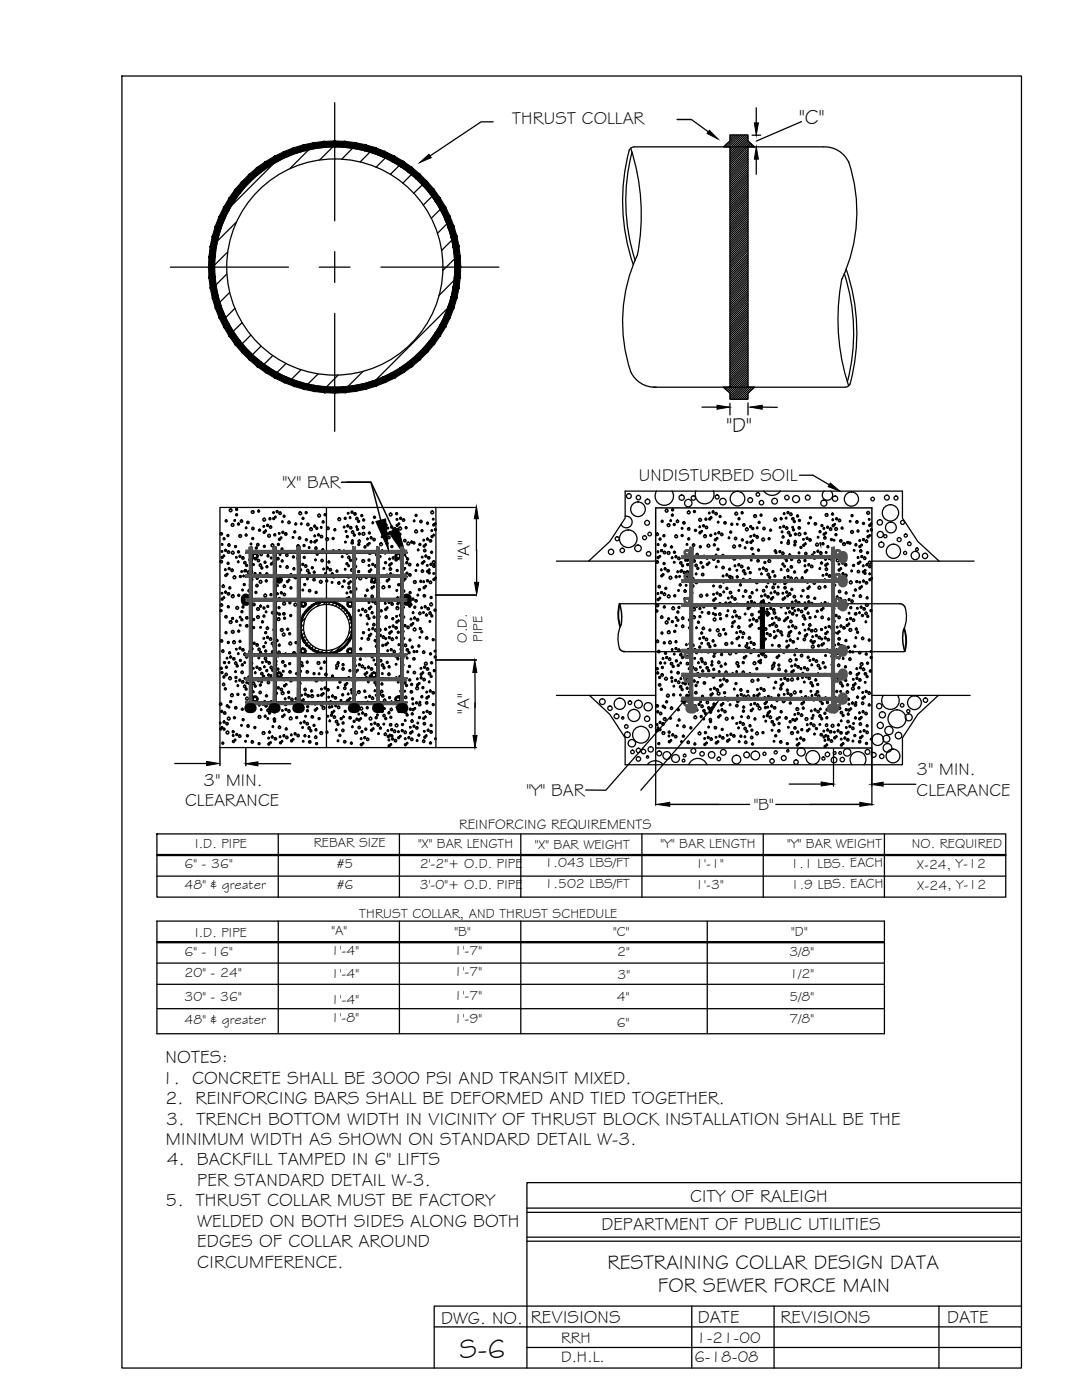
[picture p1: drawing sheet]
<svg xmlns="http://www.w3.org/2000/svg" width="216mm" height="279mm" viewBox="0 0 216 279" stroke-linecap="round" stroke-linejoin="round" font-family="sans-serif">
<defs><g id="words">
<text font-size="5.5" x="91.7" y="271">S-6</text>
<g font-size="4.2">
<text x="159.5" y="24.7">&quot;C&quot;</text>
<text x="145" y="86.2">&quot;D&quot;</text>
</g>
<g font-size="4.1">
<text x="121.2" y="253.3">RESTRAINING COLLAR DESIGN DATA</text>
<text x="131.3" y="257.8">FOR SEWER FORCE MAIN</text>
</g>
<g font-size="3.6">
<text x="102.2" y="24.8">THRUST COLLAR</text>
<text x="127.5" y="96">UNDISTURBED SOIL</text>
<text x="56.4" y="97.3">&quot;X&quot; BAR</text>
<text x="182.9" y="154.7">3&quot; MIN.</text>
<text x="36.9" y="160.9">CLEARANCE</text>
<text x="40.6" y="156.9">3&quot; MIN.</text>
<text x="105.1" y="158.8">&quot;Y&quot; BAR</text>
<text x="182.9" y="158.8">CLEARANCE</text>
<text x="33" y="212.2">NOTES:</text>
<text x="32.3" y="216.3">1. CONCRETE SHALL BE 3000 PSI AND TRANSIT MIXED.</text>
<text x="33" y="220.4">2. REINFORCING BARS SHALL BE DEFORMED AND TIED TOGETHER.</text>
<text x="33.2" y="224.5">3. TRENCH BOTTOM WIDTH IN VICINITY OF THRUST BLOCK INSTALLATION SHALL BE THE</text>
<text x="33.1" y="228.5">MINIMUM WIDTH AS SHOWN ON STANDARD DETAIL W-3.</text>
<text x="33.3" y="232.6">4. BACKFILL TAMPED IN 6&quot; LIFTS</text>
<text x="39.4" y="236.7">PER STANDARD DETAIL W-3.</text>
<text x="137.7" y="239.8">CITY OF RALEIGH</text>
<text x="33" y="240.8">5. THRUST COLLAR MUST BE FACTORY</text>
<text x="39.4" y="244.8">WELDED ON BOTH SIDES ALONG BOTH</text>
<text x="120" y="245.5">DEPARTMENT OF PUBLIC UTILITIES</text>
<text x="39.4" y="248.9">EDGES OF COLLAR AROUND</text>
<text x="39.4" y="253">CIRCUMFERENCE.</text>
<text x="105.9" y="264">REVISIONS</text>
<text x="189" y="264">DATE</text>
<text x="88" y="264.2">DWG. NO.</text>
<text x="139.3" y="264">DATE</text>
<text x="155.8" y="264">REVISIONS</text>
</g>
<g font-size="3.5">
<text x="93.7" y="111.9" transform="rotate(-90 93.7 111.9)">&quot;A&quot;</text>
<text x="93.6" y="142.4" transform="rotate(-90 93.6 142.4)">&quot;A&quot;</text>
</g>
<text font-size="3.4" x="150.4" y="161.6">&quot;B&quot;</text>
<g font-size="3.2">
<text x="112" y="268">RRH</text>
<text x="138.9" y="268">1-21-00</text>
<text x="112" y="271.8">D.H.L.</text>
<text x="138.6" y="271.8">6-18-08</text>
</g>
<g font-size="2.8">
<text x="93.2" y="128.2" transform="rotate(-90 93.2 128.2)">O.D.</text>
<text x="96.3" y="128.1" transform="rotate(-90 96.3 128.1)">PIPE</text>
<text x="91.6" y="165.5">REINFORCING REQUIREMENTS</text>
</g>
<g font-size="2.7">
<text x="36.8" y="173.3">6&quot; - 36&quot;</text>
<text x="39" y="169.2">I.D. PIPE</text>
<text x="62.6" y="169.1">REBAR SIZE</text>
<text x="67.3" y="173.3">#5</text>
<text x="83.4" y="169.2">&quot;X&quot; BAR LENGTH</text>
<text x="83.8" y="173.3">2'-2&quot;+ O.D. PIPE</text>
<text x="106.7" y="169.3">&quot;X&quot; BAR WEIGHT</text>
<text x="108.7" y="173.1">1.043 LBS/FT</text>
<text x="131.8" y="169.2">&quot;Y&quot; BAR LENGTH</text>
<text x="138.7" y="173.3">1'-1&quot;</text>
<text x="157" y="169.3">&quot;Y&quot; BAR WEIGHT</text>
<text x="157.8" y="173.3" transform="rotate(-1 157.8 173.3)">1.1 LBS. EACH</text>
<text x="181.9" y="169.3">NO. REQUIRED</text>
<text x="183" y="173.5" transform="rotate(-1 183 173.5)">X-24, Y-12</text>
<text x="36.8" y="177.5">48&quot; &amp; greater</text>
<text x="67.3" y="177.5">#6</text>
<text x="83.8" y="177.5">3'-0&quot;+ O.D. PIPE</text>
<text x="108.7" y="177.3">1.502 LBS/FT</text>
<text x="138.7" y="177.5">1'-3&quot;</text>
<text x="157.8" y="177.5" transform="rotate(-1 157.8 177.5)">1.9 LBS. EACH</text>
<text x="183.1" y="177.6" transform="rotate(-1 183.1 177.6)">X-24, Y-12</text>
<text x="71.7" y="183.2">THRUST COLLAR, AND THRUST SCHEDULE</text>
<text x="36.8" y="190.8">6&quot; - 16&quot;</text>
<text x="39" y="186.9">I.D. PIPE</text>
<text x="66" y="190.6">1'-4&quot;</text>
<text x="66.2" y="186.6">&quot;A&quot;</text>
<text x="90.5" y="190.6">1'-7&quot;</text>
<text x="90.7" y="186.7">&quot;B&quot;</text>
<text x="122.3" y="186.7">&quot;C&quot;</text>
<text x="123.1" y="190.8">2&quot;</text>
<text x="157.5" y="190.8">3/8&quot;</text>
<text x="157.9" y="186.7">&quot;D&quot;</text>
<text x="36.8" y="195">20&quot; - 24&quot;</text>
<text x="66" y="195.1">1'-4&quot;</text>
<text x="90.5" y="194.9">1'-7&quot;</text>
<text x="123.2" y="195.4">3&quot;</text>
<text x="157.5" y="195.1">1/2&quot;</text>
<text x="36.8" y="199.7">30&quot; - 36&quot;</text>
<text x="66" y="200.3">1'-4&quot;</text>
<text x="90.5" y="199.6">1'-7&quot;</text>
<text x="123.1" y="199.7">4&quot;</text>
<text x="157.5" y="199.8">5/8&quot;</text>
<text x="36.8" y="204.3">48&quot; &amp; greater</text>
<text x="66" y="204.1">1'-8&quot;</text>
<text x="90.5" y="204.1">1'-9&quot;</text>
<text x="123.1" y="204.9">6&quot;</text>
<text x="157.5" y="204.2">7/8&quot;</text>
</g>
</g></defs>
<!-- layer: S6|U -->
<path d="M24.3 15.2h179.5v257.8h-179.5zM203.8 236h-98.7v37M105.1 241.1h98.5M105.1 241.9h98.7M105.1 246.9h98.4M105.1 247.7h98.7M86.6 264.8h117.2M105.1 268.9h98.7M138 260.7v12.3M154.5 260.7v12.3M187.4 260.7v12.3M203.8 260.7h-117.2v12.3" fill="none" stroke="#000" stroke-width=".25"/>
<!-- layer: 0 -->
<g fill="#000" stroke="#000" stroke-width=".2">
<path d="M95.1 101.1l.3 2.4h-.8zM94.7 116.2h.8l-.4 2.4zM94.7 131.8l.5 2.4h-.9zM135.9 139.9l1.9-1.5-1.3 2.1zM41.2 151.9l2.5 .5-2.5 .4zM49.1 152.4l2.4-.4v.8zM94.4 146.8h.8l-.4 2.4zM141.3 141.6l1.9-1.5-1.3 2zM163.9 156.1l2.4 .4-2.4 .4zM173.8 156.5l2.4-.4v.8zM131.2 160.5l2.4-.4v.8zM171.6 160.1l2.4 .4-2.4 .4z"/>
<path d="M173.7 160.5h.3z"/>
<path d="M41.7 51.2l1.2 .1-1.3 2zM42.9 51.3l-1.3 2h1.2zM41.6 53.3h1.2l-1.1 2.1zM42.8 53.3l-1.1 2.1 1.2-.1zM41.7 55.4l1.2-.1-1 2.2zM42.9 55.3l-1 2.2 1.2-.3zM41.9 57.5l1.2-.3-.7 2.3zM43.1 57.2l-.7 2.3 1.1-.3zM42.4 59.5l1.1-.3-.5 2.3zM43.5 59.2l-.5 2.3 1.1-.4zM43 61.5l1.1-.4-.4 2.3zM44.1 61.1l-.4 2.3 1.1-.5zM43.7 63.4l1.1-.5-.2 2.4zM44.8 62.9l-.2 2.4 1.1-.6zM44.6 65.3l1.1-.6v2.4zM45.7 64.7v2.4l1-.7zM45.7 67.1l1-.7 .2 2.4zM46.7 66.4l.2 2.4 1-.8zM46.9 68.8l1-.8 .3 2.3zM47.9 68l.3 2.3 .9-.8zM48.2 70.3l.9-.8 .6 2.3zM49.1 69.5l.6 2.3 .8-.9zM50.5 70.9l.8 2.3-1.6-1.4zM50.5 70.9l.8 2.3 .8-1zM52.1 72.2l.9 2.2-1.7-1.2zM52.1 72.2l.9 2.2 .7-1zM53.7 73.4l1.1 2.1-1.8-1.1zM53.7 73.4l1.1 2.1 .6-1.1zM55.4 74.4l1.3 1.9-1.9-.8zM55.4 74.4l1.3 1.9 .4-1.1zM57.1 75.2l1.5 1.9-1.9-.8zM57.1 75.2l1.5 1.9 .4-1.1zM59 76l1.6 1.7-2-.6zM59 76l1.6 1.7 .3-1.1zM60.9 76.6l1.7 1.5-2-.4zM60.9 76.6l1.7 1.5 .2-1.2zM62.8 76.9l1.9 1.5-2.1-.3zM62.8 76.9l1.9 1.5 .1-1.2zM64.8 77.2l2 1.3-2.1-.1zM64.8 77.2l2 1.3v-1.2zM66.8 77.3l2.1 1.1-2.1 .1zM66.8 77.3l2.1 1.1-.2-1.2zM68.7 77.2l2.2 .9-2 .3zM68.7 77.2l2.2 .9-.2-1.2zM70.7 76.9l2.3 .8-2.1 .4zM70.7 76.9l2.3 .8-.3-1.1zM72.7 76.6l2.3 .5-2 .6zM72.7 76.6l2.3 .5-.4-1.1zM74.6 76l2.3 .3-1.9 .8zM74.6 76l2.3 .3-.5-1.1zM76.4 75.2l2.4 .3-1.9 .8zM76.4 75.2l2.4 .3-.6-1.1zM78.2 74.4h2.3l-1.7 1.1zM78.2 74.4h2.3l-.6-1zM79.9 73.4l2.3-.2-1.7 1.2zM79.9 73.4l2.3-.2-.7-1zM81.5 72.2l2.3-.4-1.6 1.4zM81.5 72.2l2.3-.4-.8-.9zM83 70.9l2.3-.6-1.5 1.5zM84.4 69.5l-1.4 1.4 2.3-.6zM84.4 69.5l2.2-.7-1.3 1.5zM85.7 68l-1.3 1.5 2.2-.7zM85.7 68l2.1-.9-1.2 1.7zM86.9 66.4l-1.2 1.6 2.1-.9zM86.9 66.4l2-1.1-1.1 1.8zM87.9 64.7l-1 1.7 2-1.1zM87.9 64.7l1.9-1.3-.9 1.9zM88.7 62.9l-.8 1.8 1.9-1.3zM88.7 62.9l1.9-1.4-.8 1.9zM89.4 61.1l-.7 1.8 1.9-1.4zM89.4 61.1l1.8-1.6-.6 2zM90 59.2l-.6 1.9 1.8-1.6zM91.6 57.5l-.4 2-1.2-.3zM90.4 57.2l-.4 2 1.6-1.7zM91.8 55.4l-.2 2.1-1.2-.3zM90.7 55.3l-.3 1.9 1.4-1.8zM91.9 53.3l-.1 2.1-1.1-.1zM90.7 53.3v2l1.2-2zM91.8 51.2l.1 2.1h-1.2zM90.7 51.3v2l1.1-2.1zM91.6 49.2l.2 2-1.1 .1zM90.4 49.3l.3 2 .9-2.1zM91.2 47.1l.4 2.1-1.2 .1zM90 47.4l.4 1.9 .8-2.2zM90.6 45.1l.6 2-1.2 .3zM89.4 45.5l.6 1.9 .6-2.3zM89.8 43.2l.8 1.9-1.2 .4zM88.7 43.7l.7 1.8 .4-2.3zM88.9 41.3l.9 1.9-1.1 .5zM87.9 41.9l.8 1.8 .2-2.4zM87.8 39.5l1.1 1.8-1 .6zM86.9 40.2l1 1.7-.1-2.4zM86.6 37.8l1.2 1.7-.9 .7zM85.7 38.6l1.2 1.6-.3-2.4zM85.3 36.3l1.3 1.5-.9 .8zM84.4 37.1l1.3 1.5-.4-2.3zM83.8 34.8l1.5 1.5-.9 .8zM83.8 34.8l-.8 .9 1.4 1.4zM82.2 33.4l1.6 1.4-.8 .9zM82.2 33.4l-.7 1 1.5 1.3zM80.5 32.2l1.7 1.2-.7 1zM80.5 32.2l-.6 1 1.6 1.2zM78.8 31.2l1.7 1-.6 1zM78.8 31.2l-.6 1 1.7 1zM76.9 30.2l1.9 1-.6 1zM76.9 30.2l-.5 1.1 1.8 .9zM75 29.5l1.9 .7-.5 1.1zM75 29.5l-.4 1.1 1.8 .7zM73 28.9l2 .6-.4 1.1zM73 28.9l-.3 1.2 1.9 .5zM70.9 28.5l2.1 .4-.3 1.2zM70.9 28.5l-.2 1.1 2 .5zM68.9 28.2l2 .3-.2 1.1zM68.9 28.2l-.2 1.2 2 .2zM66.8 28.1l2.1 .1-.2 1.2zM66.8 28.1v1.2l1.9 .1zM64.7 28.2l2.1-.1v1.2zM64.7 28.2l.1 1.2 2-.1zM62.6 28.5l2.1-.3 .1 1.2zM62.6 28.5l.2 1.1 2-.2zM60.6 28.9l2-.4 .2 1.1zM60.6 28.9l.3 1.2 1.9-.5zM58.6 29.5l2-.6 .3 1.2zM58.6 29.5l.4 1.1 1.9-.5zM56.7 30.2l1.9-.7 .4 1.1zM56.7 30.2l.4 1.1 1.9-.7zM54.8 31.2l1.9-1 .4 1.1zM54.8 31.2l.6 1 1.7-.9zM53 32.2l1.8-1 .6 1zM53 32.2l.7 1 1.7-1zM51.3 33.4l1.7-1.2 .7 1zM51.3 33.4l.8 1 1.6-1.2zM49.7 34.8l1.6-1.4 .8 1zM49.7 34.8l.8 .9 1.6-1.3zM49.7 34.8l.8 .9-2.3 .6zM48.2 36.3l.9 .8 1.4-1.4zM48.2 36.3l.9 .8-2.2 .7zM46.9 37.8l1 .8 1.2-1.5zM46.9 37.8l1 .8-2.2 .9zM45.7 39.5l1 .7 1.2-1.6zM45.7 39.5l1 .7-2.1 1.1zM44.6 41.3l1.1 .6 1-1.7zM44.6 41.3l1.1 .6-2 1.3zM43.7 43.2l1.1 .5 .9-1.8zM43.7 43.2l1.1 .5-1.8 1.4zM43 45.1l1.1 .4 .7-1.8zM43 45.1l1.1 .4-1.7 1.6zM42.4 47.1l1.1 .3 .6-1.9zM42.4 47.1l1.1 .3-1.6 1.8zM43.5 47.4l-1.6 1.8 1.2 .1zM41.9 49.2l1.2 .1-1.4 1.9zM43.1 49.3l-1.4 1.9 1.2 .1z"/>
<path d="M59.8 124.3h.3l-.3 .9zM60.1 124.3l-.3 .9h.2zM59.8 125.2h.2l-.2 1zM60 125.2l-.2 1 .3-.1zM59.8 126.2l.3-.1v1zM60.1 126.1v1l.3-.1zM60.1 127.1l.3-.1 .1 .9zM60.4 127l.1 .9 .2-.1zM60.5 127.9l.2-.1 .3 .9zM60.7 127.8l.3 .9 .2-.2zM61 128.7l.2-.2 .5 .8zM61.2 128.5l.5 .8 .2-.1zM61.7 129.3l.2-.1 .6 .7zM61.9 129.2l.6 .7 .1-.2zM62.6 129.7l.7 .6-.8-.4zM62.6 129.7l.7 .6 .1-.2zM63.4 130.1l.8 .4-.9-.2zM63.4 130.1l.8 .4v-.2zM64.2 130.3l.9 .3-.9-.1zM64.2 130.3l.9 .3v-.2zM65.1 130.4l1 .1-1 .1zM65.1 130.4l1 .1-.1-.2zM66 130.3h1l-.9 .2zM66 130.3h1l-.1-.2zM66.9 130.1l.9-.2-.8 .4zM66.9 130.1l.9-.2-.1-.2zM67.7 129.7l.9-.4-.8 .6zM67.7 129.7l.9-.4-.2-.1zM68.4 129.2l.8-.5-.6 .6zM68.4 129.2l.8-.5-.1-.2zM69.1 128.5l.7-.6-.6 .8zM69.6 127.8l-.5 .7 .7-.6zM70.2 127.1l-.4 .8-.2-.1zM70 127l-.4 .8 .6-.7zM70.4 126.2l-.2 .9-.2-.1zM70.2 126.1l-.2 .9 .4-.8zM70.5 125.2l-.1 1-.2-.1zM70.3 125.2l-.1 .9 .3-.9zM70.4 124.3l.1 .9h-.2zM70.2 124.3l.1 .9 .1-.9zM70.2 123.4l.2 .9h-.2zM70 123.5l.2 .8v-.9zM69.8 122.6l.4 .8-.2 .1zM69.6 122.7l.4 .8-.2-.9zM69.2 121.8l.6 .8-.2 .1zM69.1 121.9l.5 .8-.4-.9zM68.6 121.1l.6 .7-.1 .1zM68.6 121.1l-.2 .2 .7 .6zM67.8 120.6l.8 .5-.2 .2zM67.8 120.6l-.1 .2 .7 .5zM67 120.2l.8 .4-.1 .2zM67 120.2l-.1 .3 .8 .3zM66.1 119.9l.9 .3-.1 .3zM66.1 119.9l-.1 .3 .9 .3zM65.1 119.9h1l-.1 .3zM65.1 119.9v.2l.9 .1zM64.2 119.9h.9v.2zM64.2 119.9v.3l.9-.1zM63.3 120.2l.9-.3v.3zM63.3 120.2l.1 .3 .8-.3zM62.5 120.6l.8-.4 .1 .3zM62.5 120.6l.1 .2 .8-.3zM61.7 121.1l.8-.5 .1 .2zM61.7 121.1l.2 .2 .7-.5zM61 121.8l.7-.7 .2 .2zM61 121.8l.2 .1 .7-.6zM61 121.8l.2 .1-.7 .7zM60.5 122.6l.2 .1 .5-.8zM60.5 122.6l.2 .1-.6 .7zM60.7 122.7l-.6 .7 .3 .1zM60.1 123.4l.3 .1-.6 .8zM60.4 123.5l-.6 .8h.3z"/>
</g>
<g fill="none" stroke="#000" stroke-width=".25">
<path d="M54.6 32.7l-8.5 8.4M61.6 29.9l-3.8 3.8M66.4 29.3l-2.6 2.6M70.3 29.6l-2.1 2.2M73.8 30.4l-1.9 1.9M76.9 31.6l-1.9 1.8M79.6 33.1l-1.7 1.7M82.1 34.9l-1.7 1.6M84.3 36.9l-1.8 1.7M86.2 39.2l-1.8 1.8M125.8 29.6a42.7 42.7 0 0 1 1.4 21.3 31.6 31.6 0 0 0-1.3 23.3 5.3 5.3 0 0 0 5 3.1M126.5 29.3a1.12 1.12 0 0 0-.9 .7"/>
<path d="M150.1 29.3h.4M150.1 27h1.7M164.3 29.3a5.3 5.3 0 0 1 5 3.1M169.3 32.3a31.6 31.6 0 0 1-1.3 23.4M45.2 54.7l-2.1 2.2M45.4 50.3l-2.6 2.6M45.8 58.4l-2 1.9M47.1 44.3l-3.7 3.8M87.8 41.8l-1.8 1.8M89.1 44.7l-1.8 1.9M90.2 47.9l-2.1 2.1M90.6 56l-3 3"/>
<path d="M90.7 51.7l-2.4 2.3M168 55.7a42.6 42.6 0 0 0 1.3 21.3M46.8 61.6l-1.8 1.8M48.3 64.4l-1.8 1.7M50 66.9l-1.7 1.7M52.1 69.1l-1.7 1.7M54.4 71l-1.7 1.7M57.1 72.6l-1.8 1.8M60.1 73.8l-1.9 1.9M63.5 74.6l-2.1 2.1M67.5 74.9l-2.4 2.3M72.5 74.1l-3 3"/>
<path d="M89.3 61.5l-14.3 14.3M169.6 76.6a1.12 1.12 0 0 1-.9 .7h-38.3M159.5 94.8h2.7M43.9 101.3h43.1v47.9h-43.1zM95.1 103.5v6.4M95.1 109.7v6.5M60.6 125.5l-.5 .5M60.6 124.6l-.6 .6M60.7 126.3l-.4 .5M60.9 127l-.4 .4M60.9 123.3l-.8 .8M61.2 127.6l-.4 .4"/>
<path d="M61.6 128.2l-.4 .3M62 128.6l-.3 .4M62.5 129l-.4 .4M62.6 120.8l-1.9 1.9M63.1 129.3l-.4 .4M63.7 129.6l-.4 .4M64 120.2l-.8 .8M64.5 129.8l-.5 .4M65.1 120.1l-.6 .6M65.3 129.9l-.5 .5M65.9 120.2l-.5 .5M66.4 129.7l-.7 .6"/>
<path d="M66.7 120.4l-.5 .3M67.3 120.6l-.4 .4M67.9 120.9l-.4 .4M68.4 121.3l-.3 .4M68.9 121.7l-.4 .4M69.3 122.2l-.4 .4M69.6 122.8l-.4 .4M69.9 123.4l-.4 .4M70 127l-3.1 3.1M70.1 124.1l-.4 .5M70.2 125.8l-.6 .7M70.3 124.9l-.5 .5"/>
<path d="M94.8 134.2v7M123.9 124.8l-.6 1.9v1.4l.3 1.3M124.5 130.1h55.9M180.6 121.1l.2 1.3v1.4l-.5 1.9M34.9 152.4h6.3M51.5 152.4h6.5M94.8 140.3v6.5M130.8 149.4v11.3M136.2 140.2l-15.3 17.5h-4M141.6 141.9l-13.7 15.8M157.5 156.5h6.4M166.3 149.5v7.4"/>
<path d="M174 149.4v11.3M176.2 156.5h6.5M131.1 160.5h18.5M154.8 160.5h18.9"/>
<circle cx="66.8" cy="53.3" r="24"/>
<circle cx="66.8" cy="53.3" r="21.6"/>
<circle cx="65.2" cy="125.2" r="4.6"/>
<circle cx="65.2" cy="125.2" r="5.1"/>
</g>
<!-- layer: S6|centerline -->
<path d="M66.8 20.5v23.6M34 53.3h23.6M63.7 53.3h6.1M66.8 50.2v6.2M76 53.3h23.6M66.8 62.5v23.6M65.1 101.3v47.9" fill="none" stroke="#000" stroke-width=".25"/>
<!-- layer: S6|helpline -->
<g fill="none" stroke="#000" stroke-width=".25">
<path d="M125.6 29.9a39.2 39.2 0 0 0 .8 23M126.1 30.3a38.7 38.7 0 0 0 .6 21.7M126.5 29.3h37.7M159.9 24.3l-9 3.9M168.5 54.6a38.7 38.7 0 0 1 .6 21.6M168.8 53.7a39.2 39.2 0 0 1 .8 22.9M145.7 80.5v2.3M149.3 80.4v2.4M86.9 118.8h8.2M86.9 101.3h8.2M86.9 131.7h8.2M123.6 120.6l-.3 1.3v1.3l.4 2"/>
<path d="M123.7 120.7l-.3 1.8 .1 1.3 .3 1.2M123.7 120.5h55.8M180.4 125.5l.3 1.2v1.3l-.2 1.8M180.4 125.3l.5 2-.1 1.3-.2 1.3M86.9 149.2h8.2M31.3 166.4h169.4v12.6h-169.4zM31.3 170.6h169.4M31.3 174.9h169.4M31.3 170.5h169.4M31.3 170.7h169.4M55.5 166.4v12.6M79.7 166.4v12.6"/>
<path d="M103.9 166.4v12.6M128.1 166.4v12.6M152.3 166.4v12.6M176.5 166.4v12.6M31.3 183.8h145.2v22.5h-145.2zM31.3 188.1h145.2M31.3 187.9h145.2M31.3 192.2h145.2M31.3 188h145.2M31.3 196.4h145.2M55.5 183.8v22.5M79.7 183.8v22.5"/>
<path d="M103.9 183.8v22.5M141.1 183.8v22.5M31.3 201.3h145.2"/>
</g>
<!-- layer: S6|collar -->
<g fill="none" stroke="#000" stroke-width=".25">
<path d="M145.7 26.9h3.6v1.2l1.3 1.2h-1.3v48h1.3l-1.3 1.2v1.2h-3.6v-1.2l-1.4-1.2h1.4v-48h-1.4l1.4-1.2zM145.7 26.9v.1M146.1 26.9l-.4 .5M146.5 26.9l-.8 .9M147 26.9l-2.4 2.4M147.4 26.9l-2.4 2.4M147.8 26.9l-2.4 2.4M148.2 26.9l-2.5 2.6M148.7 26.9l-3 3M149.1 26.9l-3.4 3.5M149.3 39.9l-3.6 3.6M149.3 39.5l-3.6 3.6"/>
<path d="M149.3 39l-3.6 3.6M149.3 38.6l-3.6 3.6M149.3 38.2l-3.6 3.6M149.3 37.8l-3.6 3.6M149.3 37.4l-3.6 3.6M149.3 36.9l-3.6 3.6M149.3 36.5l-3.6 3.6M149.3 36.1l-3.6 3.6M149.3 35.7l-3.6 3.6M149.3 35.2l-3.6 3.6M149.3 34.8l-3.6 3.6M149.3 34.4l-3.6 3.6"/>
<path d="M149.3 34l-3.6 3.6M149.3 33.5l-3.6 3.6M149.3 33.1l-3.6 3.6M149.3 32.7l-3.6 3.6M149.3 32.3l-3.6 3.6M149.3 31.8l-3.6 3.6M149.3 31.4l-3.6 3.6M149.3 31l-3.6 3.6M149.3 30.6l-3.6 3.6M149.3 30.2l-3.6 3.6M149.3 29.7l-3.6 3.6M149.3 28l-3.6 3.6"/>
<path d="M149.3 27.6l-3.6 3.6M149.3 27.2l-3.6 3.6M149.4 28.3l-3.7 3.8M149.6 28.5l-3.9 4M149.8 28.7l-4.1 4.2M150.1 28.9l-.5 .4M150.3 29.1l-.2 .2M150.5 29.3h.1M149.3 59.8l-3.6 3.6M149.3 59.4l-3.6 3.6M149.3 59l-3.6 3.6M149.3 58.6l-3.6 3.6"/>
<path d="M149.3 58.1l-3.6 3.6M149.3 57.7l-3.6 3.6M149.3 57.3l-3.6 3.6M149.3 56.9l-3.6 3.6M149.3 56.4l-3.6 3.6M149.3 56l-3.6 3.6M149.3 55.6l-3.6 3.6M149.3 55.2l-3.6 3.6M149.3 54.8l-3.6 3.5M149.3 54.3l-3.6 3.6M149.3 53.9l-3.6 3.6M149.3 53.5l-3.6 3.6"/>
<path d="M149.3 53.1l-3.6 3.6M149.3 52.6l-3.6 3.6M149.3 52.2l-3.6 3.6M149.3 51.8l-3.6 3.5M149.3 51.4l-3.6 3.5M149.3 50.9l-3.6 3.6M149.3 50.5l-3.6 3.6M149.3 50.1l-3.6 3.6M149.3 49.6l-3.6 3.6M149.3 49.2l-3.6 3.6M149.3 48.8l-3.6 3.6M149.3 48.4l-3.6 3.6"/>
<path d="M149.3 47.9l-3.6 3.6M149.3 47.5l-3.6 3.6M149.3 47.1l-3.6 3.6M149.3 46.7l-3.6 3.6M149.3 46.2l-3.6 3.6M149.3 45.8l-3.6 3.6M149.3 45.4l-3.6 3.6M149.3 45l-3.6 3.6M149.3 44.5l-3.6 3.6M149.3 44.1l-3.6 3.6M149.3 43.7l-3.6 3.6M149.3 43.3l-3.6 3.6"/>
<path d="M149.3 42.9l-3.6 3.6M149.3 42.4l-3.6 3.6M149.3 42l-3.6 3.6M149.3 41.6l-3.6 3.6M149.3 41.2l-3.6 3.6M149.3 40.7l-3.6 3.6M149.3 40.3l-3.6 3.6M144.5 77.3l-.1 .1M144.9 77.3l-.3 .3M145.4 77.3l-.5 .4M149.3 79.3l-.4 .4M149.3 78.9l-.9 .8"/>
<path d="M149.3 77.2l-2.5 2.5M149.3 76.8l-3 2.9M149.3 76.3l-3.4 3.4M149.3 75.9l-3.6 3.6M149.3 75.5l-3.6 3.6M149.3 75.1l-3.6 3.6M149.3 74.6l-3.8 3.8M149.3 74.2l-4 4M149.3 73.8l-4.2 4.1M149.3 73.4l-3.6 3.6M149.3 73l-3.6 3.6M149.3 72.5l-3.6 3.6"/>
<path d="M149.3 72.1l-3.6 3.6M149.3 71.7l-3.6 3.6M149.3 71.3l-3.6 3.6M149.3 70.8l-3.6 3.6M149.3 70.4l-3.6 3.6M149.3 70l-3.6 3.6M149.3 69.6l-3.6 3.6M149.3 69.1l-3.6 3.6M149.3 68.7l-3.6 3.6M149.3 68.3l-3.6 3.6M149.3 67.9l-3.6 3.6M149.3 67.5l-3.6 3.5"/>
<path d="M149.3 67l-3.6 3.6M149.3 66.6l-3.6 3.6M149.3 66.2l-3.6 3.6M149.3 65.8l-3.6 3.6M149.3 65.3l-3.6 3.6M149.3 64.9l-3.6 3.6M149.3 64.5l-3.6 3.6M149.3 64.1l-3.6 3.6M149.3 63.6l-3.6 3.6M149.3 63.2l-3.6 3.6M149.3 62.8l-3.6 3.6M149.3 62.4l-3.6 3.6"/>
<path d="M149.3 61.9l-3.6 3.6M149.3 61.5l-3.6 3.6M149.3 61.1l-3.6 3.6M149.3 60.7l-3.6 3.6M149.3 60.3l-3.6 3.6M149.6 77.3l-2.4 2.4M150 77.3l-2.4 2.4M150.4 77.3l-2.4 2.4M151.5 130.1h.1M151.6 130.1h-.1M151.7 130.1h-.1M151.8 120h.1"/>
<path d="M151.8 120h.7v.2l.2 .3h-.2v9.6h.2l-.2 .2v.2h-.7v-.2l-.3-.2h.3v-9.6h-.3l.3-.3zM151.8 120v.1M151.9 120l-.1 .2M152 120l-.5 .5M152.1 120l-.5 .5M152.2 120l-.5 .5M152.3 120l-.5 .5M152.3 120l-.5 .6M152.4 120l-.6 .7M152.5 130.4l-.1 .1M152.5 130.4l-.2 .1M152.5 130l-.5 .5"/>
<path d="M152.5 129.9l-.6 .6M152.5 129.9l-.7 .6M152.5 129.8l-.7 .7M152.5 129.7l-.7 .7M152.5 129.6l-.7 .7M152.5 129.5l-.8 .8M152.5 129.4l-.8 .8M152.5 129.3l-.9 .9M152.5 129.3l-.7 .7M152.5 129.2l-.7 .7M152.5 129.1l-.7 .7M152.5 129l-.7 .7"/>
<path d="M152.5 128.9l-.7 .7M152.5 128.8l-.7 .8M152.5 128.7l-.7 .8M152.5 128.7l-.7 .7M152.5 128.6l-.7 .7M152.5 128.5l-.7 .7M152.5 128.4l-.7 .7M152.5 128.3l-.7 .7M152.5 128.2l-.7 .8M152.5 128.2l-.7 .7M152.5 128.1l-.7 .7M152.5 128l-.7 .7"/>
<path d="M152.5 127.9l-.7 .7M152.5 127.8l-.7 .7M152.5 127.7l-.7 .8M152.5 127.6l-.7 .8M152.5 127.6l-.7 .7M152.5 127.5l-.7 .7M152.5 127.4l-.7 .7M152.5 127.3l-.7 .7M152.5 127.2l-.7 .7M152.5 127.1l-.7 .8M152.5 127.1l-.7 .7M152.5 127l-.7 .7"/>
<path d="M152.5 126.9l-.7 .7M152.5 126.8l-.7 .7M152.5 126.7l-.7 .7M152.5 126.6l-.7 .8M152.5 126.5l-.7 .8M152.5 126.5l-.7 .7M152.5 126.4l-.7 .7M152.5 126.3l-.7 .7M152.5 126.2l-.7 .7M152.5 126.1l-.7 .7M152.5 126l-.7 .8M152.5 126l-.7 .7"/>
<path d="M152.5 125.9l-.7 .7M152.5 125.8l-.7 .7M152.5 125.7l-.7 .7M152.5 125.7l-.7 .6M152.5 125.6l-.7 .7M152.5 125.5l-.7 .7M152.5 125.4l-.7 .7M152.5 125.3l-.7 .7M152.5 125.2l-.7 .7M152.5 125.2l-.7 .6M152.5 125.1l-.7 .6M152.5 125l-.7 .7"/>
<path d="M152.5 124.9l-.7 .7M152.5 124.8l-.7 .7M152.5 124.7l-.7 .7M152.5 124.6l-.7 .7M152.5 124.6l-.7 .6M152.5 124.5l-.7 .7M152.5 124.4l-.7 .7M152.5 124.3l-.7 .7M152.5 124.2l-.7 .7M152.5 124.1l-.7 .8M152.5 124.1l-.7 .7M152.5 124l-.7 .7"/>
<path d="M152.5 123.9l-.7 .7M152.5 123.8l-.7 .7M152.5 123.7l-.7 .7M152.5 123.6l-.7 .7M152.5 123.5l-.7 .8M152.5 123.5l-.7 .7M152.5 123.4l-.7 .7M152.5 123.3l-.7 .7M152.5 123.2l-.7 .7M152.5 123.1l-.7 .7M152.5 123l-.7 .8M152.5 123l-.7 .7"/>
<path d="M152.5 122.9l-.7 .7M152.5 122.8l-.7 .7M152.5 122.7l-.7 .7M152.5 122.6l-.7 .7M152.5 122.5l-.7 .7M152.5 122.4l-.7 .8M152.5 122.4l-.7 .7M152.5 122.3l-.7 .7M152.5 122.2l-.7 .7M152.5 122.1l-.7 .7M152.5 122l-.7 .7M152.5 121.9l-.7 .8"/>
<path d="M152.5 121.8l-.7 .8M152.5 121.8l-.7 .7M152.5 121.7l-.7 .7M152.5 121.6l-.7 .7M152.5 121.5l-.7 .7M152.5 121.4l-.7 .7M152.5 121.3l-.7 .8M152.5 121.3l-.7 .7M152.5 121.2l-.7 .7M152.5 121.1l-.7 .7M152.5 121l-.7 .7M152.5 120.9l-.7 .7"/>
<path d="M152.5 120.8l-.7 .8M152.5 120.7l-.7 .8M152.5 120.7l-.7 .7M152.5 120.6l-.7 .7M152.5 120.2l-.7 .8M152.5 120.2l-.7 .7M152.5 120.1l-.7 .7M152.5 130.1l-.5 .4M152.5 120.3l-.7 .7M152.6 120.3l-.8 .8M152.6 130.1l-.5 .4M152.6 120.4l-.8 .8"/>
<path d="M152.6 120.4v.1M152.7 130.1l-.5 .4M152.7 120.5h-.1M152.7 120.5h.1"/>
</g>
<!-- layer: S6|bars -->
<g fill="none" stroke="#000" stroke-width=".3">
<path d="M49.1 119.9h32.1M49.1 115.2h32.1M49.1 110.4h32.1M49.1 115.1h32.1M49.1 110.3h32.1M49.1 119.4h32.1M50.2 109.1v32.2M54.9 109.1v32.2M55 109.1v32.2M59.7 109.1v32.2M59.8 109.1v32.2M70.4 109.1v32.2"/>
<path d="M70.5 109.1v32.2M75.2 109.1v32.2M75.3 109.1v32.2M80 109.1v32.2M80.1 109.1v32.2M49.1 130.5h32.1M49.1 135.3h32.1M49.1 135.4h32.1M49.1 130.6h32.1M49.1 140.1h32.1M49.1 140.2h32.1"/>
<circle cx="50.9" cy="110.9" r=".6"/>
<circle cx="55.7" cy="115.7" r=".62"/>
<circle cx="74.7" cy="115.8" r=".59"/>
<circle cx="79.4" cy="111" r=".59"/>
<circle cx="50.8" cy="139.5" r=".62"/>
<circle cx="55.7" cy="134.7" r=".59"/>
<circle cx="60.4" cy="129.9" r=".59"/>
<circle cx="60.5" cy="120.5" r=".59"/>
<circle cx="69.8" cy="130" r=".6"/>
<circle cx="69.9" cy="120.6" r=".62"/>
<circle cx="74.6" cy="134.7" r=".6"/>
<circle cx="79.4" cy="139.5" r=".6"/>
</g>
<!-- layer: S6|helpline -->
<g fill="none" stroke="#000" stroke-width=".3">
<path d="M135.1 23.8h2.8M68.1 96.2h5.9l4.5 9.6M69.2 96.2h4.8l2 7.6M43.9 149.4v3.4M49.1 149.4v3.4"/>
<circle cx="44.2" cy="112.1" r=".23"/>
<circle cx="44.2" cy="106.5" r=".23"/>
<circle cx="44.3" cy="118.4" r=".15"/>
<circle cx="44.3" cy="110.1" r=".15"/>
<circle cx="44.3" cy="111.2" r=".19"/>
<circle cx="44.3" cy="119.6" r=".19"/>
<circle cx="44.3" cy="108.7" r=".15"/>
<circle cx="44.5" cy="117" r=".23"/>
<circle cx="44.7" cy="110.9" r=".15"/>
<circle cx="44.7" cy="119.3" r=".15"/>
<circle cx="44.7" cy="107.5" r=".19"/>
<circle cx="45" cy="113.7" r=".15"/>
<circle cx="45" cy="109.8" r=".19"/>
<circle cx="45" cy="118.2" r=".19"/>
<circle cx="45" cy="114.8" r=".19"/>
<circle cx="45.1" cy="104" r=".19"/>
<circle cx="45.3" cy="114.6" r=".15"/>
<circle cx="45.5" cy="106.9" r=".19"/>
<circle cx="45.5" cy="112.4" r=".19"/>
<circle cx="45.6" cy="110.2" r=".23"/>
<circle cx="45.6" cy="118.5" r=".23"/>
<circle cx="45.7" cy="108.8" r=".23"/>
<circle cx="45.7" cy="113.5" r=".19"/>
<circle cx="45.9" cy="117.3" r=".19"/>
<circle cx="46" cy="101.8" r=".28"/>
<circle cx="46.3" cy="113.8" r=".23"/>
<circle cx="46.4" cy="104.8" r=".28"/>
<circle cx="46.4" cy="110.3" r=".28"/>
<circle cx="46.4" cy="119" r=".28"/>
<circle cx="46.8" cy="115.2" r=".28"/>
<circle cx="46.8" cy="103.9" r=".15"/>
<circle cx="47" cy="109.1" r=".19"/>
<circle cx="47.2" cy="111.2" r=".15"/>
<circle cx="47.2" cy="101.7" r=".19"/>
<circle cx="47.2" cy="102.7" r=".19"/>
<circle cx="47.5" cy="112.1" r=".15"/>
<circle cx="47.6" cy="110.1" r=".19"/>
<circle cx="47.6" cy="104.6" r=".19"/>
<circle cx="47.6" cy="118.8" r=".19"/>
<circle cx="47.9" cy="111" r=".19"/>
<circle cx="47.9" cy="107" r=".28"/>
<circle cx="48" cy="115.1" r=".19"/>
<circle cx="48.2" cy="104" r=".23"/>
<circle cx="48.2" cy="114.1" r=".15"/>
<circle cx="48.4" cy="117.8" r=".15"/>
<circle cx="48.5" cy="111.4" r=".23"/>
<circle cx="48.6" cy="115" r=".15"/>
<circle cx="48.7" cy="116.7" r=".19"/>
<circle cx="48.8" cy="114" r=".15"/>
<circle cx="48.9" cy="112.3" r=".23"/>
<circle cx="49" cy="113.9" r=".19"/>
<circle cx="49.1" cy="106.8" r=".19"/>
<circle cx="49.1" cy="105.4" r=".15"/>
<circle cx="49.2" cy="112.9" r=".19"/>
<circle cx="49.5" cy="104.3" r=".19"/>
<circle cx="49.6" cy="114.2" r=".23"/>
<circle cx="49.7" cy="119.4" r=".19"/>
<circle cx="49.7" cy="117.9" r=".23"/>
<circle cx="49.8" cy="111.7" r=".19"/>
<circle cx="49.9" cy="116.7" r=".15"/>
<circle cx="50" cy="115.1" r=".23"/>
<circle cx="50.1" cy="108.6" r=".15"/>
<circle cx="50.2" cy="114.1" r=".23"/>
<circle cx="50.2" cy="112.6" r=".19"/>
<circle cx="50.2" cy="111.8" r=".15"/>
<circle cx="50.3" cy="115.6" r=".19"/>
<circle cx="50.4" cy="107.5" r=".19"/>
<circle cx="50.4" cy="102.2" r=".28"/>
<circle cx="50.5" cy="105.5" r=".23"/>
<circle cx="50.6" cy="112.7" r=".15"/>
<circle cx="50.8" cy="110.5" r=".15"/>
<circle cx="50.9" cy="114.5" r=".19"/>
<circle cx="51" cy="111.5" r=".19"/>
<circle cx="51.1" cy="118.2" r=".19"/>
<circle cx="51.1" cy="109.4" r=".19"/>
<circle cx="51.3" cy="116.9" r=".23"/>
<circle cx="51.3" cy="115.4" r=".19"/>
<circle cx="51.4" cy="108.7" r=".23"/>
<circle cx="51.6" cy="111.9" r=".23"/>
<circle cx="51.6" cy="102" r=".19"/>
<circle cx="51.8" cy="105.8" r=".19"/>
<circle cx="51.9" cy="114.5" r=".15"/>
<circle cx="52" cy="112.8" r=".23"/>
<circle cx="52" cy="116.1" r=".28"/>
<circle cx="52.1" cy="110.7" r=".23"/>
<circle cx="52.2" cy="113.4" r=".19"/>
<circle cx="52.6" cy="105.1" r=".15"/>
<circle cx="52.7" cy="106.2" r=".19"/>
<circle cx="52.7" cy="103.7" r=".28"/>
<circle cx="52.8" cy="109" r=".19"/>
<circle cx="52.9" cy="112.2" r=".19"/>
<circle cx="52.9" cy="118.9" r=".28"/>
<circle cx="53" cy="106" r=".15"/>
<circle cx="53.1" cy="115.9" r=".19"/>
<circle cx="53.2" cy="114.6" r=".23"/>
<circle cx="53.3" cy="113.1" r=".19"/>
<circle cx="53.4" cy="104.9" r=".19"/>
<circle cx="53.5" cy="110.9" r=".19"/>
<circle cx="53.7" cy="106.9" r=".28"/>
<circle cx="53.9" cy="103.5" r=".19"/>
<circle cx="54" cy="105.2" r=".23"/>
<circle cx="54.1" cy="118.7" r=".19"/>
<circle cx="54.1" cy="111.4" r=".15"/>
<circle cx="54.2" cy="112.6" r=".19"/>
<circle cx="54.4" cy="108.8" r=".28"/>
<circle cx="54.5" cy="112.3" r=".15"/>
<circle cx="54.6" cy="102.3" r=".15"/>
<circle cx="54.6" cy="103.5" r=".19"/>
<circle cx="54.8" cy="106.8" r=".19"/>
<circle cx="54.9" cy="111.2" r=".19"/>
<circle cx="55" cy="103.2" r=".15"/>
<circle cx="55.3" cy="102.1" r=".19"/>
<circle cx="55.4" cy="116.9" r=".15"/>
<circle cx="55.4" cy="118.5" r=".15"/>
<circle cx="55.5" cy="119.7" r=".19"/>
<circle cx="55.5" cy="111.5" r=".23"/>
<circle cx="55.5" cy="108.7" r=".19"/>
<circle cx="55.7" cy="106.5" r=".15"/>
<circle cx="55.8" cy="107.6" r=".19"/>
<circle cx="55.8" cy="115.8" r=".19"/>
<circle cx="55.8" cy="119.4" r=".15"/>
<circle cx="55.9" cy="110.7" r=".15"/>
<circle cx="55.9" cy="102.4" r=".23"/>
<circle cx="55.9" cy="113.1" r=".15"/>
<circle cx="56.1" cy="107.4" r=".15"/>
<circle cx="56.1" cy="118.3" r=".19"/>
<circle cx="56.3" cy="109.6" r=".19"/>
<circle cx="56.3" cy="112" r=".19"/>
<circle cx="56.4" cy="104.1" r=".15"/>
<circle cx="56.4" cy="106.2" r=".19"/>
<circle cx="56.7" cy="103" r=".19"/>
<circle cx="56.7" cy="117" r=".23"/>
<circle cx="56.7" cy="118.7" r=".23"/>
<circle cx="57" cy="106.6" r=".23"/>
<circle cx="57.2" cy="110.8" r=".23"/>
<circle cx="57.3" cy="114.9" r=".15"/>
<circle cx="57.3" cy="113.2" r=".23"/>
<circle cx="57.4" cy="116.1" r=".19"/>
<circle cx="57.7" cy="115.8" r=".15"/>
<circle cx="57.7" cy="104.3" r=".23"/>
<circle cx="58" cy="117.3" r=".19"/>
<circle cx="58" cy="114.7" r=".19"/>
<circle cx="58.5" cy="107.3" r=".15"/>
<circle cx="58.6" cy="111.2" r=".19"/>
<circle cx="58.6" cy="113.5" r=".19"/>
<circle cx="58.6" cy="115" r=".23"/>
<circle cx="58.8" cy="106.2" r=".19"/>
<circle cx="59" cy="115.2" r=".28"/>
<circle cx="59" cy="104.6" r=".19"/>
<circle cx="59.5" cy="109" r=".28"/>
<circle cx="59.5" cy="111.4" r=".28"/>
<circle cx="59.7" cy="112.9" r=".15"/>
<circle cx="59.8" cy="107.4" r=".23"/>
<circle cx="59.9" cy="102.4" r=".28"/>
<circle cx="60" cy="113.7" r=".15"/>
<circle cx="60.1" cy="104.6" r=".15"/>
<circle cx="60.2" cy="115.1" r=".19"/>
<circle cx="60.4" cy="112.6" r=".19"/>
<circle cx="60.4" cy="117.8" r=".15"/>
<circle cx="60.5" cy="103.5" r=".19"/>
<circle cx="60.7" cy="108.9" r=".19"/>
<circle cx="60.7" cy="111.2" r=".19"/>
<circle cx="60.8" cy="116.7" r=".19"/>
<circle cx="61" cy="113" r=".23"/>
<circle cx="61.1" cy="102.3" r=".19"/>
<circle cx="61.1" cy="107.7" r=".19"/>
<circle cx="61.3" cy="115.6" r=".15"/>
<circle cx="61.4" cy="113.9" r=".23"/>
<circle cx="61.4" cy="104.7" r=".23"/>
<circle cx="61.7" cy="114.4" r=".19"/>
<circle cx="61.7" cy="109.3" r=".15"/>
<circle cx="61.8" cy="117.9" r=".23"/>
<circle cx="62.1" cy="108.2" r=".19"/>
<circle cx="62.1" cy="105.6" r=".28"/>
<circle cx="62.3" cy="113.3" r=".19"/>
<circle cx="62.7" cy="115.7" r=".23"/>
<circle cx="62.7" cy="114.2" r=".19"/>
<circle cx="62.8" cy="105" r=".19"/>
<circle cx="62.8" cy="107" r=".15"/>
<circle cx="62.8" cy="108.2" r=".19"/>
<circle cx="63" cy="111.8" r=".15"/>
<circle cx="63" cy="109.4" r=".23"/>
<circle cx="63.1" cy="118.2" r=".19"/>
<circle cx="63.2" cy="107.9" r=".15"/>
<circle cx="63.2" cy="105.4" r=".19"/>
<circle cx="63.3" cy="110.6" r=".19"/>
<circle cx="63.5" cy="106.8" r=".19"/>
<circle cx="63.7" cy="102.9" r=".28"/>
<circle cx="64" cy="116.1" r=".28"/>
<circle cx="64.1" cy="105.3" r=".15"/>
<circle cx="64.1" cy="107.1" r=".23"/>
<circle cx="64.3" cy="111.9" r=".23"/>
<circle cx="64.4" cy="109.7" r=".19"/>
<circle cx="64.5" cy="104.2" r=".19"/>
<circle cx="64.6" cy="113.6" r=".15"/>
<circle cx="64.9" cy="102.7" r=".19"/>
<circle cx="64.9" cy="114.5" r=".15"/>
<circle cx="65.2" cy="115.9" r=".19"/>
<circle cx="65.3" cy="107.6" r=".28"/>
<circle cx="65.3" cy="113.4" r=".19"/>
<circle cx="65.5" cy="105.4" r=".23"/>
<circle cx="65.6" cy="112.2" r=".19"/>
<circle cx="65.9" cy="113.7" r=".23"/>
<circle cx="66.3" cy="116.2" r=".15"/>
<circle cx="66.3" cy="114.6" r=".23"/>
<circle cx="66.5" cy="107.5" r=".19"/>
<circle cx="66.5" cy="110.1" r=".28"/>
<circle cx="66.6" cy="115.1" r=".19"/>
<circle cx="66.8" cy="105.7" r=".19"/>
<circle cx="67.2" cy="114" r=".19"/>
<circle cx="67.6" cy="114.9" r=".19"/>
<circle cx="67.6" cy="116.4" r=".23"/>
<circle cx="67.7" cy="109.9" r=".19"/>
<circle cx="67.7" cy="103.6" r=".28"/>
<circle cx="67.9" cy="110.2" r=".15"/>
<circle cx="68.3" cy="111.1" r=".15"/>
<circle cx="68.3" cy="117.1" r=".15"/>
<circle cx="68.6" cy="110" r=".19"/>
<circle cx="68.7" cy="116" r=".19"/>
<circle cx="68.7" cy="105.2" r=".15"/>
<circle cx="68.9" cy="103.5" r=".19"/>
<circle cx="68.9" cy="113.6" r=".15"/>
<circle cx="68.9" cy="108.2" r=".15"/>
<circle cx="69.1" cy="106.1" r=".15"/>
<circle cx="69.2" cy="112.5" r=".19"/>
<circle cx="69.2" cy="118.4" r=".15"/>
<circle cx="69.2" cy="110.4" r=".23"/>
<circle cx="69.3" cy="107.1" r=".19"/>
<circle cx="69.3" cy="119.5" r=".19"/>
<circle cx="69.4" cy="105" r=".19"/>
<circle cx="69.5" cy="102.4" r=".15"/>
<circle cx="69.6" cy="115.2" r=".15"/>
<circle cx="69.6" cy="112.9" r=".15"/>
<circle cx="69.6" cy="116.4" r=".19"/>
<circle cx="69.6" cy="119.2" r=".15"/>
<circle cx="69.6" cy="111.2" r=".23"/>
<circle cx="69.6" cy="117.3" r=".23"/>
<circle cx="69.9" cy="103.3" r=".15"/>
<circle cx="69.9" cy="111.8" r=".19"/>
<circle cx="69.9" cy="116.1" r=".15"/>
<circle cx="70" cy="118.1" r=".19"/>
<circle cx="70" cy="105.3" r=".23"/>
<circle cx="70.2" cy="113.8" r=".23"/>
<circle cx="70.2" cy="102.2" r=".19"/>
<circle cx="70.3" cy="115" r=".19"/>
<circle cx="70.3" cy="108.3" r=".23"/>
<circle cx="70.3" cy="107.9" r=".15"/>
<circle cx="70.4" cy="106.2" r=".23"/>
<circle cx="70.6" cy="110.7" r=".19"/>
<circle cx="70.6" cy="118.5" r=".23"/>
<circle cx="70.7" cy="106.8" r=".19"/>
<circle cx="70.8" cy="102.6" r=".23"/>
<circle cx="70.9" cy="115.4" r=".23"/>
<circle cx="70.9" cy="113.1" r=".23"/>
<circle cx="71" cy="111.6" r=".19"/>
<circle cx="71" cy="117.6" r=".19"/>
<circle cx="71.2" cy="105.1" r=".15"/>
<circle cx="71.2" cy="103.5" r=".23"/>
<circle cx="71.3" cy="105.7" r=".19"/>
<circle cx="71.6" cy="114.1" r=".19"/>
<circle cx="71.6" cy="104" r=".19"/>
<circle cx="71.6" cy="108.7" r=".19"/>
<circle cx="71.7" cy="108" r=".23"/>
<circle cx="71.7" cy="106.5" r=".19"/>
<circle cx="71.9" cy="115.4" r=".28"/>
<circle cx="72.2" cy="102.9" r=".19"/>
<circle cx="72.5" cy="112" r=".28"/>
<circle cx="72.5" cy="110.3" r=".15"/>
<circle cx="72.5" cy="106.5" r=".28"/>
<circle cx="72.5" cy="105.3" r=".23"/>
<circle cx="72.6" cy="103.8" r=".19"/>
<circle cx="72.8" cy="109.2" r=".19"/>
<circle cx="72.9" cy="118.9" r=".15"/>
<circle cx="73.1" cy="115.3" r=".19"/>
<circle cx="73.3" cy="117.8" r=".19"/>
<circle cx="73.3" cy="107.6" r=".15"/>
<circle cx="73.4" cy="108.7" r=".19"/>
<circle cx="73.6" cy="111.8" r=".19"/>
<circle cx="73.6" cy="112.9" r=".15"/>
<circle cx="73.7" cy="106.4" r=".19"/>
<circle cx="73.7" cy="114" r=".19"/>
<circle cx="73.7" cy="108.5" r=".15"/>
<circle cx="73.8" cy="110.4" r=".23"/>
<circle cx="74" cy="113.7" r=".15"/>
<circle cx="74" cy="107.4" r=".19"/>
<circle cx="74.1" cy="116.2" r=".15"/>
<circle cx="74.2" cy="117.3" r=".19"/>
<circle cx="74.3" cy="119" r=".23"/>
<circle cx="74.4" cy="112.6" r=".19"/>
<circle cx="74.4" cy="104.3" r=".15"/>
<circle cx="74.6" cy="117.1" r=".15"/>
<circle cx="74.6" cy="107.7" r=".23"/>
<circle cx="74.7" cy="103.2" r=".19"/>
<circle cx="74.9" cy="115.9" r=".19"/>
<circle cx="75" cy="113" r=".23"/>
<circle cx="75.1" cy="110.7" r=".19"/>
<circle cx="75.5" cy="110.2" r=".15"/>
<circle cx="75.5" cy="116.3" r=".23"/>
<circle cx="75.5" cy="111.4" r=".19"/>
<circle cx="75.6" cy="119.4" r=".19"/>
<circle cx="75.7" cy="104.5" r=".23"/>
<circle cx="75.9" cy="111.1" r=".15"/>
<circle cx="76" cy="108.6" r=".28"/>
<circle cx="76.2" cy="110" r=".19"/>
<circle cx="76.2" cy="107.1" r=".15"/>
<circle cx="76.5" cy="117.2" r=".28"/>
<circle cx="76.6" cy="113.4" r=".15"/>
<circle cx="76.6" cy="106" r=".19"/>
<circle cx="76.8" cy="110.3" r=".23"/>
<circle cx="76.9" cy="112.3" r=".19"/>
<circle cx="77.1" cy="104.8" r=".19"/>
<circle cx="77.2" cy="108.5" r=".19"/>
<circle cx="77.2" cy="114.8" r=".15"/>
<circle cx="77.3" cy="115.9" r=".19"/>
<circle cx="77.4" cy="105.4" r=".15"/>
<circle cx="77.5" cy="106.5" r=".19"/>
<circle cx="77.6" cy="115.6" r=".15"/>
<circle cx="77.6" cy="107.3" r=".23"/>
<circle cx="77.7" cy="117.1" r=".19"/>
<circle cx="77.7" cy="111.6" r=".15"/>
<circle cx="77.8" cy="112.8" r=".19"/>
<circle cx="77.8" cy="106.3" r=".15"/>
<circle cx="77.9" cy="110.2" r=".15"/>
<circle cx="77.9" cy="113.6" r=".23"/>
<circle cx="77.9" cy="114.5" r=".19"/>
<circle cx="77.9" cy="102.7" r=".28"/>
<circle cx="78.1" cy="112.5" r=".15"/>
<circle cx="78.2" cy="105.2" r=".19"/>
<circle cx="78.2" cy="109.1" r=".19"/>
<circle cx="78.5" cy="111.4" r=".19"/>
<circle cx="78.5" cy="114.9" r=".23"/>
<circle cx="78.7" cy="105.5" r=".23"/>
<circle cx="79" cy="107.6" r=".19"/>
<circle cx="79" cy="111.7" r=".23"/>
<circle cx="79.1" cy="102.5" r=".19"/>
<circle cx="79.2" cy="117.8" r=".15"/>
<circle cx="79.2" cy="110.3" r=".23"/>
<circle cx="79.2" cy="103.7" r=".15"/>
<circle cx="79.3" cy="104.9" r=".19"/>
<circle cx="79.3" cy="113.9" r=".19"/>
<circle cx="79.3" cy="119.3" r=".15"/>
<circle cx="79.5" cy="107.7" r=".15"/>
<circle cx="79.6" cy="116.7" r=".19"/>
<circle cx="79.6" cy="104.6" r=".15"/>
<circle cx="79.8" cy="106.6" r=".19"/>
<circle cx="79.8" cy="105.5" r=".28"/>
<circle cx="79.9" cy="103.5" r=".19"/>
<circle cx="80.1" cy="119.1" r=".19"/>
<circle cx="80.1" cy="111.8" r=".28"/>
<circle cx="80.4" cy="112.6" r=".15"/>
<circle cx="80.5" cy="113.7" r=".19"/>
<circle cx="80.5" cy="114.6" r=".15"/>
<circle cx="80.5" cy="110.7" r=".19"/>
<circle cx="80.5" cy="115.8" r=".19"/>
<circle cx="80.5" cy="103.8" r=".23"/>
<circle cx="80.5" cy="118" r=".23"/>
<circle cx="80.7" cy="119.4" r=".23"/>
<circle cx="80.8" cy="113.4" r=".15"/>
<circle cx="80.8" cy="107.9" r=".23"/>
<circle cx="80.9" cy="115.5" r=".15"/>
<circle cx="81" cy="105.3" r=".19"/>
<circle cx="81.2" cy="112.3" r=".19"/>
<circle cx="81.2" cy="114.4" r=".19"/>
<circle cx="81.3" cy="111.6" r=".19"/>
<circle cx="81.5" cy="108.5" r=".28"/>
<circle cx="81.7" cy="119.8" r=".15"/>
<circle cx="81.8" cy="112.7" r=".23"/>
<circle cx="81.8" cy="114.8" r=".23"/>
<circle cx="81.8" cy="118.3" r=".19"/>
<circle cx="82.1" cy="108.2" r=".19"/>
<circle cx="82.4" cy="119.6" r=".19"/>
<circle cx="82.6" cy="108.4" r=".19"/>
<circle cx="82.6" cy="104" r=".15"/>
<circle cx="82.8" cy="116.2" r=".28"/>
<circle cx="83" cy="113.9" r=".15"/>
<circle cx="83" cy="102.9" r=".19"/>
<circle cx="83" cy="106.1" r=".28"/>
<circle cx="83" cy="119.9" r=".23"/>
<circle cx="83.3" cy="112.8" r=".19"/>
<circle cx="83.4" cy="118.8" r=".15"/>
<circle cx="83.4" cy="109.8" r=".15"/>
<circle cx="83.7" cy="117.7" r=".19"/>
<circle cx="83.8" cy="108.7" r=".19"/>
<circle cx="84" cy="116" r=".19"/>
<circle cx="84" cy="104.1" r=".23"/>
<circle cx="84.2" cy="105.9" r=".19"/>
<circle cx="84.3" cy="111.2" r=".15"/>
<circle cx="84.3" cy="112.4" r=".19"/>
<circle cx="84.3" cy="114" r=".23"/>
<circle cx="84.5" cy="107.8" r=".15"/>
<circle cx="84.5" cy="116.1" r=".15"/>
<circle cx="84.6" cy="109" r=".19"/>
<circle cx="84.6" cy="117.3" r=".19"/>
<circle cx="84.6" cy="112.1" r=".15"/>
<circle cx="84.7" cy="118.9" r=".23"/>
<circle cx="84.8" cy="109.9" r=".23"/>
<circle cx="84.9" cy="108.7" r=".15"/>
<circle cx="84.9" cy="117" r=".15"/>
<circle cx="85" cy="111" r=".19"/>
<circle cx="85.3" cy="112.9" r=".15"/>
<circle cx="85.3" cy="107.6" r=".19"/>
<circle cx="85.3" cy="104.4" r=".19"/>
<circle cx="85.3" cy="114" r=".19"/>
<circle cx="85.3" cy="115.9" r=".19"/>
<circle cx="85.6" cy="111.3" r=".23"/>
<circle cx="85.6" cy="114.3" r=".19"/>
<circle cx="85.6" cy="113.7" r=".15"/>
<circle cx="85.9" cy="116.2" r=".23"/>
<circle cx="85.9" cy="107.9" r=".23"/>
<circle cx="86" cy="112.6" r=".19"/>
<circle cx="86" cy="119.2" r=".19"/>
<circle cx="86.1" cy="110.2" r=".19"/>
<circle cx="86.2" cy="105.9" r=".15"/>
<circle cx="86.2" cy="107.1" r=".19"/>
<circle cx="86.2" cy="102.3" r=".28"/>
<circle cx="86.5" cy="103.6" r=".15"/>
<circle cx="86.5" cy="104.8" r=".19"/>
<circle cx="86.5" cy="112.2" r=".28"/>
<circle cx="86.5" cy="106.8" r=".15"/>
<circle cx="86.5" cy="114.5" r=".15"/>
<circle cx="86.6" cy="115.6" r=".19"/>
<circle cx="86.6" cy="113" r=".23"/>
<circle cx="86.9" cy="105.7" r=".19"/>
<circle cx="86.9" cy="104.5" r=".15"/>
<circle cx="86.9" cy="115.4" r=".15"/>
<circle cx="131.2" cy="106.6" r=".23"/>
<circle cx="131.2" cy="112.2" r=".23"/>
<circle cx="131.3" cy="118.5" r=".15"/>
<circle cx="131.3" cy="110.1" r=".15"/>
<circle cx="131.3" cy="119.7" r=".19"/>
<circle cx="131.3" cy="111.3" r=".19"/>
<circle cx="131.3" cy="108.7" r=".15"/>
<circle cx="131.5" cy="117.1" r=".23"/>
<circle cx="131.7" cy="119.4" r=".15"/>
<circle cx="131.7" cy="111" r=".15"/>
<circle cx="131.7" cy="107.6" r=".19"/>
<circle cx="132" cy="113.7" r=".15"/>
<circle cx="132" cy="118.3" r=".19"/>
<circle cx="132" cy="109.9" r=".19"/>
<circle cx="132" cy="114.9" r=".19"/>
<circle cx="132.1" cy="104" r=".19"/>
<circle cx="132.3" cy="114.7" r=".15"/>
<circle cx="132.5" cy="106.9" r=".19"/>
<circle cx="132.5" cy="112.5" r=".19"/>
<circle cx="132.6" cy="118.6" r=".23"/>
<circle cx="132.6" cy="110.3" r=".23"/>
<circle cx="132.7" cy="108.8" r=".23"/>
<circle cx="132.7" cy="113.5" r=".19"/>
<circle cx="132.8" cy="117.4" r=".19"/>
<circle cx="133" cy="101.9" r=".28"/>
<circle cx="133.3" cy="113.9" r=".23"/>
<circle cx="133.4" cy="110.4" r=".28"/>
<circle cx="133.4" cy="104.8" r=".28"/>
<circle cx="133.4" cy="119" r=".28"/>
<circle cx="133.8" cy="115.3" r=".28"/>
<circle cx="133.8" cy="103.9" r=".15"/>
<circle cx="134" cy="109.2" r=".19"/>
<circle cx="134.1" cy="111.3" r=".15"/>
<circle cx="134.2" cy="102.8" r=".19"/>
<circle cx="134.2" cy="101.8" r=".19"/>
<circle cx="134.5" cy="104.7" r=".19"/>
<circle cx="134.5" cy="112.2" r=".15"/>
<circle cx="134.6" cy="110.2" r=".19"/>
<circle cx="134.6" cy="118.9" r=".19"/>
<circle cx="134.9" cy="111.1" r=".19"/>
<circle cx="134.9" cy="115.1" r=".19"/>
<circle cx="134.9" cy="107.1" r=".28"/>
<circle cx="135.2" cy="104" r=".23"/>
<circle cx="135.2" cy="114.1" r=".15"/>
<circle cx="135.4" cy="117.8" r=".15"/>
<circle cx="135.5" cy="111.5" r=".23"/>
<circle cx="135.6" cy="115.1" r=".15"/>
<circle cx="135.7" cy="116.7" r=".19"/>
<circle cx="135.8" cy="114" r=".15"/>
<circle cx="135.9" cy="112.3" r=".23"/>
<circle cx="136" cy="113.9" r=".19"/>
<circle cx="136.1" cy="106.9" r=".19"/>
<circle cx="136.1" cy="105.4" r=".15"/>
<circle cx="136.2" cy="112.9" r=".19"/>
<circle cx="136.4" cy="104.3" r=".19"/>
<circle cx="136.5" cy="104.4" r=".19"/>
<circle cx="136.6" cy="114.3" r=".23"/>
<circle cx="136.7" cy="119.5" r=".19"/>
<circle cx="136.7" cy="118" r=".23"/>
<circle cx="136.8" cy="111.8" r=".19"/>
<circle cx="136.9" cy="116.8" r=".15"/>
<circle cx="137" cy="115.2" r=".23"/>
<circle cx="137.1" cy="108.7" r=".15"/>
<circle cx="137.2" cy="114.2" r=".23"/>
<circle cx="137.2" cy="112.7" r=".19"/>
<circle cx="137.2" cy="111.8" r=".15"/>
<circle cx="137.3" cy="115.7" r=".19"/>
<circle cx="137.4" cy="107.6" r=".19"/>
<circle cx="137.4" cy="102.3" r=".28"/>
<circle cx="137.4" cy="105.6" r=".23"/>
<circle cx="137.6" cy="112.7" r=".15"/>
<circle cx="137.8" cy="110.6" r=".15"/>
<circle cx="137.9" cy="114.6" r=".19"/>
<circle cx="137.9" cy="111.6" r=".19"/>
<circle cx="138.1" cy="118.3" r=".19"/>
<circle cx="138.1" cy="109.5" r=".19"/>
<circle cx="138.2" cy="117" r=".23"/>
<circle cx="138.3" cy="115.5" r=".19"/>
<circle cx="138.4" cy="108.8" r=".23"/>
<circle cx="138.5" cy="112" r=".23"/>
<circle cx="138.6" cy="102.1" r=".19"/>
<circle cx="138.8" cy="105.9" r=".19"/>
<circle cx="138.9" cy="114.5" r=".15"/>
<circle cx="138.9" cy="112.9" r=".23"/>
<circle cx="138.9" cy="116.2" r=".28"/>
<circle cx="139.1" cy="110.7" r=".23"/>
<circle cx="139.2" cy="113.4" r=".19"/>
<circle cx="139.6" cy="105.1" r=".15"/>
<circle cx="139.7" cy="106.3" r=".19"/>
<circle cx="139.7" cy="103.8" r=".28"/>
<circle cx="139.7" cy="109.1" r=".19"/>
<circle cx="139.9" cy="112.3" r=".19"/>
<circle cx="139.9" cy="118.9" r=".28"/>
<circle cx="140" cy="106" r=".15"/>
<circle cx="140.1" cy="116" r=".19"/>
<circle cx="140.2" cy="114.7" r=".23"/>
<circle cx="140.3" cy="113.2" r=".19"/>
<circle cx="140.4" cy="104.9" r=".19"/>
<circle cx="140.5" cy="111" r=".19"/>
<circle cx="140.7" cy="107" r=".28"/>
<circle cx="140.9" cy="103.6" r=".19"/>
<circle cx="141" cy="105.3" r=".23"/>
<circle cx="141.1" cy="118.8" r=".19"/>
<circle cx="141.1" cy="111.5" r=".15"/>
<circle cx="141.1" cy="112.6" r=".19"/>
<circle cx="141.4" cy="108.9" r=".28"/>
<circle cx="141.5" cy="112.3" r=".15"/>
<circle cx="141.5" cy="102.4" r=".15"/>
<circle cx="141.6" cy="103.6" r=".19"/>
<circle cx="141.8" cy="111.2" r=".19"/>
<circle cx="141.8" cy="106.8" r=".19"/>
<circle cx="141.9" cy="103.3" r=".15"/>
<circle cx="142.3" cy="102.2" r=".19"/>
<circle cx="142.4" cy="117" r=".15"/>
<circle cx="142.4" cy="118.6" r=".15"/>
<circle cx="142.4" cy="119.8" r=".19"/>
<circle cx="142.4" cy="111.6" r=".23"/>
<circle cx="142.5" cy="108.7" r=".19"/>
<circle cx="142.7" cy="115.9" r=".19"/>
<circle cx="142.7" cy="106.5" r=".15"/>
<circle cx="142.8" cy="107.7" r=".19"/>
<circle cx="142.8" cy="119.5" r=".15"/>
<circle cx="142.9" cy="110.8" r=".15"/>
<circle cx="142.9" cy="102.5" r=".23"/>
<circle cx="142.9" cy="113.1" r=".15"/>
<circle cx="143.1" cy="118.4" r=".19"/>
<circle cx="143.1" cy="107.4" r=".15"/>
<circle cx="143.3" cy="109.6" r=".19"/>
<circle cx="143.3" cy="112" r=".19"/>
<circle cx="143.3" cy="104.2" r=".15"/>
<circle cx="143.4" cy="106.3" r=".19"/>
<circle cx="143.7" cy="103.1" r=".19"/>
<circle cx="143.7" cy="117.1" r=".23"/>
<circle cx="143.7" cy="118.7" r=".23"/>
<circle cx="144" cy="106.7" r=".23"/>
<circle cx="144.2" cy="110.9" r=".23"/>
<circle cx="144.3" cy="115" r=".15"/>
<circle cx="144.3" cy="113.3" r=".23"/>
<circle cx="144.4" cy="116.2" r=".19"/>
<circle cx="144.4" cy="118.1" r=".15"/>
<circle cx="144.7" cy="115.9" r=".15"/>
<circle cx="144.7" cy="104.3" r=".23"/>
<circle cx="145" cy="114.8" r=".19"/>
<circle cx="145" cy="117.4" r=".19"/>
<circle cx="145.3" cy="119.4" r=".15"/>
<circle cx="145.5" cy="107.4" r=".15"/>
<circle cx="145.5" cy="111.2" r=".19"/>
<circle cx="145.6" cy="113.6" r=".19"/>
<circle cx="145.6" cy="115.1" r=".23"/>
<circle cx="145.8" cy="118.3" r=".23"/>
<circle cx="145.8" cy="106.2" r=".19"/>
<circle cx="146" cy="115.3" r=".28"/>
<circle cx="146" cy="104.6" r=".19"/>
<circle cx="146.1" cy="119.2" r=".19"/>
<circle cx="146.5" cy="109.1" r=".28"/>
<circle cx="146.5" cy="111.5" r=".28"/>
<circle cx="146.6" cy="112.9" r=".15"/>
<circle cx="146.6" cy="119.5" r=".23"/>
<circle cx="146.8" cy="107.5" r=".23"/>
<circle cx="146.9" cy="102.5" r=".28"/>
<circle cx="147" cy="113.8" r=".15"/>
<circle cx="147.1" cy="115.1" r=".19"/>
<circle cx="147.1" cy="104.6" r=".15"/>
<circle cx="147.4" cy="112.7" r=".19"/>
<circle cx="147.4" cy="117.8" r=".15"/>
<circle cx="147.5" cy="103.5" r=".19"/>
<circle cx="147.6" cy="108.9" r=".19"/>
<circle cx="147.7" cy="111.3" r=".19"/>
<circle cx="147.8" cy="116.7" r=".19"/>
<circle cx="148" cy="113.1" r=".23"/>
<circle cx="148.1" cy="102.4" r=".19"/>
<circle cx="148.1" cy="107.8" r=".19"/>
<circle cx="148.3" cy="119" r=".15"/>
<circle cx="148.3" cy="115.6" r=".15"/>
<circle cx="148.4" cy="114" r=".23"/>
<circle cx="148.4" cy="104.8" r=".23"/>
<circle cx="148.7" cy="114.5" r=".19"/>
<circle cx="148.7" cy="109.3" r=".15"/>
<circle cx="148.8" cy="118" r=".23"/>
<circle cx="149" cy="105.7" r=".28"/>
<circle cx="149.1" cy="108.2" r=".19"/>
<circle cx="149.3" cy="113.4" r=".19"/>
<circle cx="149.7" cy="119.2" r=".23"/>
<circle cx="149.7" cy="115.7" r=".23"/>
<circle cx="149.7" cy="114.3" r=".19"/>
<circle cx="149.8" cy="105.1" r=".19"/>
<circle cx="149.8" cy="107.1" r=".15"/>
<circle cx="149.8" cy="108.2" r=".19"/>
<circle cx="149.9" cy="111.8" r=".15"/>
<circle cx="150" cy="109.5" r=".23"/>
<circle cx="150.1" cy="118.3" r=".19"/>
<circle cx="150.2" cy="107.9" r=".15"/>
<circle cx="150.2" cy="105.5" r=".19"/>
<circle cx="150.3" cy="110.7" r=".19"/>
<circle cx="150.5" cy="106.8" r=".19"/>
<circle cx="150.7" cy="103" r=".28"/>
<circle cx="151" cy="116.2" r=".28"/>
<circle cx="151" cy="117.8" r=".15"/>
<circle cx="151.1" cy="105.4" r=".15"/>
<circle cx="151.1" cy="107.2" r=".23"/>
<circle cx="151.3" cy="111.9" r=".23"/>
<circle cx="151.3" cy="109.8" r=".19"/>
<circle cx="151.5" cy="104.3" r=".19"/>
<circle cx="151.6" cy="113.6" r=".15"/>
<circle cx="151.9" cy="102.8" r=".19"/>
<circle cx="151.9" cy="114.5" r=".15"/>
<circle cx="151.9" cy="119" r=".15"/>
<circle cx="152.2" cy="116" r=".19"/>
<circle cx="152.3" cy="107.7" r=".28"/>
<circle cx="152.3" cy="113.4" r=".19"/>
<circle cx="152.3" cy="119.9" r=".15"/>
<circle cx="152.4" cy="117.9" r=".23"/>
<circle cx="152.4" cy="105.5" r=".23"/>
<circle cx="152.6" cy="112.3" r=".19"/>
<circle cx="152.7" cy="118.8" r=".19"/>
<circle cx="152.9" cy="113.8" r=".23"/>
<circle cx="153" cy="117.1" r=".15"/>
<circle cx="153.3" cy="116.3" r=".15"/>
<circle cx="153.3" cy="119.1" r=".23"/>
<circle cx="153.3" cy="114.7" r=".23"/>
<circle cx="153.5" cy="107.5" r=".19"/>
<circle cx="153.5" cy="112" r=".28"/>
<circle cx="153.6" cy="115.2" r=".19"/>
<circle cx="153.8" cy="105.8" r=".19"/>
<circle cx="153.8" cy="118.4" r=".15"/>
<circle cx="153.9" cy="119.5" r=".19"/>
<circle cx="154.2" cy="114.1" r=".19"/>
<circle cx="154.2" cy="119.2" r=".15"/>
<circle cx="154.3" cy="117.3" r=".23"/>
<circle cx="154.6" cy="116.5" r=".23"/>
<circle cx="154.6" cy="115" r=".19"/>
<circle cx="154.6" cy="118.1" r=".19"/>
<circle cx="154.7" cy="110" r=".19"/>
<circle cx="154.7" cy="103.7" r=".28"/>
<circle cx="154.9" cy="110.3" r=".15"/>
<circle cx="155.2" cy="118.5" r=".23"/>
<circle cx="155.3" cy="111.2" r=".15"/>
<circle cx="155.3" cy="117.2" r=".15"/>
<circle cx="155.6" cy="110.1" r=".19"/>
<circle cx="155.7" cy="116.1" r=".19"/>
<circle cx="155.7" cy="105.3" r=".15"/>
<circle cx="155.9" cy="103.5" r=".19"/>
<circle cx="155.9" cy="113.7" r=".15"/>
<circle cx="155.9" cy="108.3" r=".15"/>
<circle cx="156" cy="106.2" r=".15"/>
<circle cx="156.2" cy="112.6" r=".19"/>
<circle cx="156.2" cy="118.4" r=".15"/>
<circle cx="156.2" cy="110.4" r=".23"/>
<circle cx="156.3" cy="119.6" r=".19"/>
<circle cx="156.3" cy="107.2" r=".19"/>
<circle cx="156.4" cy="105.1" r=".19"/>
<circle cx="156.5" cy="102.5" r=".15"/>
<circle cx="156.6" cy="115.3" r=".15"/>
<circle cx="156.6" cy="113" r=".15"/>
<circle cx="156.6" cy="116.5" r=".19"/>
<circle cx="156.6" cy="119.3" r=".15"/>
<circle cx="156.6" cy="111.3" r=".23"/>
<circle cx="156.6" cy="117.3" r=".23"/>
<circle cx="156.9" cy="103.4" r=".15"/>
<circle cx="156.9" cy="111.9" r=".19"/>
<circle cx="156.9" cy="116.2" r=".15"/>
<circle cx="157" cy="118.2" r=".19"/>
<circle cx="157" cy="105.4" r=".23"/>
<circle cx="157.1" cy="118.9" r=".15"/>
<circle cx="157.2" cy="113.8" r=".23"/>
<circle cx="157.2" cy="102.3" r=".19"/>
<circle cx="157.3" cy="115.1" r=".19"/>
<circle cx="157.3" cy="108.4" r=".23"/>
<circle cx="157.3" cy="107.9" r=".15"/>
<circle cx="157.4" cy="106.3" r=".23"/>
<circle cx="157.6" cy="110.8" r=".19"/>
<circle cx="157.6" cy="118.6" r=".23"/>
<circle cx="157.7" cy="106.8" r=".19"/>
<circle cx="157.8" cy="102.7" r=".23"/>
<circle cx="157.9" cy="115.4" r=".23"/>
<circle cx="157.9" cy="113.1" r=".23"/>
<circle cx="158" cy="111.7" r=".19"/>
<circle cx="158" cy="117.6" r=".19"/>
<circle cx="158.2" cy="105.2" r=".15"/>
<circle cx="158.2" cy="103.5" r=".23"/>
<circle cx="158.3" cy="105.7" r=".19"/>
<circle cx="158.5" cy="104.1" r=".19"/>
<circle cx="158.5" cy="119.1" r=".23"/>
<circle cx="158.5" cy="114.2" r=".19"/>
<circle cx="158.6" cy="108.7" r=".19"/>
<circle cx="158.7" cy="108.1" r=".23"/>
<circle cx="158.7" cy="106.6" r=".19"/>
<circle cx="158.8" cy="120" r=".19"/>
<circle cx="158.9" cy="115.5" r=".28"/>
<circle cx="159.1" cy="103" r=".19"/>
<circle cx="159.4" cy="112" r=".28"/>
<circle cx="159.4" cy="110.4" r=".15"/>
<circle cx="159.5" cy="105.4" r=".23"/>
<circle cx="159.5" cy="103.9" r=".19"/>
<circle cx="159.5" cy="106.6" r=".28"/>
<circle cx="159.8" cy="109.3" r=".19"/>
<circle cx="159.9" cy="119" r=".15"/>
<circle cx="160.1" cy="115.4" r=".19"/>
<circle cx="160.2" cy="117.8" r=".19"/>
<circle cx="160.3" cy="107.6" r=".15"/>
<circle cx="160.4" cy="108.8" r=".19"/>
<circle cx="160.6" cy="111.9" r=".19"/>
<circle cx="160.6" cy="112.9" r=".15"/>
<circle cx="160.7" cy="106.5" r=".19"/>
<circle cx="160.7" cy="114.1" r=".19"/>
<circle cx="160.7" cy="108.5" r=".15"/>
<circle cx="160.8" cy="110.5" r=".23"/>
<circle cx="161" cy="113.8" r=".15"/>
<circle cx="161" cy="107.4" r=".19"/>
<circle cx="161.1" cy="116.2" r=".15"/>
<circle cx="161.2" cy="117.4" r=".19"/>
<circle cx="161.2" cy="119.1" r=".23"/>
<circle cx="161.3" cy="104.4" r=".15"/>
<circle cx="161.4" cy="112.7" r=".19"/>
<circle cx="161.5" cy="117.1" r=".15"/>
<circle cx="161.6" cy="107.8" r=".23"/>
<circle cx="161.7" cy="103.3" r=".19"/>
<circle cx="161.9" cy="116" r=".19"/>
<circle cx="162" cy="113.1" r=".23"/>
<circle cx="162.1" cy="110.8" r=".19"/>
<circle cx="162.5" cy="110.3" r=".15"/>
<circle cx="162.5" cy="116.4" r=".23"/>
<circle cx="162.5" cy="111.4" r=".19"/>
<circle cx="162.6" cy="119.4" r=".19"/>
<circle cx="162.7" cy="104.6" r=".23"/>
<circle cx="162.9" cy="111.2" r=".15"/>
<circle cx="163" cy="108.7" r=".28"/>
<circle cx="163.2" cy="110" r=".19"/>
<circle cx="163.2" cy="107.2" r=".15"/>
<circle cx="163.5" cy="117.3" r=".28"/>
<circle cx="163.6" cy="113.5" r=".15"/>
<circle cx="163.6" cy="106.1" r=".19"/>
<circle cx="163.8" cy="110.4" r=".23"/>
<circle cx="163.9" cy="112.4" r=".19"/>
<circle cx="164" cy="104.9" r=".19"/>
<circle cx="164.2" cy="108.5" r=".19"/>
<circle cx="164.2" cy="114.8" r=".15"/>
<circle cx="164.3" cy="116" r=".19"/>
<circle cx="164.4" cy="105.5" r=".15"/>
<circle cx="164.4" cy="106.6" r=".19"/>
<circle cx="164.6" cy="115.7" r=".15"/>
<circle cx="164.6" cy="107.4" r=".23"/>
<circle cx="164.6" cy="117.1" r=".19"/>
<circle cx="164.7" cy="111.7" r=".15"/>
<circle cx="164.8" cy="112.8" r=".19"/>
<circle cx="164.8" cy="106.4" r=".15"/>
<circle cx="164.9" cy="110.3" r=".15"/>
<circle cx="164.9" cy="113.6" r=".23"/>
<circle cx="164.9" cy="114.6" r=".19"/>
<circle cx="164.9" cy="102.8" r=".28"/>
<circle cx="165.1" cy="112.6" r=".15"/>
<circle cx="165.1" cy="105.2" r=".19"/>
<circle cx="165.2" cy="109.1" r=".19"/>
<circle cx="165.4" cy="111.5" r=".19"/>
<circle cx="165.5" cy="115" r=".23"/>
<circle cx="165.7" cy="105.6" r=".23"/>
<circle cx="165.9" cy="107.7" r=".19"/>
<circle cx="166" cy="111.8" r=".23"/>
<circle cx="166.1" cy="102.6" r=".19"/>
<circle cx="166.2" cy="103.8" r=".15"/>
<circle cx="166.2" cy="117.9" r=".15"/>
<circle cx="166.2" cy="110.4" r=".23"/>
<circle cx="166.3" cy="114" r=".19"/>
<circle cx="166.3" cy="104.9" r=".19"/>
<circle cx="166.3" cy="119.4" r=".15"/>
<circle cx="166.4" cy="107.8" r=".15"/>
<circle cx="166.5" cy="116.8" r=".19"/>
<circle cx="166.5" cy="104.6" r=".15"/>
<circle cx="166.8" cy="106.7" r=".19"/>
<circle cx="166.8" cy="105.6" r=".28"/>
<circle cx="166.9" cy="103.5" r=".19"/>
<circle cx="167.1" cy="119.2" r=".19"/>
<circle cx="167.1" cy="111.8" r=".28"/>
<circle cx="167.4" cy="112.6" r=".15"/>
<circle cx="167.4" cy="113.8" r=".19"/>
<circle cx="167.5" cy="114.7" r=".15"/>
<circle cx="167.5" cy="115.9" r=".19"/>
<circle cx="167.5" cy="110.7" r=".19"/>
<circle cx="167.5" cy="103.9" r=".23"/>
<circle cx="167.5" cy="118.1" r=".23"/>
<circle cx="167.6" cy="119.5" r=".23"/>
<circle cx="167.8" cy="113.5" r=".15"/>
<circle cx="167.8" cy="107.9" r=".23"/>
<circle cx="167.9" cy="115.6" r=".15"/>
<circle cx="168" cy="105.4" r=".19"/>
<circle cx="168.2" cy="112.4" r=".19"/>
<circle cx="168.2" cy="114.5" r=".19"/>
<circle cx="168.3" cy="111.7" r=".19"/>
<circle cx="168.4" cy="108.6" r=".28"/>
<circle cx="168.7" cy="119.9" r=".15"/>
<circle cx="168.7" cy="112.7" r=".23"/>
<circle cx="168.8" cy="114.8" r=".23"/>
<circle cx="168.8" cy="118.4" r=".19"/>
<circle cx="169.1" cy="108.3" r=".19"/>
<circle cx="169.4" cy="119.7" r=".19"/>
<circle cx="169.6" cy="108.4" r=".19"/>
<circle cx="169.6" cy="104" r=".15"/>
<circle cx="169.8" cy="116.2" r=".28"/>
<circle cx="169.9" cy="114" r=".15"/>
<circle cx="170" cy="102.9" r=".19"/>
<circle cx="170" cy="106.2" r=".28"/>
<circle cx="170.3" cy="112.9" r=".19"/>
<circle cx="170.3" cy="118.9" r=".15"/>
<circle cx="170.4" cy="109.8" r=".15"/>
<circle cx="170.7" cy="117.8" r=".19"/>
<circle cx="170.8" cy="108.7" r=".19"/>
<circle cx="170.9" cy="116.1" r=".19"/>
<circle cx="171" cy="104.2" r=".23"/>
<circle cx="171.2" cy="106" r=".19"/>
<circle cx="171.2" cy="111.3" r=".15"/>
<circle cx="171.3" cy="112.4" r=".19"/>
<circle cx="171.3" cy="114.1" r=".23"/>
<circle cx="171.5" cy="116.2" r=".15"/>
<circle cx="171.5" cy="107.9" r=".15"/>
<circle cx="171.6" cy="117.4" r=".19"/>
<circle cx="171.6" cy="109.1" r=".19"/>
<circle cx="171.6" cy="112.2" r=".15"/>
<circle cx="171.7" cy="119" r=".23"/>
<circle cx="171.8" cy="110" r=".23"/>
<circle cx="171.9" cy="117.1" r=".15"/>
<circle cx="171.9" cy="108.8" r=".15"/>
<circle cx="172" cy="111.1" r=".19"/>
<circle cx="172.3" cy="112.9" r=".15"/>
<circle cx="172.3" cy="116" r=".19"/>
<circle cx="172.3" cy="107.7" r=".19"/>
<circle cx="172.3" cy="114.1" r=".19"/>
<circle cx="172.3" cy="104.5" r=".19"/>
<circle cx="172.6" cy="111.4" r=".23"/>
<circle cx="172.6" cy="114.4" r=".19"/>
<circle cx="172.6" cy="113.8" r=".15"/>
<circle cx="172.9" cy="108" r=".23"/>
<circle cx="172.9" cy="116.3" r=".23"/>
<circle cx="173" cy="112.7" r=".19"/>
<circle cx="173" cy="119.3" r=".19"/>
<circle cx="173.1" cy="110.3" r=".19"/>
<circle cx="173.2" cy="106" r=".15"/>
<circle cx="173.2" cy="107.1" r=".19"/>
<circle cx="173.2" cy="102.4" r=".28"/>
<circle cx="173.4" cy="103.7" r=".15"/>
<circle cx="173.5" cy="104.9" r=".19"/>
<circle cx="173.5" cy="112.3" r=".28"/>
<circle cx="173.5" cy="114.5" r=".15"/>
<circle cx="173.5" cy="106.9" r=".15"/>
<circle cx="173.6" cy="115.7" r=".19"/>
<circle cx="173.6" cy="113.1" r=".23"/>
<circle cx="173.8" cy="104.6" r=".15"/>
<circle cx="173.9" cy="105.7" r=".19"/>
<circle cx="173.9" cy="115.4" r=".15"/>
<circle cx="44.1" cy="121.9" r=".19"/>
<circle cx="44.2" cy="133.4" r=".19"/>
<circle cx="44.2" cy="120.8" r=".23"/>
<circle cx="44.2" cy="127.9" r=".23"/>
<circle cx="44.3" cy="134.2" r=".19"/>
<circle cx="44.5" cy="130" r=".23"/>
<circle cx="44.6" cy="136.6" r=".23"/>
<circle cx="44.7" cy="135.1" r=".19"/>
<circle cx="44.8" cy="132.2" r=".19"/>
<circle cx="45" cy="137.5" r=".19"/>
<circle cx="45.1" cy="126.3" r=".19"/>
<circle cx="45.1" cy="123.1" r=".23"/>
<circle cx="45.1" cy="134.6" r=".23"/>
<circle cx="45.2" cy="133.2" r=".19"/>
<circle cx="45.3" cy="131.4" r=".15"/>
<circle cx="45.6" cy="128.2" r=".19"/>
<circle cx="45.6" cy="121.1" r=".19"/>
<circle cx="45.7" cy="132.2" r=".15"/>
<circle cx="45.8" cy="130.3" r=".19"/>
<circle cx="45.9" cy="135.4" r=".28"/>
<circle cx="46" cy="131.1" r=".19"/>
<circle cx="46" cy="124.2" r=".28"/>
<circle cx="46.3" cy="138.8" r=".28"/>
<circle cx="46.4" cy="123.4" r=".19"/>
<circle cx="46.4" cy="126.1" r=".28"/>
<circle cx="46.7" cy="131.5" r=".23"/>
<circle cx="46.7" cy="128.2" r=".28"/>
<circle cx="47" cy="134.1" r=".15"/>
<circle cx="47" cy="132.4" r=".23"/>
<circle cx="47.1" cy="135.2" r=".19"/>
<circle cx="47.1" cy="136" r=".15"/>
<circle cx="47.2" cy="129.6" r=".15"/>
<circle cx="47.2" cy="124" r=".19"/>
<circle cx="47.3" cy="132.9" r=".19"/>
<circle cx="47.3" cy="121.3" r=".28"/>
<circle cx="47.5" cy="138.6" r=".19"/>
<circle cx="47.5" cy="136.9" r=".15"/>
<circle cx="47.5" cy="130.5" r=".15"/>
<circle cx="47.6" cy="126" r=".19"/>
<circle cx="47.8" cy="135.8" r=".19"/>
<circle cx="47.9" cy="128" r=".19"/>
<circle cx="47.9" cy="129.4" r=".19"/>
<circle cx="47.9" cy="124.8" r=".15"/>
<circle cx="47.9" cy="123.2" r=".15"/>
<circle cx="48" cy="131.8" r=".19"/>
<circle cx="48.3" cy="123.7" r=".19"/>
<circle cx="48.3" cy="122.1" r=".19"/>
<circle cx="48.3" cy="134.2" r=".23"/>
<circle cx="48.4" cy="132.7" r=".19"/>
<circle cx="48.4" cy="136.1" r=".23"/>
<circle cx="48.5" cy="121.2" r=".19"/>
<circle cx="48.5" cy="129.7" r=".23"/>
<circle cx="48.8" cy="138.6" r=".15"/>
<circle cx="48.8" cy="132.2" r=".15"/>
<circle cx="48.8" cy="137" r=".23"/>
<circle cx="48.9" cy="135.4" r=".15"/>
<circle cx="48.9" cy="130.6" r=".23"/>
<circle cx="49.1" cy="137.5" r=".19"/>
<circle cx="49.2" cy="131.1" r=".19"/>
<circle cx="49.2" cy="136.3" r=".15"/>
<circle cx="49.2" cy="124.9" r=".23"/>
<circle cx="49.2" cy="123.3" r=".23"/>
<circle cx="49.3" cy="139.4" r=".28"/>
<circle cx="49.3" cy="120.5" r=".15"/>
<circle cx="49.6" cy="135.2" r=".19"/>
<circle cx="49.7" cy="136.4" r=".19"/>
<circle cx="49.8" cy="130" r=".19"/>
<circle cx="50" cy="128.6" r=".15"/>
<circle cx="50.1" cy="138.8" r=".23"/>
<circle cx="50.1" cy="137.3" r=".19"/>
<circle cx="50.2" cy="132.4" r=".23"/>
<circle cx="50.2" cy="130.9" r=".19"/>
<circle cx="50.2" cy="135.5" r=".23"/>
<circle cx="50.3" cy="129.5" r=".15"/>
<circle cx="50.4" cy="139.3" r=".19"/>
<circle cx="50.6" cy="133.4" r=".15"/>
<circle cx="50.6" cy="138.1" r=".15"/>
<circle cx="50.6" cy="123.6" r=".19"/>
<circle cx="50.6" cy="125.3" r=".19"/>
<circle cx="50.6" cy="136.4" r=".23"/>
<circle cx="50.7" cy="120.6" r=".23"/>
<circle cx="50.7" cy="128.4" r=".19"/>
<circle cx="50.9" cy="136.9" r=".19"/>
<circle cx="50.9" cy="134.3" r=".15"/>
<circle cx="51.3" cy="133.2" r=".19"/>
<circle cx="51.3" cy="128.7" r=".23"/>
<circle cx="51.5" cy="123.1" r=".28"/>
<circle cx="51.5" cy="121.5" r=".28"/>
<circle cx="51.6" cy="135.8" r=".19"/>
<circle cx="51.7" cy="131.3" r=".15"/>
<circle cx="51.7" cy="129.6" r=".23"/>
<circle cx="51.9" cy="133.5" r=".23"/>
<circle cx="51.9" cy="138.2" r=".23"/>
<circle cx="52" cy="136.7" r=".19"/>
<circle cx="52" cy="121" r=".19"/>
<circle cx="52" cy="130.2" r=".19"/>
<circle cx="52" cy="125.2" r=".15"/>
<circle cx="52.2" cy="136.1" r=".15"/>
<circle cx="52.2" cy="134.4" r=".23"/>
<circle cx="52.4" cy="124.1" r=".19"/>
<circle cx="52.4" cy="132.2" r=".15"/>
<circle cx="52.6" cy="135" r=".19"/>
<circle cx="52.6" cy="129.1" r=".19"/>
<circle cx="52.6" cy="127.4" r=".15"/>
<circle cx="52.7" cy="123" r=".19"/>
<circle cx="52.7" cy="121.4" r=".19"/>
<circle cx="52.8" cy="133.1" r=".15"/>
<circle cx="52.8" cy="140" r=".15"/>
<circle cx="53" cy="131.4" r=".23"/>
<circle cx="53" cy="126.3" r=".19"/>
<circle cx="53" cy="130" r=".19"/>
<circle cx="53" cy="128.3" r=".15"/>
<circle cx="53.1" cy="122.1" r=".15"/>
<circle cx="53.1" cy="132" r=".19"/>
<circle cx="53.2" cy="138.9" r=".19"/>
<circle cx="53.2" cy="133.9" r=".19"/>
<circle cx="53.3" cy="125.4" r=".23"/>
<circle cx="53.4" cy="127.2" r=".19"/>
<circle cx="53.4" cy="121" r=".19"/>
<circle cx="53.6" cy="136.2" r=".23"/>
<circle cx="53.6" cy="134.7" r=".19"/>
<circle cx="53.7" cy="132.3" r=".23"/>
<circle cx="54" cy="127.5" r=".23"/>
<circle cx="54.1" cy="134.9" r=".15"/>
<circle cx="54.1" cy="133.2" r=".23"/>
<circle cx="54.3" cy="130.1" r=".15"/>
<circle cx="54.4" cy="128.4" r=".23"/>
<circle cx="54.4" cy="133.8" r=".19"/>
<circle cx="54.4" cy="122.3" r=".23"/>
<circle cx="54.7" cy="125.7" r=".19"/>
<circle cx="54.7" cy="129" r=".19"/>
<circle cx="54.8" cy="137.5" r=".15"/>
<circle cx="54.9" cy="138.7" r=".19"/>
<circle cx="55" cy="132.6" r=".19"/>
<circle cx="55.1" cy="132" r=".15"/>
<circle cx="55.2" cy="138.4" r=".15"/>
<circle cx="55.3" cy="127.8" r=".19"/>
<circle cx="55.3" cy="122.4" r=".15"/>
<circle cx="55.4" cy="135" r=".23"/>
<circle cx="55.5" cy="130.9" r=".19"/>
<circle cx="55.5" cy="133.6" r=".19"/>
<circle cx="55.5" cy="137.3" r=".19"/>
<circle cx="55.6" cy="123.6" r=".28"/>
<circle cx="55.7" cy="121.3" r=".19"/>
<circle cx="55.7" cy="130.2" r=".23"/>
<circle cx="55.7" cy="128.8" r=".19"/>
<circle cx="55.8" cy="122.6" r=".19"/>
<circle cx="56.1" cy="137.6" r=".23"/>
<circle cx="56.2" cy="125.7" r=".28"/>
<circle cx="56.4" cy="138.3" r=".28"/>
<circle cx="56.4" cy="132.1" r=".23"/>
<circle cx="56.5" cy="134" r=".15"/>
<circle cx="56.6" cy="126.7" r=".28"/>
<circle cx="56.6" cy="122.5" r=".23"/>
<circle cx="56.7" cy="120.5" r=".28"/>
<circle cx="56.7" cy="135.7" r=".15"/>
<circle cx="56.8" cy="123.4" r=".19"/>
<circle cx="56.8" cy="136.9" r=".19"/>
<circle cx="56.9" cy="132.9" r=".19"/>
<circle cx="56.9" cy="139.5" r=".15"/>
<circle cx="57" cy="130.5" r=".19"/>
<circle cx="57.1" cy="136.6" r=".15"/>
<circle cx="57.4" cy="125.6" r=".19"/>
<circle cx="57.5" cy="135.5" r=".19"/>
<circle cx="57.6" cy="138.2" r=".19"/>
<circle cx="57.7" cy="139.2" r=".19"/>
<circle cx="57.8" cy="126.5" r=".19"/>
<circle cx="57.8" cy="132.5" r=".19"/>
<circle cx="57.8" cy="120.3" r=".19"/>
<circle cx="57.9" cy="134.1" r=".23"/>
<circle cx="57.9" cy="128.4" r=".28"/>
<circle cx="58" cy="122.8" r=".19"/>
<circle cx="58" cy="135.8" r=".23"/>
<circle cx="58.3" cy="139.6" r=".23"/>
<circle cx="58.7" cy="130.3" r=".28"/>
<circle cx="58.9" cy="120.7" r=".28"/>
<circle cx="59.1" cy="139.5" r=".19"/>
<circle cx="59.1" cy="128.3" r=".19"/>
<circle cx="59.2" cy="134.4" r=".19"/>
<circle cx="59.5" cy="137.5" r=".15"/>
<circle cx="59.9" cy="130.2" r=".19"/>
<circle cx="59.9" cy="136.4" r=".19"/>
<circle cx="60" cy="134" r=".15"/>
<circle cx="60.1" cy="120.6" r=".19"/>
<circle cx="60.1" cy="132.3" r=".28"/>
<circle cx="60.2" cy="138.8" r=".15"/>
<circle cx="60.2" cy="139.9" r=".19"/>
<circle cx="60.3" cy="132.9" r=".19"/>
<circle cx="60.5" cy="139.7" r=".15"/>
<circle cx="60.9" cy="137.6" r=".23"/>
<circle cx="60.9" cy="138.5" r=".19"/>
<circle cx="61.3" cy="132.2" r=".19"/>
<circle cx="61.3" cy="134.1" r=".23"/>
<circle cx="61.5" cy="138.9" r=".23"/>
<circle cx="62.2" cy="137.9" r=".19"/>
<circle cx="62.3" cy="138.9" r=".28"/>
<circle cx="62.7" cy="134.4" r=".19"/>
<circle cx="63.1" cy="135.8" r=".28"/>
<circle cx="63.5" cy="138.8" r=".19"/>
<circle cx="63.5" cy="132.3" r=".28"/>
<circle cx="63.7" cy="134.5" r=".15"/>
<circle cx="64.1" cy="133.4" r=".19"/>
<circle cx="64.1" cy="137.5" r=".15"/>
<circle cx="64.2" cy="138.7" r=".19"/>
<circle cx="64.3" cy="135.7" r=".19"/>
<circle cx="64.5" cy="138.4" r=".15"/>
<circle cx="64.7" cy="132.2" r=".19"/>
<circle cx="64.9" cy="137.3" r=".19"/>
<circle cx="65" cy="134.6" r=".23"/>
<circle cx="65.5" cy="137.7" r=".23"/>
<circle cx="65.6" cy="139.1" r=".15"/>
<circle cx="66.3" cy="138.9" r=".19"/>
<circle cx="66.3" cy="135" r=".19"/>
<circle cx="66.9" cy="139.3" r=".23"/>
<circle cx="67.1" cy="133.4" r=".15"/>
<circle cx="67.3" cy="132.8" r=".28"/>
<circle cx="67.4" cy="137.2" r=".15"/>
<circle cx="67.5" cy="132.3" r=".19"/>
<circle cx="67.8" cy="136.1" r=".19"/>
<circle cx="68" cy="139.8" r=".15"/>
<circle cx="68.4" cy="138.7" r=".19"/>
<circle cx="68.5" cy="132.7" r=".19"/>
<circle cx="68.5" cy="133.5" r=".23"/>
<circle cx="68.8" cy="137.4" r=".23"/>
<circle cx="68.8" cy="135.5" r=".15"/>
<circle cx="68.9" cy="136.7" r=".19"/>
<circle cx="69.2" cy="136.4" r=".15"/>
<circle cx="69.3" cy="139.9" r=".23"/>
<circle cx="69.5" cy="138.5" r=".15"/>
<circle cx="69.6" cy="139.7" r=".19"/>
<circle cx="69.6" cy="135.3" r=".19"/>
<circle cx="69.8" cy="133.9" r=".19"/>
<circle cx="69.9" cy="139.4" r=".15"/>
<circle cx="70.1" cy="137.7" r=".19"/>
<circle cx="70.2" cy="135.6" r=".23"/>
<circle cx="70.2" cy="138.3" r=".19"/>
<circle cx="70.7" cy="131.7" r=".28"/>
<circle cx="70.8" cy="138.6" r=".23"/>
<circle cx="71" cy="132.9" r=".15"/>
<circle cx="71" cy="134.1" r=".19"/>
<circle cx="71" cy="135.6" r=".28"/>
<circle cx="71.3" cy="133.8" r=".15"/>
<circle cx="71.6" cy="138.1" r=".28"/>
<circle cx="71.6" cy="130.7" r=".15"/>
<circle cx="71.6" cy="121.9" r=".15"/>
<circle cx="71.7" cy="132.7" r=".19"/>
<circle cx="71.9" cy="131.6" r=".19"/>
<circle cx="72" cy="129.5" r=".19"/>
<circle cx="72" cy="122.8" r=".15"/>
<circle cx="72.2" cy="127.4" r=".15"/>
<circle cx="72.2" cy="135.4" r=".19"/>
<circle cx="72.3" cy="133" r=".23"/>
<circle cx="72.4" cy="121.6" r=".19"/>
<circle cx="72.5" cy="126.3" r=".19"/>
<circle cx="72.8" cy="138" r=".19"/>
<circle cx="72.8" cy="133.4" r=".15"/>
<circle cx="72.9" cy="134.6" r=".19"/>
<circle cx="72.9" cy="130.8" r=".23"/>
<circle cx="72.9" cy="122" r=".23"/>
<circle cx="73" cy="139.2" r=".15"/>
<circle cx="73.1" cy="135.2" r=".15"/>
<circle cx="73.2" cy="134.3" r=".15"/>
<circle cx="73.3" cy="124.5" r=".15"/>
<circle cx="73.3" cy="122.9" r=".23"/>
<circle cx="73.5" cy="136.1" r=".15"/>
<circle cx="73.5" cy="127.5" r=".23"/>
<circle cx="73.5" cy="133.2" r=".19"/>
<circle cx="73.6" cy="123.4" r=".19"/>
<circle cx="73.6" cy="120.3" r=".15"/>
<circle cx="73.6" cy="125.7" r=".15"/>
<circle cx="73.7" cy="121.4" r=".19"/>
<circle cx="73.7" cy="126.9" r=".19"/>
<circle cx="73.8" cy="139" r=".19"/>
<circle cx="73.9" cy="135" r=".19"/>
<circle cx="74" cy="121.2" r=".15"/>
<circle cx="74" cy="126.6" r=".15"/>
<circle cx="74.1" cy="133.5" r=".23"/>
<circle cx="74.3" cy="122.3" r=".19"/>
<circle cx="74.3" cy="131.1" r=".19"/>
<circle cx="74.3" cy="139.4" r=".23"/>
<circle cx="74.4" cy="125.5" r=".19"/>
<circle cx="74.4" cy="120.1" r=".19"/>
<circle cx="74.5" cy="135.3" r=".23"/>
<circle cx="74.6" cy="131.7" r=".15"/>
<circle cx="74.6" cy="124.7" r=".23"/>
<circle cx="74.6" cy="123.2" r=".19"/>
<circle cx="74.8" cy="137.9" r=".15"/>
<circle cx="74.9" cy="127.8" r=".19"/>
<circle cx="74.9" cy="136.2" r=".23"/>
<circle cx="75" cy="132.6" r=".15"/>
<circle cx="75" cy="120.4" r=".23"/>
<circle cx="75" cy="125.8" r=".23"/>
<circle cx="75.1" cy="138.8" r=".15"/>
<circle cx="75.1" cy="136.8" r=".19"/>
<circle cx="75.2" cy="129" r=".28"/>
<circle cx="75.2" cy="127" r=".15"/>
<circle cx="75.2" cy="128.2" r=".19"/>
<circle cx="75.4" cy="131.5" r=".19"/>
<circle cx="75.4" cy="139.7" r=".15"/>
<circle cx="75.6" cy="127.9" r=".15"/>
<circle cx="75.7" cy="123.1" r=".15"/>
<circle cx="75.7" cy="125.7" r=".28"/>
<circle cx="75.8" cy="135.6" r=".19"/>
<circle cx="75.8" cy="138.5" r=".19"/>
<circle cx="75.9" cy="126.8" r=".19"/>
<circle cx="76" cy="131.9" r=".23"/>
<circle cx="76.1" cy="121.9" r=".19"/>
<circle cx="76.2" cy="138" r=".23"/>
<circle cx="76.2" cy="136.5" r=".19"/>
<circle cx="76.3" cy="134.4" r=".15"/>
<circle cx="76.3" cy="132.8" r=".23"/>
<circle cx="76.4" cy="128.8" r=".19"/>
<circle cx="76.4" cy="138.9" r=".23"/>
<circle cx="76.5" cy="127.2" r=".23"/>
<circle cx="76.6" cy="133.3" r=".19"/>
<circle cx="76.8" cy="139.8" r=".23"/>
<circle cx="76.9" cy="120.4" r=".15"/>
<circle cx="76.9" cy="125.6" r=".19"/>
<circle cx="77" cy="121.6" r=".19"/>
<circle cx="77" cy="127.5" r=".15"/>
<circle cx="77" cy="128.6" r=".19"/>
<circle cx="77.1" cy="123.2" r=".23"/>
<circle cx="77.3" cy="132.2" r=".19"/>
<circle cx="77.3" cy="121.3" r=".15"/>
<circle cx="77.4" cy="129.9" r=".15"/>
<circle cx="77.4" cy="128.3" r=".15"/>
<circle cx="77.6" cy="134.6" r=".23"/>
<circle cx="77.6" cy="133.1" r=".19"/>
<circle cx="77.6" cy="120.2" r=".19"/>
<circle cx="77.7" cy="127.2" r=".19"/>
<circle cx="77.7" cy="139.2" r=".19"/>
<circle cx="77.7" cy="125.2" r=".15"/>
<circle cx="77.7" cy="130.8" r=".15"/>
<circle cx="77.8" cy="126.4" r=".19"/>
<circle cx="78.1" cy="129.7" r=".19"/>
<circle cx="78.1" cy="126.1" r=".15"/>
<circle cx="78.2" cy="120.6" r=".23"/>
<circle cx="78.3" cy="127.6" r=".23"/>
<circle cx="78.4" cy="123.5" r=".19"/>
<circle cx="78.5" cy="125" r=".19"/>
<circle cx="78.7" cy="130" r=".23"/>
<circle cx="79" cy="132.6" r=".15"/>
<circle cx="79" cy="125.3" r=".23"/>
<circle cx="79" cy="130.9" r=".23"/>
<circle cx="79.1" cy="135.2" r=".15"/>
<circle cx="79.1" cy="127.3" r=".15"/>
<circle cx="79.1" cy="123" r=".15"/>
<circle cx="79.2" cy="124.2" r=".19"/>
<circle cx="79.3" cy="121.4" r=".28"/>
<circle cx="79.4" cy="131.5" r=".19"/>
<circle cx="79.4" cy="120.5" r=".19"/>
<circle cx="79.5" cy="126.2" r=".19"/>
<circle cx="79.5" cy="136.1" r=".15"/>
<circle cx="79.5" cy="123.9" r=".15"/>
<circle cx="79.6" cy="128.7" r=".15"/>
<circle cx="79.6" cy="139.1" r=".15"/>
<circle cx="79.7" cy="120.2" r=".15"/>
<circle cx="79.8" cy="135" r=".19"/>
<circle cx="79.9" cy="122.8" r=".19"/>
<circle cx="80" cy="138" r=".19"/>
<circle cx="80" cy="129.6" r=".15"/>
<circle cx="80" cy="130.3" r=".19"/>
<circle cx="80.1" cy="125.1" r=".15"/>
<circle cx="80.1" cy="126.3" r=".19"/>
<circle cx="80.3" cy="128.5" r=".19"/>
<circle cx="80.4" cy="132.7" r=".23"/>
<circle cx="80.4" cy="131.2" r=".19"/>
<circle cx="80.4" cy="135.4" r=".23"/>
<circle cx="80.5" cy="121.2" r=".19"/>
<circle cx="80.5" cy="126" r=".15"/>
<circle cx="80.5" cy="123.1" r=".23"/>
<circle cx="80.5" cy="127.4" r=".23"/>
<circle cx="80.7" cy="138" r=".15"/>
<circle cx="80.8" cy="136.3" r=".23"/>
<circle cx="80.8" cy="124.9" r=".19"/>
<circle cx="80.9" cy="128.8" r=".23"/>
<circle cx="80.9" cy="139.2" r=".23"/>
<circle cx="81.1" cy="136.8" r=".19"/>
<circle cx="81.2" cy="131.4" r=".15"/>
<circle cx="81.3" cy="129.7" r=".23"/>
<circle cx="81.4" cy="134.1" r=".15"/>
<circle cx="81.4" cy="125.2" r=".23"/>
<circle cx="81.6" cy="130.3" r=".19"/>
<circle cx="81.7" cy="133" r=".19"/>
<circle cx="81.8" cy="121" r=".19"/>
<circle cx="81.8" cy="135.7" r=".19"/>
<circle cx="81.8" cy="127.8" r=".19"/>
<circle cx="82" cy="123.6" r=".15"/>
<circle cx="82" cy="124.7" r=".19"/>
<circle cx="82" cy="120.7" r=".15"/>
<circle cx="82.1" cy="138.1" r=".23"/>
<circle cx="82.1" cy="136.6" r=".19"/>
<circle cx="82.3" cy="129.2" r=".19"/>
<circle cx="82.3" cy="139.5" r=".19"/>
<circle cx="82.4" cy="124.5" r=".15"/>
<circle cx="82.4" cy="122.3" r=".15"/>
<circle cx="82.6" cy="131.5" r=".23"/>
<circle cx="82.6" cy="130" r=".19"/>
<circle cx="82.7" cy="134.2" r=".23"/>
<circle cx="82.7" cy="123.4" r=".19"/>
<circle cx="82.7" cy="125.6" r=".28"/>
<circle cx="82.8" cy="121.2" r=".19"/>
<circle cx="83.2" cy="130" r=".15"/>
<circle cx="83.2" cy="137.4" r=".28"/>
<circle cx="83.3" cy="135.5" r=".15"/>
<circle cx="83.3" cy="136.7" r=".19"/>
<circle cx="83.3" cy="123.7" r=".23"/>
<circle cx="83.6" cy="128.9" r=".19"/>
<circle cx="83.7" cy="136.4" r=".15"/>
<circle cx="83.8" cy="127.2" r=".15"/>
<circle cx="83.8" cy="122.4" r=".23"/>
<circle cx="83.9" cy="125.5" r=".19"/>
<circle cx="84" cy="133.4" r=".15"/>
<circle cx="84" cy="135.3" r=".19"/>
<circle cx="84" cy="134.6" r=".19"/>
<circle cx="84.1" cy="121.3" r=".15"/>
<circle cx="84.2" cy="126.1" r=".19"/>
<circle cx="84.2" cy="139.1" r=".19"/>
<circle cx="84.4" cy="137.2" r=".19"/>
<circle cx="84.4" cy="134.3" r=".15"/>
<circle cx="84.5" cy="122.3" r=".15"/>
<circle cx="84.5" cy="130.2" r=".23"/>
<circle cx="84.6" cy="135.6" r=".23"/>
<circle cx="84.7" cy="133.2" r=".19"/>
<circle cx="84.8" cy="121.1" r=".19"/>
<circle cx="85" cy="132.5" r=".28"/>
<circle cx="85.1" cy="122.8" r=".19"/>
<circle cx="85.1" cy="138.1" r=".15"/>
<circle cx="85.1" cy="127.3" r=".23"/>
<circle cx="85.2" cy="139.3" r=".19"/>
<circle cx="85.3" cy="133.5" r=".23"/>
<circle cx="85.4" cy="121.5" r=".23"/>
<circle cx="85.5" cy="139" r=".15"/>
<circle cx="85.6" cy="136.1" r=".15"/>
<circle cx="85.7" cy="134.4" r=".23"/>
<circle cx="85.8" cy="124" r=".15"/>
<circle cx="85.8" cy="122.4" r=".23"/>
<circle cx="85.9" cy="137.9" r=".19"/>
<circle cx="85.9" cy="130.5" r=".19"/>
<circle cx="86" cy="135" r=".19"/>
<circle cx="86" cy="120.6" r=".28"/>
<circle cx="86.1" cy="132.3" r=".19"/>
<circle cx="86.2" cy="122.9" r=".19"/>
<circle cx="86.5" cy="127.7" r=".19"/>
<circle cx="86.5" cy="138.3" r=".23"/>
<circle cx="86.7" cy="133.9" r=".19"/>
<circle cx="86.8" cy="121.8" r=".19"/>
<circle cx="86.8" cy="130" r=".15"/>
<circle cx="86.8" cy="131.1" r=".19"/>
<circle cx="131.1" cy="122" r=".19"/>
<circle cx="131.2" cy="133.5" r=".19"/>
<circle cx="131.2" cy="128" r=".23"/>
<circle cx="131.2" cy="120.9" r=".23"/>
<circle cx="131.2" cy="134.3" r=".19"/>
<circle cx="131.5" cy="130" r=".23"/>
<circle cx="131.6" cy="135.2" r=".19"/>
<circle cx="131.6" cy="136.7" r=".23"/>
<circle cx="131.8" cy="132.3" r=".19"/>
<circle cx="132" cy="137.6" r=".19"/>
<circle cx="132" cy="123.2" r=".23"/>
<circle cx="132.1" cy="126.4" r=".19"/>
<circle cx="132.1" cy="134.7" r=".23"/>
<circle cx="132.2" cy="133.2" r=".19"/>
<circle cx="132.3" cy="131.4" r=".15"/>
<circle cx="132.6" cy="128.3" r=".19"/>
<circle cx="132.6" cy="121.2" r=".19"/>
<circle cx="132.7" cy="132.3" r=".15"/>
<circle cx="132.8" cy="130.4" r=".19"/>
<circle cx="132.9" cy="135.5" r=".28"/>
<circle cx="133" cy="131.2" r=".19"/>
<circle cx="133" cy="124.2" r=".28"/>
<circle cx="133.3" cy="138.8" r=".28"/>
<circle cx="133.4" cy="123.5" r=".19"/>
<circle cx="133.4" cy="126.2" r=".28"/>
<circle cx="133.6" cy="131.6" r=".23"/>
<circle cx="133.7" cy="128.2" r=".28"/>
<circle cx="133.9" cy="134.1" r=".15"/>
<circle cx="134" cy="132.5" r=".23"/>
<circle cx="134" cy="135.3" r=".19"/>
<circle cx="134.1" cy="136" r=".15"/>
<circle cx="134.1" cy="129.7" r=".15"/>
<circle cx="134.2" cy="124.1" r=".19"/>
<circle cx="134.3" cy="133" r=".19"/>
<circle cx="134.3" cy="121.4" r=".28"/>
<circle cx="134.4" cy="138.7" r=".19"/>
<circle cx="134.5" cy="136.9" r=".15"/>
<circle cx="134.5" cy="130.5" r=".15"/>
<circle cx="134.6" cy="126" r=".19"/>
<circle cx="134.8" cy="135.8" r=".19"/>
<circle cx="134.9" cy="128.1" r=".19"/>
<circle cx="134.9" cy="129.4" r=".19"/>
<circle cx="134.9" cy="123.3" r=".15"/>
<circle cx="134.9" cy="124.9" r=".15"/>
<circle cx="135" cy="131.9" r=".19"/>
<circle cx="135.3" cy="122.2" r=".19"/>
<circle cx="135.3" cy="123.8" r=".19"/>
<circle cx="135.3" cy="134.3" r=".23"/>
<circle cx="135.3" cy="132.8" r=".19"/>
<circle cx="135.4" cy="136.2" r=".23"/>
<circle cx="135.5" cy="121.2" r=".19"/>
<circle cx="135.5" cy="129.8" r=".23"/>
<circle cx="135.8" cy="138.7" r=".15"/>
<circle cx="135.8" cy="132.3" r=".15"/>
<circle cx="135.8" cy="137.1" r=".23"/>
<circle cx="135.9" cy="135.5" r=".15"/>
<circle cx="135.9" cy="130.7" r=".23"/>
<circle cx="136.1" cy="137.6" r=".19"/>
<circle cx="136.2" cy="131.2" r=".19"/>
<circle cx="136.2" cy="136.3" r=".15"/>
<circle cx="136.2" cy="125" r=".23"/>
<circle cx="136.2" cy="123.4" r=".23"/>
<circle cx="136.3" cy="139.5" r=".28"/>
<circle cx="136.3" cy="120.6" r=".15"/>
<circle cx="136.6" cy="135.2" r=".19"/>
<circle cx="136.7" cy="136.5" r=".19"/>
<circle cx="136.8" cy="130.1" r=".19"/>
<circle cx="137" cy="128.7" r=".15"/>
<circle cx="137.1" cy="138.8" r=".23"/>
<circle cx="137.1" cy="137.4" r=".19"/>
<circle cx="137.2" cy="132.5" r=".23"/>
<circle cx="137.2" cy="131" r=".19"/>
<circle cx="137.2" cy="135.6" r=".23"/>
<circle cx="137.3" cy="129.6" r=".15"/>
<circle cx="137.4" cy="139.4" r=".19"/>
<circle cx="137.5" cy="133.5" r=".15"/>
<circle cx="137.5" cy="138.1" r=".15"/>
<circle cx="137.6" cy="125.3" r=".19"/>
<circle cx="137.6" cy="123.7" r=".19"/>
<circle cx="137.6" cy="136.5" r=".23"/>
<circle cx="137.6" cy="120.7" r=".23"/>
<circle cx="137.7" cy="128.5" r=".19"/>
<circle cx="137.9" cy="137" r=".19"/>
<circle cx="137.9" cy="134.4" r=".15"/>
<circle cx="138.3" cy="133.3" r=".19"/>
<circle cx="138.3" cy="128.8" r=".23"/>
<circle cx="138.5" cy="123.2" r=".28"/>
<circle cx="138.5" cy="121.6" r=".28"/>
<circle cx="138.5" cy="135.9" r=".19"/>
<circle cx="138.6" cy="131.4" r=".15"/>
<circle cx="138.6" cy="129.7" r=".23"/>
<circle cx="138.9" cy="133.6" r=".23"/>
<circle cx="138.9" cy="138.3" r=".23"/>
<circle cx="138.9" cy="136.8" r=".19"/>
<circle cx="139" cy="130.3" r=".19"/>
<circle cx="139" cy="121" r=".19"/>
<circle cx="139" cy="125.3" r=".15"/>
<circle cx="139.2" cy="136.2" r=".15"/>
<circle cx="139.2" cy="134.5" r=".23"/>
<circle cx="139.4" cy="124.2" r=".19"/>
<circle cx="139.4" cy="132.3" r=".15"/>
<circle cx="139.6" cy="135" r=".19"/>
<circle cx="139.6" cy="129.2" r=".19"/>
<circle cx="139.6" cy="127.5" r=".15"/>
<circle cx="139.7" cy="123.1" r=".19"/>
<circle cx="139.7" cy="121.4" r=".19"/>
<circle cx="139.7" cy="133.2" r=".15"/>
<circle cx="140" cy="131.5" r=".23"/>
<circle cx="140" cy="130" r=".19"/>
<circle cx="140" cy="126.4" r=".19"/>
<circle cx="140" cy="128.4" r=".15"/>
<circle cx="140.1" cy="122.2" r=".15"/>
<circle cx="140.1" cy="132" r=".19"/>
<circle cx="140.2" cy="139" r=".19"/>
<circle cx="140.2" cy="133.9" r=".19"/>
<circle cx="140.3" cy="125.4" r=".23"/>
<circle cx="140.4" cy="127.2" r=".19"/>
<circle cx="140.4" cy="121.1" r=".19"/>
<circle cx="140.6" cy="136.3" r=".23"/>
<circle cx="140.6" cy="134.8" r=".19"/>
<circle cx="140.7" cy="132.4" r=".23"/>
<circle cx="141" cy="127.6" r=".23"/>
<circle cx="141.1" cy="135" r=".15"/>
<circle cx="141.1" cy="133.3" r=".23"/>
<circle cx="141.3" cy="130.2" r=".15"/>
<circle cx="141.4" cy="128.5" r=".23"/>
<circle cx="141.4" cy="133.9" r=".19"/>
<circle cx="141.4" cy="122.3" r=".23"/>
<circle cx="141.7" cy="125.8" r=".19"/>
<circle cx="141.7" cy="129.1" r=".19"/>
<circle cx="141.8" cy="137.6" r=".15"/>
<circle cx="141.9" cy="138.7" r=".19"/>
<circle cx="142" cy="132.7" r=".19"/>
<circle cx="142.1" cy="132.1" r=".15"/>
<circle cx="142.2" cy="138.5" r=".15"/>
<circle cx="142.3" cy="127.9" r=".19"/>
<circle cx="142.3" cy="122.5" r=".15"/>
<circle cx="142.4" cy="135.1" r=".23"/>
<circle cx="142.4" cy="133.6" r=".19"/>
<circle cx="142.5" cy="131" r=".19"/>
<circle cx="142.5" cy="137.4" r=".19"/>
<circle cx="142.6" cy="123.6" r=".28"/>
<circle cx="142.6" cy="130.3" r=".23"/>
<circle cx="142.7" cy="128.8" r=".19"/>
<circle cx="142.7" cy="121.3" r=".19"/>
<circle cx="142.8" cy="122.7" r=".19"/>
<circle cx="143.1" cy="137.7" r=".23"/>
<circle cx="143.2" cy="125.8" r=".28"/>
<circle cx="143.4" cy="138.4" r=".28"/>
<circle cx="143.4" cy="132.2" r=".23"/>
<circle cx="143.5" cy="134.1" r=".15"/>
<circle cx="143.6" cy="126.7" r=".28"/>
<circle cx="143.6" cy="120.6" r=".28"/>
<circle cx="143.6" cy="122.6" r=".23"/>
<circle cx="143.7" cy="135.8" r=".15"/>
<circle cx="143.8" cy="123.5" r=".19"/>
<circle cx="143.8" cy="136.9" r=".19"/>
<circle cx="143.9" cy="133" r=".19"/>
<circle cx="143.9" cy="139.5" r=".15"/>
<circle cx="144" cy="130.6" r=".19"/>
<circle cx="144.1" cy="136.7" r=".15"/>
<circle cx="144.4" cy="125.6" r=".19"/>
<circle cx="144.4" cy="135.5" r=".19"/>
<circle cx="144.6" cy="138.3" r=".19"/>
<circle cx="144.7" cy="139.3" r=".19"/>
<circle cx="144.7" cy="132.5" r=".19"/>
<circle cx="144.8" cy="126.5" r=".19"/>
<circle cx="144.8" cy="120.4" r=".19"/>
<circle cx="144.9" cy="134.2" r=".23"/>
<circle cx="144.9" cy="128.5" r=".28"/>
<circle cx="145" cy="122.9" r=".19"/>
<circle cx="145" cy="135.9" r=".23"/>
<circle cx="145.3" cy="121.9" r=".15"/>
<circle cx="145.3" cy="139.7" r=".23"/>
<circle cx="145.4" cy="120.6" r=".19"/>
<circle cx="145.7" cy="130.4" r=".28"/>
<circle cx="145.7" cy="120.3" r=".15"/>
<circle cx="145.9" cy="120.8" r=".28"/>
<circle cx="146.1" cy="128.3" r=".19"/>
<circle cx="146.1" cy="139.6" r=".19"/>
<circle cx="146.1" cy="125" r=".15"/>
<circle cx="146.2" cy="134.5" r=".19"/>
<circle cx="146.2" cy="123.1" r=".15"/>
<circle cx="146.2" cy="124.3" r=".19"/>
<circle cx="146.5" cy="137.5" r=".15"/>
<circle cx="146.6" cy="124" r=".15"/>
<circle cx="146.6" cy="122" r=".23"/>
<circle cx="146.9" cy="130.3" r=".19"/>
<circle cx="146.9" cy="136.4" r=".19"/>
<circle cx="146.9" cy="122.9" r=".19"/>
<circle cx="147" cy="134.1" r=".15"/>
<circle cx="147" cy="126.3" r=".15"/>
<circle cx="147.1" cy="120.6" r=".19"/>
<circle cx="147.1" cy="127.5" r=".19"/>
<circle cx="147.1" cy="132.4" r=".28"/>
<circle cx="147.2" cy="138.8" r=".15"/>
<circle cx="147.3" cy="133" r=".19"/>
<circle cx="147.4" cy="127.2" r=".15"/>
<circle cx="147.4" cy="125.2" r=".23"/>
<circle cx="147.5" cy="139.7" r=".15"/>
<circle cx="147.5" cy="128.9" r=".15"/>
<circle cx="147.5" cy="123.3" r=".23"/>
<circle cx="147.8" cy="126.1" r=".19"/>
<circle cx="147.8" cy="137.7" r=".23"/>
<circle cx="147.9" cy="138.6" r=".19"/>
<circle cx="148.2" cy="127.2" r=".15"/>
<circle cx="148.3" cy="132.2" r=".19"/>
<circle cx="148.3" cy="134.2" r=".23"/>
<circle cx="148.3" cy="126.4" r=".23"/>
<circle cx="148.5" cy="130.1" r=".15"/>
<circle cx="148.5" cy="131.3" r=".19"/>
<circle cx="148.5" cy="139" r=".23"/>
<circle cx="148.7" cy="122.5" r=".15"/>
<circle cx="148.9" cy="131" r=".15"/>
<circle cx="148.9" cy="129" r=".23"/>
<circle cx="149.1" cy="128.4" r=".15"/>
<circle cx="149.2" cy="129.6" r=".19"/>
<circle cx="149.2" cy="138" r=".19"/>
<circle cx="149.2" cy="129.9" r=".19"/>
<circle cx="149.2" cy="120.3" r=".15"/>
<circle cx="149.3" cy="121.4" r=".19"/>
<circle cx="149.3" cy="139" r=".28"/>
<circle cx="149.5" cy="129.3" r=".15"/>
<circle cx="149.5" cy="127.3" r=".23"/>
<circle cx="149.6" cy="123.8" r=".15"/>
<circle cx="149.6" cy="121.2" r=".15"/>
<circle cx="149.7" cy="134.5" r=".19"/>
<circle cx="149.7" cy="125" r=".19"/>
<circle cx="149.8" cy="130.2" r=".23"/>
<circle cx="149.9" cy="128.2" r=".19"/>
<circle cx="150" cy="120.1" r=".19"/>
<circle cx="150" cy="124.7" r=".15"/>
<circle cx="150" cy="122.7" r=".23"/>
<circle cx="150.1" cy="135.9" r=".28"/>
<circle cx="150.3" cy="123.6" r=".19"/>
<circle cx="150.5" cy="138.8" r=".19"/>
<circle cx="150.5" cy="129.6" r=".15"/>
<circle cx="150.5" cy="128.6" r=".23"/>
<circle cx="150.5" cy="132.4" r=".28"/>
<circle cx="150.5" cy="120.9" r=".15"/>
<circle cx="150.5" cy="120.4" r=".23"/>
<circle cx="150.7" cy="134.6" r=".15"/>
<circle cx="151" cy="123.9" r=".23"/>
<circle cx="151" cy="133.5" r=".19"/>
<circle cx="151.1" cy="137.6" r=".15"/>
<circle cx="151.2" cy="138.8" r=".19"/>
<circle cx="151.3" cy="135.7" r=".19"/>
<circle cx="151.4" cy="130.9" r=".15"/>
<circle cx="151.4" cy="132" r=".19"/>
<circle cx="151.4" cy="125.4" r=".15"/>
<circle cx="151.5" cy="122.1" r=".15"/>
<circle cx="151.5" cy="123.3" r=".19"/>
<circle cx="151.5" cy="138.5" r=".15"/>
<circle cx="151.7" cy="132.2" r=".19"/>
<circle cx="151.8" cy="131.8" r=".15"/>
<circle cx="151.8" cy="129.7" r=".23"/>
<circle cx="151.9" cy="137.4" r=".19"/>
<circle cx="151.9" cy="123" r=".15"/>
<circle cx="151.9" cy="121" r=".23"/>
<circle cx="152" cy="120.2" r=".19"/>
<circle cx="152" cy="134.7" r=".23"/>
<circle cx="152.2" cy="130.6" r=".19"/>
<circle cx="152.2" cy="120.3" r=".15"/>
<circle cx="152.2" cy="121.9" r=".19"/>
<circle cx="152.4" cy="126.7" r=".15"/>
<circle cx="152.4" cy="127.8" r=".19"/>
<circle cx="152.4" cy="137.7" r=".23"/>
<circle cx="152.6" cy="139.2" r=".15"/>
<circle cx="152.7" cy="127.5" r=".15"/>
<circle cx="152.7" cy="131" r=".23"/>
<circle cx="152.8" cy="125.6" r=".23"/>
<circle cx="152.8" cy="122.3" r=".23"/>
<circle cx="153.1" cy="126.4" r=".19"/>
<circle cx="153.1" cy="121.6" r=".15"/>
<circle cx="153.1" cy="122.8" r=".19"/>
<circle cx="153.2" cy="122.2" r=".15"/>
<circle cx="153.3" cy="139" r=".19"/>
<circle cx="153.3" cy="135" r=".19"/>
<circle cx="153.5" cy="122.5" r=".15"/>
<circle cx="153.5" cy="120.5" r=".23"/>
<circle cx="153.6" cy="124.8" r=".15"/>
<circle cx="153.7" cy="126.8" r=".23"/>
<circle cx="153.8" cy="121.4" r=".19"/>
<circle cx="153.9" cy="139.4" r=".23"/>
<circle cx="154.1" cy="123.4" r=".15"/>
<circle cx="154.1" cy="133.5" r=".15"/>
<circle cx="154.1" cy="128.8" r=".15"/>
<circle cx="154.1" cy="124.6" r=".19"/>
<circle cx="154.3" cy="132.9" r=".28"/>
<circle cx="154.4" cy="121.7" r=".23"/>
<circle cx="154.4" cy="137.3" r=".15"/>
<circle cx="154.5" cy="132.4" r=".19"/>
<circle cx="154.5" cy="126.1" r=".15"/>
<circle cx="154.5" cy="124.4" r=".15"/>
<circle cx="154.5" cy="122.3" r=".23"/>
<circle cx="154.6" cy="127.2" r=".19"/>
<circle cx="154.8" cy="136.2" r=".19"/>
<circle cx="154.9" cy="123.2" r=".19"/>
<circle cx="154.9" cy="127" r=".15"/>
<circle cx="154.9" cy="125" r=".23"/>
<circle cx="155" cy="139.9" r=".15"/>
<circle cx="155" cy="130" r=".15"/>
<circle cx="155.1" cy="131.2" r=".19"/>
<circle cx="155.2" cy="125.8" r=".19"/>
<circle cx="155.4" cy="138.8" r=".19"/>
<circle cx="155.4" cy="132.8" r=".19"/>
<circle cx="155.4" cy="130.9" r=".15"/>
<circle cx="155.5" cy="133.6" r=".23"/>
<circle cx="155.5" cy="123.6" r=".23"/>
<circle cx="155.5" cy="128.9" r=".23"/>
<circle cx="155.8" cy="129.8" r=".19"/>
<circle cx="155.8" cy="137.4" r=".23"/>
<circle cx="155.8" cy="135.6" r=".15"/>
<circle cx="155.8" cy="126.2" r=".23"/>
<circle cx="155.9" cy="136.8" r=".19"/>
<circle cx="155.9" cy="121.2" r=".15"/>
<circle cx="156" cy="126.7" r=".15"/>
<circle cx="156.2" cy="136.5" r=".15"/>
<circle cx="156.3" cy="140" r=".23"/>
<circle cx="156.4" cy="130.1" r=".23"/>
<circle cx="156.5" cy="138.6" r=".15"/>
<circle cx="156.5" cy="123.9" r=".15"/>
<circle cx="156.6" cy="139.8" r=".19"/>
<circle cx="156.6" cy="135.4" r=".19"/>
<circle cx="156.8" cy="133.9" r=".19"/>
<circle cx="156.8" cy="122.4" r=".15"/>
<circle cx="156.9" cy="123.6" r=".19"/>
<circle cx="156.9" cy="139.5" r=".15"/>
<circle cx="157" cy="128" r=".15"/>
<circle cx="157" cy="129.2" r=".19"/>
<circle cx="157.1" cy="137.7" r=".19"/>
<circle cx="157.2" cy="123.3" r=".15"/>
<circle cx="157.2" cy="135.7" r=".23"/>
<circle cx="157.2" cy="138.4" r=".19"/>
<circle cx="157.2" cy="121.3" r=".23"/>
<circle cx="157.4" cy="128.9" r=".15"/>
<circle cx="157.4" cy="126.9" r=".23"/>
<circle cx="157.4" cy="125.1" r=".15"/>
<circle cx="157.5" cy="126.3" r=".19"/>
<circle cx="157.6" cy="122.2" r=".19"/>
<circle cx="157.7" cy="127.8" r=".19"/>
<circle cx="157.7" cy="131.8" r=".28"/>
<circle cx="157.8" cy="126" r=".15"/>
<circle cx="157.8" cy="124" r=".23"/>
<circle cx="157.8" cy="138.7" r=".23"/>
<circle cx="158" cy="133" r=".15"/>
<circle cx="158" cy="134.1" r=".19"/>
<circle cx="158" cy="135.6" r=".28"/>
<circle cx="158.1" cy="120.2" r=".15"/>
<circle cx="158.1" cy="121.4" r=".19"/>
<circle cx="158.2" cy="124.9" r=".19"/>
<circle cx="158.2" cy="122.5" r=".23"/>
<circle cx="158.3" cy="128.1" r=".23"/>
<circle cx="158.3" cy="133.9" r=".15"/>
<circle cx="158.5" cy="121.1" r=".15"/>
<circle cx="158.6" cy="138.2" r=".28"/>
<circle cx="158.6" cy="121.9" r=".15"/>
<circle cx="158.6" cy="130.7" r=".15"/>
<circle cx="158.7" cy="132.8" r=".19"/>
<circle cx="158.8" cy="125.3" r=".23"/>
<circle cx="158.9" cy="131.6" r=".19"/>
<circle cx="158.9" cy="129.6" r=".19"/>
<circle cx="159" cy="122.8" r=".15"/>
<circle cx="159.2" cy="135.5" r=".19"/>
<circle cx="159.2" cy="127.5" r=".15"/>
<circle cx="159.3" cy="133.1" r=".23"/>
<circle cx="159.3" cy="121.7" r=".19"/>
<circle cx="159.4" cy="120.3" r=".23"/>
<circle cx="159.5" cy="126.4" r=".19"/>
<circle cx="159.8" cy="138" r=".19"/>
<circle cx="159.8" cy="133.5" r=".15"/>
<circle cx="159.9" cy="134.7" r=".19"/>
<circle cx="159.9" cy="130.8" r=".23"/>
<circle cx="159.9" cy="122" r=".23"/>
<circle cx="160" cy="139.3" r=".15"/>
<circle cx="160.1" cy="135.2" r=".15"/>
<circle cx="160.2" cy="134.4" r=".15"/>
<circle cx="160.3" cy="124.6" r=".15"/>
<circle cx="160.3" cy="123" r=".23"/>
<circle cx="160.5" cy="136.1" r=".15"/>
<circle cx="160.5" cy="127.6" r=".23"/>
<circle cx="160.5" cy="133.3" r=".19"/>
<circle cx="160.6" cy="123.5" r=".19"/>
<circle cx="160.6" cy="125.8" r=".15"/>
<circle cx="160.6" cy="120.3" r=".15"/>
<circle cx="160.7" cy="127" r=".19"/>
<circle cx="160.7" cy="121.5" r=".19"/>
<circle cx="160.7" cy="139.1" r=".19"/>
<circle cx="160.9" cy="135" r=".19"/>
<circle cx="161" cy="121.2" r=".15"/>
<circle cx="161" cy="126.7" r=".15"/>
<circle cx="161.1" cy="133.6" r=".23"/>
<circle cx="161.3" cy="122.4" r=".19"/>
<circle cx="161.3" cy="131.2" r=".19"/>
<circle cx="161.3" cy="139.4" r=".23"/>
<circle cx="161.4" cy="120.1" r=".19"/>
<circle cx="161.4" cy="125.6" r=".19"/>
<circle cx="161.5" cy="135.4" r=".23"/>
<circle cx="161.6" cy="131.8" r=".15"/>
<circle cx="161.6" cy="124.7" r=".23"/>
<circle cx="161.6" cy="123.3" r=".19"/>
<circle cx="161.8" cy="138" r=".15"/>
<circle cx="161.8" cy="127.9" r=".19"/>
<circle cx="161.8" cy="136.3" r=".23"/>
<circle cx="162" cy="132.7" r=".15"/>
<circle cx="162" cy="120.5" r=".23"/>
<circle cx="162" cy="125.9" r=".23"/>
<circle cx="162" cy="138.8" r=".15"/>
<circle cx="162.1" cy="136.9" r=".19"/>
<circle cx="162.1" cy="127.1" r=".15"/>
<circle cx="162.2" cy="129.1" r=".28"/>
<circle cx="162.2" cy="128.3" r=".19"/>
<circle cx="162.3" cy="131.6" r=".19"/>
<circle cx="162.4" cy="139.7" r=".15"/>
<circle cx="162.5" cy="128" r=".15"/>
<circle cx="162.7" cy="123.1" r=".15"/>
<circle cx="162.7" cy="125.8" r=".28"/>
<circle cx="162.8" cy="135.7" r=".19"/>
<circle cx="162.8" cy="138.6" r=".19"/>
<circle cx="162.9" cy="126.9" r=".19"/>
<circle cx="162.9" cy="131.9" r=".23"/>
<circle cx="163.1" cy="122" r=".19"/>
<circle cx="163.1" cy="138.1" r=".23"/>
<circle cx="163.2" cy="136.6" r=".19"/>
<circle cx="163.2" cy="134.5" r=".15"/>
<circle cx="163.3" cy="132.8" r=".23"/>
<circle cx="163.3" cy="128.9" r=".19"/>
<circle cx="163.4" cy="139" r=".23"/>
<circle cx="163.5" cy="127.2" r=".23"/>
<circle cx="163.6" cy="133.4" r=".19"/>
<circle cx="163.8" cy="139.9" r=".23"/>
<circle cx="163.9" cy="120.5" r=".15"/>
<circle cx="163.9" cy="125.6" r=".19"/>
<circle cx="163.9" cy="121.7" r=".19"/>
<circle cx="164" cy="127.5" r=".15"/>
<circle cx="164" cy="128.7" r=".19"/>
<circle cx="164" cy="123.2" r=".23"/>
<circle cx="164.3" cy="132.3" r=".19"/>
<circle cx="164.3" cy="121.4" r=".15"/>
<circle cx="164.3" cy="128.4" r=".15"/>
<circle cx="164.3" cy="130" r=".15"/>
<circle cx="164.6" cy="134.7" r=".23"/>
<circle cx="164.6" cy="133.2" r=".19"/>
<circle cx="164.6" cy="120.3" r=".19"/>
<circle cx="164.7" cy="127.3" r=".19"/>
<circle cx="164.7" cy="139.3" r=".19"/>
<circle cx="164.7" cy="125.3" r=".15"/>
<circle cx="164.7" cy="130.8" r=".15"/>
<circle cx="164.8" cy="126.4" r=".19"/>
<circle cx="165.1" cy="129.7" r=".19"/>
<circle cx="165.1" cy="126.1" r=".15"/>
<circle cx="165.2" cy="120.6" r=".23"/>
<circle cx="165.3" cy="127.7" r=".23"/>
<circle cx="165.4" cy="123.6" r=".19"/>
<circle cx="165.4" cy="125" r=".19"/>
<circle cx="165.7" cy="130.1" r=".23"/>
<circle cx="166" cy="132.7" r=".15"/>
<circle cx="166" cy="135.3" r=".15"/>
<circle cx="166" cy="125.4" r=".23"/>
<circle cx="166" cy="131" r=".23"/>
<circle cx="166.1" cy="123.1" r=".15"/>
<circle cx="166.1" cy="127.4" r=".15"/>
<circle cx="166.2" cy="124.2" r=".19"/>
<circle cx="166.3" cy="121.4" r=".28"/>
<circle cx="166.4" cy="120.6" r=".19"/>
<circle cx="166.4" cy="131.6" r=".19"/>
<circle cx="166.4" cy="136.2" r=".15"/>
<circle cx="166.5" cy="126.3" r=".19"/>
<circle cx="166.5" cy="124" r=".15"/>
<circle cx="166.5" cy="128.8" r=".15"/>
<circle cx="166.6" cy="139.1" r=".15"/>
<circle cx="166.7" cy="120.3" r=".15"/>
<circle cx="166.8" cy="135.1" r=".19"/>
<circle cx="166.8" cy="122.8" r=".19"/>
<circle cx="166.9" cy="129.7" r=".15"/>
<circle cx="167" cy="138" r=".19"/>
<circle cx="167" cy="130.4" r=".19"/>
<circle cx="167.1" cy="125.2" r=".15"/>
<circle cx="167.1" cy="126.4" r=".19"/>
<circle cx="167.3" cy="128.6" r=".19"/>
<circle cx="167.4" cy="132.8" r=".23"/>
<circle cx="167.4" cy="131.3" r=".19"/>
<circle cx="167.4" cy="135.5" r=".23"/>
<circle cx="167.4" cy="123.2" r=".23"/>
<circle cx="167.4" cy="127.5" r=".23"/>
<circle cx="167.5" cy="121.3" r=".19"/>
<circle cx="167.5" cy="126.1" r=".15"/>
<circle cx="167.7" cy="138" r=".15"/>
<circle cx="167.8" cy="136.3" r=".23"/>
<circle cx="167.8" cy="125" r=".19"/>
<circle cx="167.9" cy="128.9" r=".23"/>
<circle cx="167.9" cy="139.3" r=".23"/>
<circle cx="168.1" cy="136.9" r=".19"/>
<circle cx="168.2" cy="131.4" r=".15"/>
<circle cx="168.3" cy="129.8" r=".23"/>
<circle cx="168.4" cy="134.2" r=".15"/>
<circle cx="168.4" cy="125.3" r=".23"/>
<circle cx="168.6" cy="130.3" r=".19"/>
<circle cx="168.7" cy="133.1" r=".19"/>
<circle cx="168.7" cy="135.8" r=".19"/>
<circle cx="168.7" cy="121.1" r=".19"/>
<circle cx="168.8" cy="127.8" r=".19"/>
<circle cx="169" cy="123.6" r=".15"/>
<circle cx="169" cy="124.8" r=".19"/>
<circle cx="169" cy="120.8" r=".15"/>
<circle cx="169.1" cy="138.1" r=".23"/>
<circle cx="169.1" cy="136.7" r=".19"/>
<circle cx="169.3" cy="129.2" r=".19"/>
<circle cx="169.3" cy="139.6" r=".19"/>
<circle cx="169.4" cy="124.5" r=".15"/>
<circle cx="169.4" cy="122.4" r=".15"/>
<circle cx="169.6" cy="131.6" r=".23"/>
<circle cx="169.6" cy="130.1" r=".19"/>
<circle cx="169.7" cy="125.7" r=".28"/>
<circle cx="169.7" cy="134.3" r=".23"/>
<circle cx="169.7" cy="123.4" r=".19"/>
<circle cx="169.8" cy="121.3" r=".19"/>
<circle cx="170" cy="120" r=".23"/>
<circle cx="170.2" cy="137.4" r=".28"/>
<circle cx="170.2" cy="130.1" r=".15"/>
<circle cx="170.3" cy="135.6" r=".15"/>
<circle cx="170.3" cy="136.8" r=".19"/>
<circle cx="170.3" cy="123.8" r=".23"/>
<circle cx="170.6" cy="129" r=".19"/>
<circle cx="170.7" cy="136.5" r=".15"/>
<circle cx="170.7" cy="122.5" r=".23"/>
<circle cx="170.8" cy="127.3" r=".15"/>
<circle cx="170.9" cy="125.6" r=".19"/>
<circle cx="170.9" cy="133.5" r=".15"/>
<circle cx="171" cy="135.4" r=".19"/>
<circle cx="171" cy="134.7" r=".19"/>
<circle cx="171.1" cy="121.4" r=".15"/>
<circle cx="171.1" cy="126.2" r=".19"/>
<circle cx="171.1" cy="139.1" r=".19"/>
<circle cx="171.4" cy="137.3" r=".19"/>
<circle cx="171.4" cy="134.4" r=".15"/>
<circle cx="171.5" cy="122.3" r=".15"/>
<circle cx="171.5" cy="130.3" r=".23"/>
<circle cx="171.6" cy="135.7" r=".23"/>
<circle cx="171.7" cy="133.3" r=".19"/>
<circle cx="171.8" cy="121.2" r=".19"/>
<circle cx="171.9" cy="132.5" r=".28"/>
<circle cx="172.1" cy="122.8" r=".19"/>
<circle cx="172.1" cy="138.2" r=".15"/>
<circle cx="172.1" cy="127.4" r=".23"/>
<circle cx="172.2" cy="139.4" r=".19"/>
<circle cx="172.3" cy="133.6" r=".23"/>
<circle cx="172.4" cy="121.5" r=".23"/>
<circle cx="172.5" cy="139.1" r=".15"/>
<circle cx="172.6" cy="136.2" r=".15"/>
<circle cx="172.7" cy="134.5" r=".23"/>
<circle cx="172.8" cy="124.1" r=".15"/>
<circle cx="172.8" cy="122.4" r=".23"/>
<circle cx="172.9" cy="130.5" r=".19"/>
<circle cx="172.9" cy="138" r=".19"/>
<circle cx="173" cy="120.7" r=".28"/>
<circle cx="173" cy="135" r=".19"/>
<circle cx="173.1" cy="132.4" r=".19"/>
<circle cx="173.2" cy="123" r=".19"/>
<circle cx="173.4" cy="127.8" r=".19"/>
<circle cx="173.4" cy="138.3" r=".23"/>
<circle cx="173.7" cy="133.9" r=".19"/>
<circle cx="173.8" cy="121.9" r=".19"/>
<circle cx="173.8" cy="130" r=".15"/>
<circle cx="173.8" cy="131.2" r=".19"/>
<circle cx="43.9" cy="144.3" r=".15"/>
<circle cx="44" cy="145.5" r=".19"/>
<circle cx="44" cy="140.5" r=".23"/>
<circle cx="44.2" cy="142" r=".19"/>
<circle cx="44.3" cy="145.2" r=".15"/>
<circle cx="44.5" cy="148.3" r=".19"/>
<circle cx="44.7" cy="145.5" r=".19"/>
<circle cx="44.7" cy="144.1" r=".19"/>
<circle cx="44.8" cy="142.3" r=".23"/>
<circle cx="45.3" cy="144.4" r=".23"/>
<circle cx="45.3" cy="140.9" r=".19"/>
<circle cx="45.4" cy="146.2" r=".28"/>
<circle cx="45.6" cy="143.4" r=".28"/>
<circle cx="45.7" cy="141.1" r=".15"/>
<circle cx="46" cy="140" r=".19"/>
<circle cx="46.5" cy="146" r=".19"/>
<circle cx="46.5" cy="146.8" r=".15"/>
<circle cx="46.6" cy="148" r=".19"/>
<circle cx="46.8" cy="143.2" r=".19"/>
<circle cx="46.9" cy="147.7" r=".15"/>
<circle cx="47" cy="141.3" r=".23"/>
<circle cx="47.3" cy="146.6" r=".19"/>
<circle cx="47.8" cy="146.9" r=".23"/>
<circle cx="48.2" cy="144.8" r=".15"/>
<circle cx="48.4" cy="141.6" r=".19"/>
<circle cx="48.5" cy="143.6" r=".19"/>
<circle cx="49" cy="147.9" r=".15"/>
<circle cx="49.4" cy="146.8" r=".19"/>
<circle cx="49.5" cy="144.9" r=".23"/>
<circle cx="50.3" cy="148.1" r=".23"/>
<circle cx="50.8" cy="145.2" r=".19"/>
<circle cx="51.7" cy="148.4" r=".19"/>
<circle cx="51.7" cy="140.8" r=".15"/>
<circle cx="51.8" cy="143.1" r=".28"/>
<circle cx="52.1" cy="141.6" r=".15"/>
<circle cx="52.5" cy="140.5" r=".19"/>
<circle cx="52.6" cy="146.3" r=".28"/>
<circle cx="52.9" cy="143" r=".19"/>
<circle cx="53.1" cy="140.9" r=".23"/>
<circle cx="53.4" cy="143.4" r=".15"/>
<circle cx="53.5" cy="141.8" r=".23"/>
<circle cx="53.6" cy="147.3" r=".15"/>
<circle cx="53.6" cy="148.5" r=".19"/>
<circle cx="53.8" cy="146.1" r=".19"/>
<circle cx="53.8" cy="142.3" r=".19"/>
<circle cx="54" cy="148.2" r=".15"/>
<circle cx="54.2" cy="140.1" r=".23"/>
<circle cx="54.3" cy="147.1" r=".19"/>
<circle cx="54.4" cy="141.2" r=".19"/>
<circle cx="54.4" cy="145" r=".15"/>
<circle cx="54.7" cy="143.5" r=".23"/>
<circle cx="54.8" cy="142.1" r=".19"/>
<circle cx="54.8" cy="143.9" r=".19"/>
<circle cx="55" cy="147.4" r=".23"/>
<circle cx="55.5" cy="140.5" r=".19"/>
<circle cx="55.8" cy="145.2" r=".23"/>
<circle cx="55.9" cy="147.1" r=".15"/>
<circle cx="56" cy="148.2" r=".19"/>
<circle cx="56.3" cy="147.9" r=".15"/>
<circle cx="56.4" cy="141.8" r=".15"/>
<circle cx="56.4" cy="143" r=".19"/>
<circle cx="56.6" cy="146.8" r=".19"/>
<circle cx="56.7" cy="142.7" r=".15"/>
<circle cx="57" cy="140.6" r=".19"/>
<circle cx="57.1" cy="141.6" r=".19"/>
<circle cx="57.1" cy="145.5" r=".19"/>
<circle cx="57.2" cy="147.2" r=".23"/>
<circle cx="57.3" cy="140.4" r=".15"/>
<circle cx="57.7" cy="141.9" r=".23"/>
<circle cx="58" cy="143.4" r=".28"/>
<circle cx="58.1" cy="146.7" r=".15"/>
<circle cx="58.2" cy="147.9" r=".19"/>
<circle cx="58.5" cy="147.6" r=".15"/>
<circle cx="58.7" cy="140.6" r=".15"/>
<circle cx="58.9" cy="146.5" r=".19"/>
<circle cx="59.2" cy="143.2" r=".19"/>
<circle cx="59.5" cy="146.8" r=".23"/>
<circle cx="60" cy="144.3" r=".15"/>
<circle cx="60" cy="140.8" r=".23"/>
<circle cx="60.4" cy="145.2" r=".15"/>
<circle cx="60.5" cy="147.9" r=".15"/>
<circle cx="60.7" cy="144.1" r=".19"/>
<circle cx="60.8" cy="146.8" r=".19"/>
<circle cx="61" cy="143" r=".15"/>
<circle cx="61.3" cy="144.4" r=".23"/>
<circle cx="61.3" cy="141.9" r=".19"/>
<circle cx="61.4" cy="141" r=".19"/>
<circle cx="61.6" cy="147" r=".15"/>
<circle cx="61.7" cy="145.3" r=".23"/>
<circle cx="61.8" cy="148.1" r=".23"/>
<circle cx="62" cy="145.9" r=".19"/>
<circle cx="62.3" cy="143.1" r=".23"/>
<circle cx="62.7" cy="144.8" r=".19"/>
<circle cx="62.9" cy="140.5" r=".15"/>
<circle cx="62.9" cy="141.7" r=".19"/>
<circle cx="63" cy="147.1" r=".23"/>
<circle cx="63" cy="145.7" r=".19"/>
<circle cx="63.2" cy="148.4" r=".19"/>
<circle cx="63.3" cy="141.4" r=".15"/>
<circle cx="63.6" cy="140.3" r=".19"/>
<circle cx="63.7" cy="143.4" r=".19"/>
<circle cx="64.1" cy="146.3" r=".28"/>
<circle cx="64.2" cy="140.7" r=".23"/>
<circle cx="64.6" cy="141.3" r=".28"/>
<circle cx="65.2" cy="146.1" r=".19"/>
<circle cx="65.4" cy="143" r=".15"/>
<circle cx="65.7" cy="140.3" r=".19"/>
<circle cx="65.8" cy="141.1" r=".19"/>
<circle cx="65.8" cy="143.9" r=".15"/>
<circle cx="66" cy="140" r=".15"/>
<circle cx="66.1" cy="142.7" r=".19"/>
<circle cx="66.2" cy="141" r=".15"/>
<circle cx="66.3" cy="142.2" r=".19"/>
<circle cx="66.6" cy="141.9" r=".15"/>
<circle cx="66.7" cy="143.1" r=".23"/>
<circle cx="67" cy="140.8" r=".19"/>
<circle cx="67.1" cy="145.7" r=".15"/>
<circle cx="67.1" cy="144" r=".23"/>
<circle cx="67.4" cy="144.6" r=".19"/>
<circle cx="67.4" cy="147.9" r=".15"/>
<circle cx="67.6" cy="141.2" r=".23"/>
<circle cx="67.8" cy="146.8" r=".19"/>
<circle cx="68.1" cy="143.4" r=".19"/>
<circle cx="68.4" cy="145.8" r=".23"/>
<circle cx="68.5" cy="144.3" r=".19"/>
<circle cx="68.5" cy="143.1" r=".15"/>
<circle cx="68.8" cy="148" r=".23"/>
<circle cx="68.9" cy="142" r=".19"/>
<circle cx="69.9" cy="143.2" r=".23"/>
<circle cx="70.1" cy="148.3" r=".19"/>
<circle cx="70.3" cy="145.1" r=".15"/>
<circle cx="70.7" cy="144" r=".19"/>
<circle cx="70.7" cy="140.2" r=".19"/>
<circle cx="71" cy="146.2" r=".28"/>
<circle cx="71.2" cy="143.5" r=".19"/>
<circle cx="71.6" cy="142.5" r=".15"/>
<circle cx="71.6" cy="143.7" r=".19"/>
<circle cx="71.7" cy="145.2" r=".23"/>
<circle cx="72" cy="143.4" r=".15"/>
<circle cx="72.1" cy="147.4" r=".15"/>
<circle cx="72.1" cy="148.6" r=".19"/>
<circle cx="72.1" cy="141.4" r=".28"/>
<circle cx="72.2" cy="146" r=".19"/>
<circle cx="72.4" cy="142.3" r=".19"/>
<circle cx="72.4" cy="148.3" r=".15"/>
<circle cx="72.8" cy="147.2" r=".19"/>
<circle cx="72.9" cy="142.7" r=".23"/>
<circle cx="73" cy="145.5" r=".19"/>
<circle cx="73.1" cy="140.4" r=".19"/>
<circle cx="73.3" cy="141.3" r=".19"/>
<circle cx="73.4" cy="140.1" r=".15"/>
<circle cx="73.4" cy="147.6" r=".23"/>
<circle cx="73.9" cy="143.4" r=".28"/>
<circle cx="74.1" cy="144.6" r=".15"/>
<circle cx="74.1" cy="145.7" r=".19"/>
<circle cx="74.5" cy="145.5" r=".15"/>
<circle cx="74.8" cy="144.3" r=".19"/>
<circle cx="74.9" cy="141.8" r=".15"/>
<circle cx="75.1" cy="143.2" r=".19"/>
<circle cx="75.3" cy="142.7" r=".15"/>
<circle cx="75.4" cy="144.7" r=".23"/>
<circle cx="75.5" cy="146.4" r=".15"/>
<circle cx="75.7" cy="141.6" r=".19"/>
<circle cx="75.9" cy="145.3" r=".19"/>
<circle cx="76.2" cy="141.9" r=".23"/>
<circle cx="76.6" cy="144.5" r=".15"/>
<circle cx="76.6" cy="142.8" r=".23"/>
<circle cx="76.7" cy="141.4" r=".15"/>
<circle cx="76.9" cy="146.6" r=".23"/>
<circle cx="77" cy="143.4" r=".19"/>
<circle cx="77.1" cy="140.3" r=".19"/>
<circle cx="77.4" cy="145.8" r=".15"/>
<circle cx="77.5" cy="147" r=".19"/>
<circle cx="77.6" cy="142.3" r=".19"/>
<circle cx="77.6" cy="147.7" r=".15"/>
<circle cx="77.6" cy="148.9" r=".19"/>
<circle cx="77.8" cy="146.7" r=".15"/>
<circle cx="77.9" cy="144.6" r=".23"/>
<circle cx="78" cy="143.2" r=".19"/>
<circle cx="78" cy="148.6" r=".15"/>
<circle cx="78.1" cy="141.6" r=".23"/>
<circle cx="78.1" cy="140.1" r=".19"/>
<circle cx="78.2" cy="145.6" r=".19"/>
<circle cx="78.2" cy="146.9" r=".19"/>
<circle cx="78.3" cy="147.5" r=".19"/>
<circle cx="78.7" cy="146" r=".23"/>
<circle cx="78.9" cy="147.8" r=".23"/>
<circle cx="79.1" cy="144.8" r=".28"/>
<circle cx="79.2" cy="141.1" r=".15"/>
<circle cx="79.5" cy="146" r=".15"/>
<circle cx="79.6" cy="147.2" r=".19"/>
<circle cx="79.6" cy="142" r=".15"/>
<circle cx="79.9" cy="146.9" r=".15"/>
<circle cx="79.9" cy="140.9" r=".19"/>
<circle cx="80.3" cy="145.8" r=".19"/>
<circle cx="80.3" cy="144.6" r=".19"/>
<circle cx="80.5" cy="141.3" r=".23"/>
<circle cx="80.9" cy="147.4" r=".15"/>
<circle cx="80.9" cy="143.8" r=".15"/>
<circle cx="80.9" cy="146.2" r=".23"/>
<circle cx="80.9" cy="148.6" r=".19"/>
<circle cx="80.9" cy="142.1" r=".23"/>
<circle cx="81.2" cy="142.7" r=".19"/>
<circle cx="81.2" cy="148.3" r=".15"/>
<circle cx="81.6" cy="147.2" r=".19"/>
<circle cx="81.9" cy="141.6" r=".19"/>
<circle cx="81.9" cy="145.2" r=".15"/>
<circle cx="81.9" cy="146.3" r=".19"/>
<circle cx="82.2" cy="147.6" r=".23"/>
<circle cx="82.2" cy="143.9" r=".23"/>
<circle cx="82.3" cy="142.5" r=".19"/>
<circle cx="82.3" cy="146" r=".15"/>
<circle cx="82.4" cy="140.5" r=".15"/>
<circle cx="82.4" cy="141.6" r=".19"/>
<circle cx="82.6" cy="144.9" r=".19"/>
<circle cx="82.8" cy="141.4" r=".15"/>
<circle cx="83.1" cy="140.3" r=".19"/>
<circle cx="83.2" cy="145.3" r=".23"/>
<circle cx="83.2" cy="147.8" r=".15"/>
<circle cx="83.4" cy="144.3" r=".15"/>
<circle cx="83.6" cy="146.7" r=".19"/>
<circle cx="83.7" cy="143.2" r=".19"/>
<circle cx="83.7" cy="140.6" r=".23"/>
<circle cx="83.8" cy="140.2" r=".15"/>
<circle cx="84.5" cy="142.2" r=".15"/>
<circle cx="84.5" cy="143.4" r=".19"/>
<circle cx="84.5" cy="147.9" r=".23"/>
<circle cx="84.7" cy="146" r=".15"/>
<circle cx="84.7" cy="144.4" r=".23"/>
<circle cx="84.8" cy="147.1" r=".19"/>
<circle cx="84.9" cy="143.1" r=".15"/>
<circle cx="85.1" cy="146.8" r=".15"/>
<circle cx="85.1" cy="140.3" r=".23"/>
<circle cx="85.2" cy="142" r=".19"/>
<circle cx="85.4" cy="145.7" r=".19"/>
<circle cx="85.8" cy="142.3" r=".23"/>
<circle cx="85.9" cy="148.3" r=".19"/>
<circle cx="86" cy="144.8" r=".19"/>
<circle cx="86" cy="146.1" r=".23"/>
<circle cx="86.5" cy="140.6" r=".19"/>
<circle cx="86.9" cy="147.4" r=".15"/>
<circle cx="131.1" cy="144.6" r=".15"/>
<circle cx="131.2" cy="145.8" r=".19"/>
<circle cx="131.2" cy="140.9" r=".23"/>
<circle cx="131.2" cy="142.1" r=".19"/>
<circle cx="131.3" cy="145.3" r=".15"/>
<circle cx="131.5" cy="148.4" r=".19"/>
<circle cx="131.7" cy="145.6" r=".19"/>
<circle cx="131.7" cy="144.2" r=".19"/>
<circle cx="131.8" cy="142.4" r=".23"/>
<circle cx="132.3" cy="144.5" r=".23"/>
<circle cx="132.3" cy="141" r=".19"/>
<circle cx="132.4" cy="146.3" r=".28"/>
<circle cx="132.6" cy="143.5" r=".28"/>
<circle cx="132.7" cy="141.2" r=".15"/>
<circle cx="133" cy="140.1" r=".19"/>
<circle cx="133.5" cy="146.9" r=".15"/>
<circle cx="133.5" cy="146.1" r=".19"/>
<circle cx="133.6" cy="148" r=".19"/>
<circle cx="133.8" cy="143.3" r=".19"/>
<circle cx="133.9" cy="147.8" r=".15"/>
<circle cx="134" cy="141.3" r=".23"/>
<circle cx="134.2" cy="146.7" r=".19"/>
<circle cx="134.8" cy="147" r=".23"/>
<circle cx="135.2" cy="144.8" r=".15"/>
<circle cx="135.3" cy="141.6" r=".19"/>
<circle cx="135.5" cy="143.7" r=".19"/>
<circle cx="136" cy="148" r=".15"/>
<circle cx="136.4" cy="146.9" r=".19"/>
<circle cx="136.5" cy="145" r=".23"/>
<circle cx="137.3" cy="148.2" r=".23"/>
<circle cx="137.8" cy="145.3" r=".19"/>
<circle cx="138.6" cy="148.5" r=".19"/>
<circle cx="138.7" cy="143.2" r=".28"/>
<circle cx="138.7" cy="140.8" r=".15"/>
<circle cx="139.1" cy="141.7" r=".15"/>
<circle cx="139.5" cy="140.6" r=".19"/>
<circle cx="139.6" cy="146.4" r=".28"/>
<circle cx="139.8" cy="140.1" r=".15"/>
<circle cx="139.9" cy="143" r=".19"/>
<circle cx="140.1" cy="141" r=".23"/>
<circle cx="140.4" cy="143.5" r=".15"/>
<circle cx="140.5" cy="141.9" r=".23"/>
<circle cx="140.6" cy="147.4" r=".15"/>
<circle cx="140.6" cy="148.6" r=".19"/>
<circle cx="140.8" cy="146.2" r=".19"/>
<circle cx="140.8" cy="142.4" r=".19"/>
<circle cx="141" cy="148.3" r=".15"/>
<circle cx="141.1" cy="140.2" r=".23"/>
<circle cx="141.3" cy="147.2" r=".19"/>
<circle cx="141.4" cy="141.3" r=".19"/>
<circle cx="141.4" cy="145.1" r=".15"/>
<circle cx="141.7" cy="143.6" r=".23"/>
<circle cx="141.8" cy="144" r=".19"/>
<circle cx="141.8" cy="142.1" r=".19"/>
<circle cx="141.9" cy="147.5" r=".23"/>
<circle cx="142.5" cy="140.5" r=".19"/>
<circle cx="142.8" cy="145.2" r=".23"/>
<circle cx="142.9" cy="147.1" r=".15"/>
<circle cx="142.9" cy="148.3" r=".19"/>
<circle cx="143.3" cy="148" r=".15"/>
<circle cx="143.3" cy="141.9" r=".15"/>
<circle cx="143.4" cy="143.1" r=".19"/>
<circle cx="143.6" cy="146.9" r=".19"/>
<circle cx="143.7" cy="142.8" r=".15"/>
<circle cx="143.9" cy="140.7" r=".19"/>
<circle cx="144.1" cy="141.7" r=".19"/>
<circle cx="144.1" cy="145.6" r=".19"/>
<circle cx="144.2" cy="147.3" r=".23"/>
<circle cx="144.3" cy="140.4" r=".15"/>
<circle cx="144.7" cy="142" r=".23"/>
<circle cx="145" cy="143.5" r=".28"/>
<circle cx="145.1" cy="146.8" r=".15"/>
<circle cx="145.2" cy="147.9" r=".19"/>
<circle cx="145.5" cy="147.7" r=".15"/>
<circle cx="145.7" cy="140.7" r=".15"/>
<circle cx="145.8" cy="146.6" r=".19"/>
<circle cx="146.2" cy="143.3" r=".19"/>
<circle cx="146.4" cy="146.9" r=".23"/>
<circle cx="147" cy="144.4" r=".15"/>
<circle cx="147" cy="140.8" r=".23"/>
<circle cx="147.2" cy="140" r=".19"/>
<circle cx="147.4" cy="145.3" r=".15"/>
<circle cx="147.5" cy="148" r=".15"/>
<circle cx="147.7" cy="144.2" r=".19"/>
<circle cx="147.8" cy="146.9" r=".19"/>
<circle cx="148" cy="143" r=".15"/>
<circle cx="148.3" cy="144.5" r=".23"/>
<circle cx="148.3" cy="141.9" r=".19"/>
<circle cx="148.4" cy="141.1" r=".19"/>
<circle cx="148.6" cy="147.1" r=".15"/>
<circle cx="148.7" cy="145.4" r=".23"/>
<circle cx="148.8" cy="148.2" r=".23"/>
<circle cx="149" cy="146" r=".19"/>
<circle cx="149.3" cy="143.2" r=".23"/>
<circle cx="149.7" cy="144.9" r=".19"/>
<circle cx="149.8" cy="140.6" r=".15"/>
<circle cx="149.9" cy="141.8" r=".19"/>
<circle cx="150" cy="147.2" r=".23"/>
<circle cx="150" cy="145.7" r=".19"/>
<circle cx="150.2" cy="148.5" r=".19"/>
<circle cx="150.2" cy="141.5" r=".15"/>
<circle cx="150.6" cy="140.4" r=".19"/>
<circle cx="150.6" cy="143.5" r=".19"/>
<circle cx="151.1" cy="146.4" r=".28"/>
<circle cx="151.2" cy="140.8" r=".23"/>
<circle cx="151.6" cy="141.4" r=".28"/>
<circle cx="152.2" cy="146.2" r=".19"/>
<circle cx="152.4" cy="143" r=".15"/>
<circle cx="152.7" cy="140.4" r=".19"/>
<circle cx="152.7" cy="141.2" r=".19"/>
<circle cx="152.8" cy="143.9" r=".15"/>
<circle cx="153" cy="140.1" r=".15"/>
<circle cx="153.1" cy="142.8" r=".19"/>
<circle cx="153.2" cy="141.1" r=".15"/>
<circle cx="153.3" cy="142.3" r=".19"/>
<circle cx="153.6" cy="142" r=".15"/>
<circle cx="153.7" cy="143.2" r=".23"/>
<circle cx="154" cy="140.9" r=".19"/>
<circle cx="154.1" cy="145.7" r=".15"/>
<circle cx="154.1" cy="144.1" r=".23"/>
<circle cx="154.4" cy="144.6" r=".19"/>
<circle cx="154.4" cy="147.9" r=".15"/>
<circle cx="154.6" cy="141.3" r=".23"/>
<circle cx="154.8" cy="146.8" r=".19"/>
<circle cx="155.1" cy="143.5" r=".19"/>
<circle cx="155.4" cy="145.9" r=".23"/>
<circle cx="155.5" cy="144.4" r=".19"/>
<circle cx="155.5" cy="143.2" r=".15"/>
<circle cx="155.8" cy="148.1" r=".23"/>
<circle cx="155.9" cy="142.1" r=".19"/>
<circle cx="156.9" cy="143.3" r=".23"/>
<circle cx="157.1" cy="148.4" r=".19"/>
<circle cx="157.3" cy="145.2" r=".15"/>
<circle cx="157.7" cy="144.1" r=".19"/>
<circle cx="157.7" cy="140.3" r=".19"/>
<circle cx="158" cy="146.3" r=".28"/>
<circle cx="158.2" cy="143.6" r=".19"/>
<circle cx="158.6" cy="142.6" r=".15"/>
<circle cx="158.6" cy="143.8" r=".19"/>
<circle cx="158.6" cy="145.3" r=".23"/>
<circle cx="159" cy="143.5" r=".15"/>
<circle cx="159" cy="147.5" r=".15"/>
<circle cx="159.1" cy="148.7" r=".19"/>
<circle cx="159.1" cy="141.5" r=".28"/>
<circle cx="159.2" cy="146.1" r=".19"/>
<circle cx="159.3" cy="142.4" r=".19"/>
<circle cx="159.4" cy="148.4" r=".15"/>
<circle cx="159.8" cy="147.3" r=".19"/>
<circle cx="159.9" cy="142.7" r=".23"/>
<circle cx="160" cy="145.6" r=".19"/>
<circle cx="160" cy="140.5" r=".19"/>
<circle cx="160.3" cy="141.3" r=".19"/>
<circle cx="160.4" cy="140.2" r=".15"/>
<circle cx="160.4" cy="147.7" r=".23"/>
<circle cx="160.9" cy="143.5" r=".28"/>
<circle cx="161.1" cy="144.6" r=".15"/>
<circle cx="161.1" cy="145.8" r=".19"/>
<circle cx="161.5" cy="145.5" r=".15"/>
<circle cx="161.8" cy="144.4" r=".19"/>
<circle cx="161.9" cy="141.9" r=".15"/>
<circle cx="162.1" cy="143.3" r=".19"/>
<circle cx="162.3" cy="142.8" r=".15"/>
<circle cx="162.4" cy="144.8" r=".23"/>
<circle cx="162.5" cy="146.5" r=".15"/>
<circle cx="162.7" cy="141.7" r=".19"/>
<circle cx="162.9" cy="145.4" r=".19"/>
<circle cx="163.2" cy="142" r=".23"/>
<circle cx="163.6" cy="144.6" r=".15"/>
<circle cx="163.6" cy="142.9" r=".23"/>
<circle cx="163.7" cy="141.5" r=".15"/>
<circle cx="163.9" cy="146.6" r=".23"/>
<circle cx="164" cy="143.5" r=".19"/>
<circle cx="164.1" cy="140.4" r=".19"/>
<circle cx="164.4" cy="145.9" r=".15"/>
<circle cx="164.4" cy="147.1" r=".19"/>
<circle cx="164.6" cy="142.4" r=".19"/>
<circle cx="164.6" cy="147.8" r=".15"/>
<circle cx="164.6" cy="149" r=".19"/>
<circle cx="164.8" cy="146.8" r=".15"/>
<circle cx="164.9" cy="144.7" r=".23"/>
<circle cx="165" cy="143.2" r=".19"/>
<circle cx="165" cy="148.7" r=".15"/>
<circle cx="165.1" cy="141.6" r=".23"/>
<circle cx="165.1" cy="140.2" r=".19"/>
<circle cx="165.1" cy="145.7" r=".19"/>
<circle cx="165.2" cy="147" r=".19"/>
<circle cx="165.3" cy="147.6" r=".19"/>
<circle cx="165.7" cy="146" r=".23"/>
<circle cx="165.9" cy="147.9" r=".23"/>
<circle cx="166.1" cy="144.9" r=".28"/>
<circle cx="166.2" cy="141.2" r=".15"/>
<circle cx="166.5" cy="146.1" r=".15"/>
<circle cx="166.5" cy="147.3" r=".19"/>
<circle cx="166.5" cy="142.1" r=".15"/>
<circle cx="166.9" cy="147" r=".15"/>
<circle cx="166.9" cy="141" r=".19"/>
<circle cx="167.2" cy="145.9" r=".19"/>
<circle cx="167.3" cy="144.7" r=".19"/>
<circle cx="167.5" cy="141.3" r=".23"/>
<circle cx="167.8" cy="146.3" r=".23"/>
<circle cx="167.9" cy="143.9" r=".15"/>
<circle cx="167.9" cy="147.5" r=".15"/>
<circle cx="167.9" cy="148.7" r=".19"/>
<circle cx="167.9" cy="142.2" r=".23"/>
<circle cx="168.2" cy="142.8" r=".19"/>
<circle cx="168.2" cy="148.4" r=".15"/>
<circle cx="168.6" cy="147.3" r=".19"/>
<circle cx="168.9" cy="141.6" r=".19"/>
<circle cx="168.9" cy="145.2" r=".15"/>
<circle cx="168.9" cy="146.4" r=".19"/>
<circle cx="169.2" cy="147.7" r=".23"/>
<circle cx="169.2" cy="144" r=".23"/>
<circle cx="169.3" cy="142.5" r=".19"/>
<circle cx="169.3" cy="146.1" r=".15"/>
<circle cx="169.4" cy="140.5" r=".15"/>
<circle cx="169.4" cy="141.7" r=".19"/>
<circle cx="169.6" cy="145" r=".19"/>
<circle cx="169.8" cy="141.5" r=".15"/>
<circle cx="170.1" cy="140.3" r=".19"/>
<circle cx="170.2" cy="147.9" r=".15"/>
<circle cx="170.2" cy="145.4" r=".23"/>
<circle cx="170.3" cy="144.4" r=".15"/>
<circle cx="170.6" cy="146.8" r=".19"/>
<circle cx="170.7" cy="143.3" r=".19"/>
<circle cx="170.7" cy="140.7" r=".23"/>
<circle cx="170.8" cy="140.2" r=".15"/>
<circle cx="171.5" cy="142.3" r=".15"/>
<circle cx="171.5" cy="143.5" r=".19"/>
<circle cx="171.5" cy="148" r=".23"/>
<circle cx="171.7" cy="146" r=".15"/>
<circle cx="171.7" cy="144.5" r=".23"/>
<circle cx="171.7" cy="147.2" r=".19"/>
<circle cx="171.9" cy="143.2" r=".15"/>
<circle cx="172" cy="146.9" r=".15"/>
<circle cx="172.1" cy="140.4" r=".23"/>
<circle cx="172.2" cy="142.1" r=".19"/>
<circle cx="172.4" cy="145.8" r=".19"/>
<circle cx="172.8" cy="142.4" r=".23"/>
<circle cx="172.9" cy="148.4" r=".19"/>
<circle cx="173" cy="144.9" r=".19"/>
<circle cx="173" cy="146.2" r=".23"/>
<circle cx="173.4" cy="140.7" r=".19"/>
<circle cx="173.8" cy="147.5" r=".15"/>
</g>
<path d="M75 104.1l1.9-.5 .6 6.1zM77.6 106.2l1.8-.8 1.7 5.9zM163.6 108.3h.2v.6z" fill="#000" stroke="#000" stroke-width=".2"/>
<!-- layer: S6|bars -->
<g fill="#000" stroke="#000" stroke-width=".2">
<path d="M50.4 110.7l.2 .1-.3 .1zM50.3 110.9h.2l.1-.1zM50.3 110.9h.2l-.1 .3zM50.5 110.9l-.1 .3 .2-.1zM50.4 111.2l.2-.1v.3zM50.6 111.1v.3l.1-.1zM50.7 111.3l.2 .2-.3-.1zM50.7 111.3l.2 .2v-.2zM50.9 111.3l.2 .1-.2 .1zM50.9 111.3l.2 .1zM51 111.3l.3-.1-.2 .2zM51 111.3l.3-.1-.1-.1zM51.2 111.1l.2-.2-.1 .3zM51.3 110.9l-.1 .2 .2-.2zM51.3 110.7l.1 .2h-.1zM51.2 110.8l.1 .1v-.2zM51.1 110.5l.2 .2-.1 .1zM51.1 110.5l-.1 .1 .2 .2zM50.9 110.4l.2 .1-.1 .1zM50.9 110.4v.2h.1zM50.6 110.5l.3-.1v.2zM50.6 110.5l.1 .1h.2zM50.6 110.5l.1 .1-.3 .1zM50.4 110.7l.2 .1 .1-.2z"/>
<path d="M55.2 115.5h.2l-.3 .3zM55.4 115.5l-.3 .3h.2zM55.1 115.8h.2l-.1 .2zM55.3 115.8l-.1 .2 .2-.1zM55.2 116l.2-.1v.3zM55.4 115.9v.3l.1-.2zM55.5 116l.2 .3-.3-.1zM55.5 116l.2 .3v-.2zM55.7 116.1l.3 .1-.3 .1zM55.7 116.1l.3 .1-.1-.2zM55.9 116h.2l-.1 .2zM56 115.9l-.1 .1h.2zM56 115.9l.2-.1-.1 .2zM56 115.8v.1l.2-.1zM56.1 115.5l.1 .3h-.2zM56 115.5v.3l.1-.3zM56 115.3l.1 .2h-.1zM56 115.3l-.1 .1 .1 .1zM55.7 115.2l.3 .1-.1 .1zM55.7 115.2v.2h.2zM55.4 115.3l.3-.1v.2zM55.4 115.3l.3 .1zM55.2 115.5l.2-.2 .1 .1zM55.2 115.5h.2l.1-.1z"/>
<path d="M74.2 115.5l.1 .1-.2 .2zM74.1 115.8h.2v-.2zM74.1 115.8h.2l-.1 .2zM74.3 115.8l-.1 .2zM74.2 116l.1-.1 .1 .3zM74.3 115.9l.1 .3 .1-.1zM74.4 116.2l.1-.1 .2 .2zM74.5 116.1l.2 .2v-.2zM74.7 116.1l.2 .1-.2 .1zM74.7 116.1l.2 .1zM74.8 116.1l.3-.1-.2 .2zM75 115.9l-.2 .2 .3-.1zM75 115.9l.2-.1-.1 .2zM75 115.8v.1l.2-.1zM75.1 115.5l.1 .3h-.2zM75 115.6v.2l.1-.3zM74.9 115.3l.2 .2-.1 .1zM74.9 115.3l-.1 .2 .2 .1zM74.7 115.2l.2 .1-.1 .2zM74.7 115.2v.2l.1 .1zM74.4 115.3l.3-.1v.2zM74.4 115.3l.1 .2 .2-.1zM74.4 115.3l.1 .2h-.3zM74.2 115.5l.1 .1 .2-.1z"/>
<path d="M79 110.7l.1 .1-.2 .2zM78.9 111h.2v-.2zM78.9 111h.2l-.1 .2zM79.1 111l-.1 .2 .1-.1zM79 111.2l.1-.1 .1 .3zM79.1 111.1l.1 .3 .1-.1zM79.3 111.3l.1 .2-.2-.1zM79.3 111.3l.1 .2v-.2zM79.4 111.3l.3 .1-.3 .1zM79.4 111.3l.3 .1-.1-.1zM79.6 111.3l.3-.1-.2 .2zM79.6 111.3l.3-.1-.2-.1zM79.7 111.1l.3-.1-.1 .2zM79.8 111l-.1 .1 .3-.1zM79.9 110.7l.1 .3h-.2zM79.7 110.8l.1 .2 .1-.3zM79.7 110.5l.2 .2-.2 .1zM79.7 110.5l-.1 .2 .1 .1zM79.4 110.4l.3 .1-.1 .2zM79.4 110.4l.2 .3zM79.2 110.5l.2-.1v.2zM79.2 110.5l.1 .2 .1-.1zM79.2 110.5l.1 .2h-.3zM79 110.7l.1 .1 .2-.1z"/>
<path d="M50.4 139.2l.1 .1-.2 .2zM50.3 139.5h.2v-.2zM50.3 139.5h.2l-.1 .3zM50.5 139.5l-.1 .3 .1-.1zM50.4 139.8l.1-.1 .1 .3zM50.5 139.7l.1 .3 .1-.2zM50.7 139.8l.1 .3-.2-.1zM50.7 139.8l.1 .3v-.2zM50.8 139.9l.3 .1-.3 .1zM50.8 139.9l.3 .1zM51 139.8h.3l-.2 .2zM51 139.8h.3l-.1-.1zM51.4 139.5l-.1 .3-.1-.1zM51.2 139.5v.2l.2-.2zM51.3 139.2l.1 .3h-.2zM51.2 139.3v.2l.1-.3zM51.1 139l.2 .2-.1 .1zM51.1 139l-.1 .2 .2 .1zM50.8 139h.3l-.1 .2zM50.8 139v.2h.2zM50.6 139h.2v.2zM50.6 139l.1 .2h.1zM50.6 139l.1 .2h-.3zM50.4 139.2l.1 .1 .2-.1z"/>
<path d="M55.2 134.5h.1l-.2 .2zM55.1 134.7h.2v-.2zM55.1 134.7h.2l-.1 .3zM55.3 134.7l-.1 .3zM55.2 135l.1-.1 .1 .3zM55.3 134.9l.1 .3 .1-.2zM55.5 135l.2 .3-.3-.1zM55.5 135l.2 .3zM55.7 135.1l.2 .1-.2 .1zM55.7 135.1l.2 .1-.1-.2zM55.8 135h.3l-.2 .2zM55.8 135h.3l-.1-.1zM56 134.9l.2-.2-.1 .3zM56 134.7v.2l.2-.2zM56.1 134.5l.1 .2h-.2zM56 134.5v.2l.1-.2zM55.9 134.3l.2 .2h-.1zM55.9 134.3l-.1 .1 .2 .1zM55.7 134.2l.2 .1-.1 .1zM55.7 134.2v.2h.1zM55.4 134.3l.3-.1v.2zM55.4 134.3l.1 .1h.2zM55.4 134.3l.1 .1-.3 .1zM55.2 134.5h.1l.2-.1z"/>
<path d="M60 129.6l.1 .2-.2 .1zM59.9 129.9h.2v-.1zM59.9 129.9h.2l-.1 .3zM60.1 129.9l-.1 .3 .1-.1zM60 130.2l.1-.1 .1 .3zM60.1 130.1l.1 .3 .1-.2zM60.3 130.2l.1 .3-.2-.1zM60.3 130.2l.1 .3v-.2zM60.4 130.3l.3 .1-.3 .1zM60.4 130.3l.3 .1-.1-.2zM60.6 130.2h.3l-.2 .2zM60.7 130.1l-.1 .1h.3zM60.7 130.1l.3-.2-.1 .3zM60.8 129.9l-.1 .2 .3-.2zM60.9 129.6l.1 .3h-.2zM60.7 129.8l.1 .1 .1-.3zM60.7 129.5l.2 .1-.2 .2zM60.7 129.5l-.1 .1 .1 .2zM60.4 129.4l.3 .1-.1 .1zM60.4 129.4v.2h.2zM60.2 129.5l.2-.1v.2zM60.2 129.5l.2 .1zM60 129.6l.2-.1 .1 .1zM60 129.6l.1 .2 .2-.2z"/>
<path d="M60 120.3l.1 .1-.2 .1zM59.9 120.5h.2v-.1zM59.9 120.5h.2l-.1 .3zM60.1 120.5l-.1 .3zM60 120.8l.1-.1 .1 .3zM60.1 120.7l.1 .3 .1-.2zM60.3 120.8l.2 .3-.3-.1zM60.3 120.8l.2 .3v-.2zM60.5 120.9l.2 .1-.2 .1zM60.5 120.9l.2 .1-.1-.2zM60.6 120.8h.3l-.2 .2zM60.8 120.7l-.2 .1h.3zM60.8 120.7l.2-.2-.1 .3zM60.8 120.5v.2l.2-.2zM60.9 120.3l.1 .2h-.2zM60.8 120.4v.1l.1-.2zM60.7 120.1l.2 .2-.1 .1zM60.7 120.1l-.1 .1 .2 .2zM60.5 120l.2 .1-.1 .1zM60.5 120l.1 .2zM60.2 120.1l.3-.1v.2zM60.2 120.1l.1 .1h.2zM60.2 120.1l.1 .1-.3 .1zM60 120.3l.1 .1 .2-.2z"/>
<path d="M69.4 129.7l.1 .1-.2 .1zM69.3 129.9l.2-.1zM69.3 129.9h.2l-.1 .3zM69.5 129.9l-.1 .3 .1-.1zM69.4 130.2l.1-.1 .1 .3zM69.5 130.1l.1 .3 .1-.1zM69.7 130.3l.1 .2-.2-.1zM69.7 130.3l.1 .2v-.2zM69.8 130.3l.3 .1-.3 .1zM69.8 130.3l.3 .1zM70 130.3l.3-.1-.2 .2zM70 130.3l.3-.1-.2-.1zM70.1 130.1l.3-.2-.1 .3zM70.2 129.9l-.1 .2 .3-.2zM70.3 129.7l.1 .2h-.2zM70.1 129.8l.1 .1 .1-.2zM70.1 129.5l.2 .2-.2 .1zM70.1 129.5l-.1 .1 .1 .2zM69.8 129.4l.3 .1-.1 .1zM69.8 129.4v.2h.2zM69.6 129.5l.2-.1v.2zM69.6 129.5l.1 .1h.1zM69.6 129.5l.1 .1-.3 .1zM69.4 129.7l.1 .1 .2-.2z"/>
<path d="M69.4 120.3l.1 .1-.2 .1zM69.3 120.5h.2v-.1zM69.3 120.5h.2l-.1 .3zM69.5 120.5l-.1 .3 .1-.1zM69.4 120.8l.1-.1 .1 .3zM69.5 120.7l.1 .3 .1-.1zM69.7 120.9l.2 .2-.3-.1zM69.7 120.9l.2 .2v-.2zM69.9 120.9l.2 .1-.2 .1zM69.9 120.9l.2 .1-.1-.1zM70 120.9l.3-.1-.2 .2zM70 120.9l.3-.1-.1-.1zM70.2 120.7l.2-.2-.1 .3zM70.2 120.5v.2l.2-.2zM70.3 120.3l.1 .2h-.2zM70.2 120.4v.1l.1-.2zM70.1 120.1l.2 .2-.1 .1zM70.1 120.1l-.1 .1 .2 .2zM69.9 120l.2 .1-.1 .1zM69.9 120v.2h.1zM69.6 120.1l.3-.1v.2zM69.6 120.1l.1 .1h.2zM69.6 120.1l.1 .1-.3 .1zM69.4 120.3l.1 .1 .2-.2z"/>
<path d="M74.2 134.5h.1l-.2 .3zM74.1 134.8h.2v-.3zM74.1 134.8h.2l-.1 .2zM74.3 134.8l-.1 .2 .1-.1zM74.2 135l.1-.1 .1 .3zM74.3 134.9l.1 .3 .1-.1zM74.5 135.1l.1 .2-.2-.1zM74.5 135.1l.1 .2v-.2zM74.6 135.1l.3 .1-.3 .1zM74.6 135.1l.3 .1-.1-.1zM74.8 135.1l.3-.1-.2 .2zM74.8 135.1l.3-.1-.1-.1zM75 134.9l.2-.1-.1 .2zM75 134.8v.1l.2-.1zM75.1 134.5l.1 .3h-.2zM75 134.5v.3l.1-.3zM74.9 134.3l.2 .2h-.1zM74.8 134.4l.2 .1-.1-.2zM74.6 134.2l.3 .1-.1 .1zM74.6 134.2v.2h.2zM74.4 134.3l.2-.1v.2zM74.4 134.3l.2 .1zM74.2 134.5l.2-.2 .1 .1zM74.2 134.5h.1l.2-.1z"/>
<path d="M78.9 139.3l.2 .1-.2 .1zM78.9 139.5h.2v-.1zM78.9 139.5h.2l-.2 .3zM79.1 139.5l-.2 .3 .2-.1zM78.9 139.8l.2-.1v.3zM79.1 139.7v.3l.1-.2zM79.2 139.8l.2 .3-.3-.1zM79.2 139.8l.2 .3v-.2zM79.4 139.9l.3 .1-.3 .1zM79.4 139.9l.3 .1-.1-.2zM79.6 139.8h.3l-.2 .2zM79.6 139.8h.3l-.2-.1zM79.7 139.7l.3-.2-.1 .3zM79.8 139.5l-.1 .2 .3-.2zM79.9 139.3l.1 .2h-.2zM79.7 139.4l.1 .1 .1-.2zM79.7 139.1l.2 .2-.2 .1zM79.7 139.1l-.1 .1 .1 .2zM79.4 139l.3 .1-.1 .1zM79.4 139v.2h.2zM79.1 139.1l.3-.1v.2zM79.1 139.1l.1 .1h.2zM79.1 139.1l.1 .1-.3 .1zM78.9 139.3l.2 .1 .1-.2z"/>
</g>
<!-- layer: 0 -->
<path d="M130.8 101.4h43.2v47.9h-43.2zM123.6 129.4a1.04 1.04 0 0 0 1 .6M123.6 120.5l.5 2.4-.2 1.9M123.7 120.5l-.2 .1M179.5 120.5a1.04 1.04 0 0 1 1 .6M180.3 125.7l-.2 1.9 .4 2.4M180.6 129.9l-.2 .1" fill="none" stroke="#000" stroke-width=".3"/>
<!-- layer: S6|bars -->
<g fill="none" stroke="#545454" stroke-width=".3">
<path d="M136 110.9h32.2M136 111h32.2M136 111.1h32.2M136 115.8h32.2M137.7 109.2v32.2v-32.2M137.8 109.2v32.2v-32.2M137.8 109.2v32.2M166.4 109.2v32.2M166.4 109.2v32.2v-32.2M166.5 109.2v32.2M168.2 111h-32.2h32.2M168.2 115.8h-32.2h32.2"/>
<path d="M136 120.6h32.2M136 130.1h32.2M136 134.8h32.2M136 139.6h32.2M168.2 120.5h-32.2h32.2M168.2 120.6h-32.2h32.2M168.2 130.1h-32.2h32.2M168.2 130h-32.2h32.2M168.2 134.9h-32.2h32.2M168.2 134.8h-32.2h32.2M168.2 139.7h-32.2h32.2M168.2 139.6h-32.2h32.2"/>
<circle cx="137.1" cy="119.9" r=".62"/>
<circle cx="137.1" cy="115.1" r=".6"/>
<circle cx="137.1" cy="110.3" r=".6"/>
<circle cx="167.1" cy="115.1" r=".6"/>
<circle cx="167.2" cy="120" r=".59"/>
<circle cx="167.2" cy="110.3" r=".59"/>
<circle cx="137.1" cy="130.8" r=".62"/>
<circle cx="137.1" cy="135.6" r=".6"/>
<circle cx="167.1" cy="135.5" r=".62"/>
<circle cx="167.2" cy="130.8" r=".6"/>
<circle cx="137.1" cy="140.3" r=".59"/>
<circle cx="167.2" cy="140.4" r=".6"/>
</g>
<!-- layer: S6|soils -->
<g fill="none" stroke="#000" stroke-width=".25">
<path d="M131 98a1.84 1.84 0 0 0 1.6 2.9 1.84 1.84 0 0 0 1.5-2.9M138.9 98a1.88 1.88 0 0 0 1.7 2.6 1.88 1.88 0 0 0 1.7-2.6M152.4 98a2.01 2.01 0 0 0 3.3 0M164.5 98a1.04 1.04 0 0 0-.2 1.5 1.04 1.04 0 0 0 1.6 0 1.04 1.04 0 0 0-.1-1.5M111 112h19.8M117.5 112l4.2-4 3-4.6v-5.4h55.4v5.4l3 4.6 4.3 4M124.8 103a1.16 1.16 0 0 1 1.3 .9 1.16 1.16 0 0 1-.7 1.4 1.16 1.16 0 0 1-1.5-.6M174 112h20.4M111 138.8h19.8M117.6 138.8l4.1 3.8 3 4.6v5.4h55.4v-5.4l3-4.6 4.1-3.8M174 138.8h19.6M176.3 138.8a1.76 1.76 0 0 0 .2 2.3 1.76 1.76 0 0 0 2.4 0 1.76 1.76 0 0 0 .2-2.3"/>
<path d="M132.3 152.6a1.97 1.97 0 0 0-3.1 0M141 152.6a1.93 1.93 0 0 0-1.8-1.2 1.93 1.93 0 0 0-1.8 1.2M170 152.6a1.59 1.59 0 0 1 .1-2.2 1.59 1.59 0 0 1 2.2 0 1.59 1.59 0 0 1 .1 2.2"/>
<circle cx="125.5" cy="99" r=".49"/>
<circle cx="127.4" cy="99.3" r=".44"/>
<circle cx="136" cy="99.3" r=".53"/>
<circle cx="138.4" cy="99.4" r=".44"/>
<circle cx="143.1" cy="99.2" r=".4"/>
<circle cx="147.2" cy="99.5" r="1.46"/>
<circle cx="149.7" cy="99.8" r=".49"/>
<circle cx="151.2" cy="98.7" r=".36"/>
<circle cx="157" cy="99.3" r=".44"/>
<circle cx="158.8" cy="99.6" r=".7"/>
<circle cx="161.2" cy="99.3" r=".49"/>
<circle cx="166.6" cy="99.5" r=".53"/>
<circle cx="169.9" cy="99.6" r="1.42"/>
<circle cx="174.1" cy="99.6" r=".36"/>
<circle cx="177" cy="99.3" r=".49"/>
<circle cx="178.8" cy="99.4" r=".4"/>
<circle cx="121.9" cy="110.1" r=".53"/>
<circle cx="123.2" cy="107.5" r=".4"/>
<circle cx="124.2" cy="109.8" r=".44"/>
<circle cx="125.4" cy="107.5" r="1.76"/>
<circle cx="127.3" cy="101.6" r="1.46"/>
<circle cx="127.3" cy="109.4" r=".66"/>
<circle cx="128.6" cy="107.3" r=".4"/>
<circle cx="129.1" cy="104.3" r=".49"/>
<circle cx="129.2" cy="100.1" r=".49"/>
<circle cx="129.4" cy="110.5" r=".44"/>
<circle cx="129.6" cy="106.6" r=".36"/>
<circle cx="137.3" cy="100.4" r=".74"/>
<circle cx="144.2" cy="100.1" r=".66"/>
<circle cx="151.9" cy="100.3" r=".44"/>
<circle cx="154.6" cy="100" r=".57"/>
<circle cx="164.4" cy="100.4" r=".61"/>
<circle cx="175.6" cy="104.3" r=".53"/>
<circle cx="175.6" cy="106.7" r=".61"/>
<circle cx="175.9" cy="108.7" r=".53"/>
<circle cx="176.7" cy="107" r=".32"/>
<circle cx="177.7" cy="102.4" r="1.63"/>
<circle cx="177.8" cy="105.3" r="1.08"/>
<circle cx="178.3" cy="110" r="1.42"/>
<circle cx="179.4" cy="107.7" r=".4"/>
<circle cx="180.1" cy="104.3" r=".4"/>
<circle cx="180.6" cy="110.4" r=".32"/>
<circle cx="180.7" cy="106.9" r=".32"/>
<circle cx="181.4" cy="108.5" r=".36"/>
<circle cx="182.6" cy="110.9" r=".83"/>
<circle cx="183" cy="109.6" r=".28"/>
<circle cx="184.6" cy="110.9" r=".53"/>
<circle cx="184.7" cy="139.7" r=".44"/>
<circle cx="120.2" cy="140" r=".57"/>
<circle cx="121.7" cy="141.3" r=".44"/>
<circle cx="123" cy="143" r=".49"/>
<circle cx="123.7" cy="140.5" r="1.12"/>
<circle cx="124.3" cy="143.3" r=".23"/>
<circle cx="125" cy="145" r=".36"/>
<circle cx="125.2" cy="146.6" r=".57"/>
<circle cx="125.7" cy="140.2" r=".36"/>
<circle cx="126.1" cy="148.3" r=".74"/>
<circle cx="126.2" cy="150.1" r=".36"/>
<circle cx="126.5" cy="142.8" r="1.21"/>
<circle cx="127.4" cy="140.5" r=".78"/>
<circle cx="127.4" cy="149.8" r=".44"/>
<circle cx="127.4" cy="151.5" r=".44"/>
<circle cx="127.9" cy="146.6" r="1.67"/>
<circle cx="128.4" cy="150" r=".44"/>
<circle cx="129.1" cy="143.5" r=".53"/>
<circle cx="129.2" cy="151.1" r=".23"/>
<circle cx="129.3" cy="141" r=".83"/>
<circle cx="129.8" cy="144.9" r=".32"/>
<circle cx="129.8" cy="149.6" r=".53"/>
<circle cx="131.5" cy="150.4" r=".49"/>
<circle cx="133.1" cy="150.8" r=".78"/>
<circle cx="134.8" cy="151.4" r=".78"/>
<circle cx="136.4" cy="151.8" r=".28"/>
<circle cx="136.6" cy="150.8" r=".28"/>
<circle cx="138.4" cy="149.9" r=".49"/>
<circle cx="140.1" cy="150.4" r=".44"/>
<circle cx="142" cy="150.7" r=".66"/>
<circle cx="143.4" cy="151.5" r=".36"/>
<circle cx="144.3" cy="150.1" r=".57"/>
<circle cx="146.9" cy="151.6" r=".87"/>
<circle cx="149" cy="150.7" r=".57"/>
<circle cx="150.7" cy="150.8" r=".87"/>
<circle cx="152.5" cy="150.4" r=".32"/>
<circle cx="154.1" cy="151.9" r=".44"/>
<circle cx="154.8" cy="150.1" r=".32"/>
<circle cx="156.4" cy="151.3" r=".49"/>
<circle cx="157.2" cy="149.9" r=".23"/>
<circle cx="158.8" cy="152.1" r=".44"/>
<circle cx="159.9" cy="150.1" r=".83"/>
<circle cx="162.2" cy="151.2" r="1.38"/>
<circle cx="164.3" cy="151.4" r=".32"/>
<circle cx="165.1" cy="150.6" r=".44"/>
<circle cx="166.4" cy="151.7" r=".57"/>
<circle cx="166.5" cy="150.3" r=".28"/>
<circle cx="167.6" cy="150.3" r=".28"/>
<circle cx="168.1" cy="151.6" r=".44"/>
<circle cx="169" cy="150.1" r=".74"/>
<circle cx="173.1" cy="150.1" r=".49"/>
<circle cx="174.3" cy="150.7" r=".49"/>
<circle cx="175.1" cy="147.6" r="1.16"/>
<circle cx="175.4" cy="140.9" r=".53"/>
<circle cx="175.6" cy="144.8" r=".61"/>
<circle cx="175.9" cy="151" r=".44"/>
<circle cx="176.1" cy="142.7" r=".61"/>
<circle cx="176.9" cy="147.4" r=".7"/>
<circle cx="177.1" cy="149.3" r=".87"/>
<circle cx="177.4" cy="145.8" r=".83"/>
<circle cx="178.2" cy="150.9" r="1.38"/>
<circle cx="179" cy="143.5" r="1.8"/>
<circle cx="179.3" cy="146.8" r=".66"/>
<circle cx="180" cy="140.8" r=".36"/>
<circle cx="181.2" cy="141.9" r=".32"/>
<circle cx="181.3" cy="143.2" r=".7"/>
<circle cx="182.5" cy="140.2" r="1.38"/>
</g>
<!-- layer: S6|bars -->
<g fill="#545454" stroke="#545454" stroke-width=".2">
<path d="M49.1 119.4l16 .3-16 .2z"/>
<path d="M49.1 114.7l16 .2-16 .3z"/>
<path d="M49.1 109.8l16 .3-16 .3z"/>
<path d="M49.1 130.5l16 .3-16 .2z"/>
<path d="M49.1 135.3l16 .3-16 .3z"/>
<path d="M49.1 140.1l16 .3-16 .2z"/>
<path d="M166.2 125.3l.3 16.1h-.6z"/>
<path d="M50 125.2l.2 16.1h-.5z"/>
<path d="M54.8 125.2l.2 16.1h-.5z"/>
<path d="M59.5 125.2l.3 16.1h-.5z"/>
<path d="M70.6 125.2l.3 16.1h-.5z"/>
<path d="M75.5 125.2l.2 16.1h-.5z"/>
<path d="M80.2 125.2l.3 16.1h-.5z"/>
<path d="M138 125.3l.2 16.1h-.5z"/>
<path d="M152.1 111.2l16.1-.3v.6z"/>
<path d="M152.1 116l16.1-.2v.5z"/>
<path d="M152.1 120.8l16.1-.3v.5z"/>
<path d="M152.1 139.4l16.1-.2v.5z"/>
<path d="M152.1 134.6l16.1-.2v.5z"/>
<path d="M152.1 129.9l16.1-.3v.5z"/>
<path d="M136.6 140.1l.2 .1-.3 .1zM136.5 140.3h.2l.1-.1zM136.5 140.3h.2l-.1 .3zM136.7 140.3l-.1 .3 .2-.1zM136.6 140.6l.2-.1v.3zM136.8 140.5v.3l.1-.2zM136.9 140.6l.2 .3-.3-.1zM136.9 140.6l.2 .3zM137.1 140.7l.2 .1-.2 .1zM137.1 140.7l.2 .1-.1-.2zM137.2 140.6h.3l-.2 .2zM137.2 140.6h.3l-.1-.1zM137.4 140.5l.2-.2-.1 .3zM137.4 140.3v.2l.2-.2zM137.5 140.1l.1 .2h-.2zM137.4 140.2v.1l.1-.2zM137.3 139.9l.2 .2-.1 .1zM137.3 139.9l-.1 .2 .2 .1zM137.1 139.8l.2 .1-.1 .2zM137.1 139.8v.2l.1 .1zM136.8 139.9l.3-.1v.2zM136.8 139.9l.1 .2 .2-.1zM136.8 139.9l.1 .2h-.3zM136.6 140.1l.2 .1 .1-.1z"/>
<path d="M136.6 135.3l.2 .1-.2 .2zM136.6 135.6h.2v-.2zM136.6 135.6h.2l-.2 .2zM136.8 135.6l-.2 .2 .2-.1zM136.6 135.8l.2-.1v.3zM136.8 135.7v.3l.1-.1zM136.9 135.9l.2 .2-.3-.1zM136.9 135.9l.2 .2v-.2zM137.1 135.9l.3 .1-.3 .1zM137.1 135.9l.3 .1-.1-.1zM137.3 135.9l.3-.1-.2 .2zM137.3 135.9l.3-.1-.2-.1zM137.4 135.7l.3-.1-.1 .2zM137.5 135.6l-.1 .1 .3-.1zM137.6 135.3l.1 .3h-.2zM137.4 135.4l.1 .2 .1-.3zM137.4 135.1l.2 .2-.2 .1zM137.4 135.1l-.1 .2 .1 .1zM137.1 135l.3 .1-.1 .2zM137.1 135v.2l.2 .1zM136.8 135.1l.3-.1v.2zM136.8 135.1l.1 .2 .2-.1zM136.8 135.1l.1 .2h-.3zM136.6 135.3l.2 .1 .1-.1z"/>
<path d="M136.6 130.5l.2 .1-.2 .2zM136.8 130.6l-.2 .2h.2zM136.6 130.8h.2l-.2 .2zM136.8 130.8l-.2 .2h.2zM136.6 131h.2v.2zM136.8 131v.2l.1-.1zM136.9 131.1l.2 .2-.3-.1zM136.9 131.1l.2 .2v-.2zM137.1 131.1l.3 .1-.3 .1zM137.1 131.1l.3 .1-.1-.1zM137.3 131.1l.3-.1-.2 .2zM137.3 131.1l.3-.1h-.2zM137.4 131l.3-.2-.1 .2zM137.5 130.8l-.1 .2 .3-.2zM137.6 130.5l.1 .3h-.2zM137.4 130.6l.1 .2 .1-.3zM137.4 130.3l.2 .2-.2 .1zM137.4 130.3l-.1 .1 .1 .2zM137.1 130.2l.3 .1-.1 .1zM137.1 130.2v.2h.2zM136.8 130.3l.3-.1v.2zM136.8 130.3l.3 .1zM136.6 130.5l.2-.2 .1 .1zM136.6 130.5l.2 .1 .1-.2z"/>
<path d="M166.7 130.5l.1 .1-.2 .2zM166.8 130.6l-.2 .2h.2zM166.6 130.8h.2l-.1 .2zM166.8 130.8l-.1 .2zM166.7 131h.1l.1 .2zM166.8 131l.1 .2v-.1zM166.9 131.1l.3 .2-.3-.1zM166.9 131.1l.3 .2v-.2zM167.2 131.1l.2 .1-.2 .1zM167.2 131.1l.2 .1-.1-.1zM167.3 131.1l.3-.1-.2 .2zM167.3 131.1l.3-.1h-.1zM167.5 131l.2-.2-.1 .2zM167.5 130.8v.2l.2-.2zM167.6 130.5l.1 .3h-.2zM167.5 130.6v.2l.1-.3zM167.4 130.3l.2 .2-.1 .1zM167.4 130.3l-.1 .1 .2 .2zM167.2 130.2l.2 .1-.1 .1zM167.2 130.2v.2h.1zM166.9 130.3l.3-.1v.2zM166.9 130.3l.3 .1zM166.9 130.3v.1l-.2 .1zM166.7 130.5l.1 .1 .1-.2z"/>
<path d="M166.6 135.2l.2 .1-.2 .2zM166.8 135.3l-.2 .2h.1zM166.6 135.5h.1l-.1 .3zM166.7 135.5l-.1 .3 .2-.1zM166.6 135.8l.2-.1v.3zM166.8 135.7v.3l.1-.2zM166.9 135.8l.2 .2h-.3zM166.9 135.8l.2 .2v-.1zM167.1 135.9l.3 .1h-.3zM167.1 135.9l.3 .1-.1-.2zM167.3 135.8h.2l-.1 .2zM167.3 135.8h.2l-.1-.1zM167.4 135.7l.2-.2-.1 .3zM167.5 135.5l-.1 .2 .2-.2zM167.5 135.2l.1 .3h-.1zM167.4 135.3l.1 .2v-.3zM167.4 135.1l.1 .1-.1 .1zM167.4 135.1l-.1 .1 .1 .1zM167.1 135l.3 .1-.1 .1zM167.1 135v.1l.2 .1zM166.8 135.1l.3-.1v.1zM166.8 135.1h.3zM166.6 135.2l.2-.1 .1 .1zM166.6 135.2l.2 .1 .1-.1z"/>
<path d="M166.7 140.1l.1 .1-.2 .2zM166.6 140.4h.2v-.2zM166.6 140.4h.2l-.1 .3zM166.8 140.4l-.1 .3zM166.7 140.7l.1-.1 .1 .3zM166.8 140.6l.1 .3v-.2zM166.9 140.7l.3 .2h-.3zM166.9 140.7l.3 .2v-.1zM167.2 140.8l.2 .1h-.2zM167.2 140.8l.2 .1-.1-.2zM167.3 140.7h.3l-.2 .2zM167.3 140.7h.3l-.1-.1zM167.5 140.6l.2-.2-.1 .3zM167.5 140.4v.2l.2-.2zM167.6 140.1l.1 .3h-.2zM167.5 140.2v.2l.1-.3zM167.4 139.9l.2 .2-.1 .1zM167.4 139.9l-.1 .2 .2 .1zM167.2 139.9h.2l-.1 .2zM167.2 139.9v.2h.1zM166.9 139.9h.3v.2zM166.9 139.9v.2h.3zM166.9 139.9v.2h-.2zM166.7 140.1l.1 .1 .1-.1z"/>
<path d="M166.7 119.7l.1 .1-.2 .2zM166.6 120h.2v-.2zM166.6 120h.2l-.1 .2zM166.8 120l-.1 .2zM166.7 120.2h.1l.1 .3zM166.8 120.2l.1 .3v-.2zM166.9 120.3l.3 .2h-.3zM166.9 120.3l.3 .2v-.2zM167.2 120.3l.2 .2h-.2zM167.2 120.3l.2 .2-.1-.2zM167.3 120.3l.3-.1-.2 .3zM167.3 120.3l.3-.1h-.1zM167.5 120.2l.2-.2-.1 .2zM167.5 120v.2l.2-.2zM167.6 119.7l.1 .3h-.2zM167.5 119.8v.2l.1-.3zM167.4 119.5l.2 .2-.1 .1zM167.4 119.5l-.1 .2 .2 .1zM167.2 119.4l.2 .1-.1 .2zM167.2 119.4l.1 .3zM166.9 119.5l.3-.1v.2zM166.9 119.5v.2l.3-.1zM166.9 119.5v.2h-.2zM166.7 119.7l.1 .1 .1-.1z"/>
<path d="M166.6 114.8l.2 .1-.2 .2zM166.6 115.1h.1l.1-.2zM166.6 115.1h.1l-.1 .2zM166.7 115.1l-.1 .2 .2-.1zM166.6 115.3l.2-.1v.3zM166.8 115.2v.3l.1-.1zM166.9 115.4l.2 .2-.3-.1zM166.9 115.4l.2 .2zM167.1 115.5h.3l-.3 .1zM167.1 115.5h.3l-.1-.1zM167.3 115.4l.2-.1-.1 .2zM167.3 115.4l.2-.1-.1-.1zM167.4 115.2l.2-.1-.1 .2zM167.5 115.1l-.1 .1 .2-.1zM167.5 114.8l.1 .3h-.1zM167.4 114.9l.1 .2v-.3zM167.4 114.6l.1 .2-.1 .1zM167.4 114.6l-.1 .2 .1 .1zM167.1 114.5l.3 .1-.1 .2zM167.1 114.5v.2l.2 .1zM166.8 114.6l.3-.1v.2zM166.8 114.6l.1 .2 .2-.1zM166.8 114.6l.1 .2h-.3zM166.6 114.8l.2 .1 .1-.1z"/>
<path d="M166.7 110l.1 .1-.2 .2zM166.6 110.3h.2v-.2zM166.6 110.3h.2l-.1 .2zM166.8 110.3l-.1 .2zM166.7 110.5h.1l.1 .3zM166.8 110.5l.1 .3v-.2zM166.9 110.6l.3 .2h-.3zM166.9 110.6l.3 .2v-.2zM167.2 110.6l.2 .2h-.2zM167.2 110.6l.2 .2-.1-.2zM167.3 110.6l.3-.1-.2 .3zM167.3 110.6l.3-.1h-.1zM167.5 110.5l.2-.2-.1 .2zM167.5 110.3v.2l.2-.2zM167.6 110l.1 .3h-.2zM167.5 110.1v.2l.1-.3zM167.4 109.8l.2 .2-.1 .1zM167.4 109.8l-.1 .2 .2 .1zM167.2 109.7l.2 .1-.1 .2zM167.2 109.7v.2l.1 .1zM166.9 109.8l.3-.1v.2zM166.9 109.8l.3 .1zM166.9 109.8v.2h-.2zM166.7 110l.1 .1 .1-.1z"/>
<path d="M136.6 110l.2 .1-.2 .2zM136.6 110.3h.2v-.2zM136.6 110.3h.2l-.2 .2zM136.8 110.3l-.2 .2h.2zM136.6 110.5h.2v.3zM136.8 110.5v.3l.1-.2zM136.9 110.6l.2 .2h-.3zM136.9 110.6l.2 .2v-.2zM137.1 110.6l.3 .2h-.3zM137.1 110.6l.3 .2-.1-.2zM137.3 110.6l.3-.1-.2 .3zM137.3 110.6l.3-.1h-.2zM137.4 110.5l.3-.2-.1 .2zM137.5 110.3l-.1 .2 .3-.2zM137.6 110l.1 .3h-.2zM137.4 110.1l.1 .2 .1-.3zM137.4 109.8l.2 .2-.2 .1zM137.4 109.8l-.1 .2 .1 .1zM137.1 109.7l.3 .1-.1 .2zM137.1 109.7v.2l.2 .1zM136.8 109.8l.3-.1v.2zM136.8 109.8l.3 .1zM136.6 110l.2-.2 .1 .2zM136.6 110l.2 .1 .1-.1z"/>
<path d="M136.6 114.8l.2 .1-.2 .2zM136.6 115.1h.2v-.2zM136.6 115.1h.2l-.2 .2zM136.8 115.1l-.2 .2 .2-.1zM136.6 115.3l.2-.1v.3zM136.8 115.2v.3l.1-.1zM136.9 115.4l.2 .2-.3-.1zM136.9 115.4l.2 .2zM137.1 115.5h.3l-.3 .1zM137.1 115.5h.3l-.1-.1zM137.3 115.4l.3-.1-.2 .2zM137.3 115.4l.3-.1-.2-.1zM137.4 115.2l.3-.1-.1 .2zM137.5 115.1l-.1 .1 .3-.1zM137.6 114.8l.1 .3h-.2zM137.4 114.9l.1 .2 .1-.3zM137.4 114.6l.2 .2-.2 .1zM137.4 114.6l-.1 .2 .1 .1zM137.1 114.5l.3 .1-.1 .2zM137.1 114.5v.2l.2 .1zM136.8 114.6l.3-.1v.2zM136.8 114.6l.1 .2 .2-.1zM136.8 114.6l.1 .2h-.3zM136.6 114.8l.2 .1 .1-.1z"/>
<path d="M136.6 119.6l.2 .1-.2 .2zM136.6 119.9h.2v-.2zM136.6 119.9h.2l-.2 .3zM136.8 119.9l-.2 .3 .2-.1zM136.6 120.2l.2-.1v.2zM136.8 120.1v.2l.1-.1zM136.9 120.2l.2 .2-.3-.1zM136.9 120.2l.2 .2v-.2zM137.1 120.2l.3 .1-.3 .1zM137.1 120.2l.3 .1zM137.3 120.2h.3l-.2 .1zM137.3 120.2h.3l-.2-.1zM137.4 120.1l.3-.2-.1 .3zM137.5 119.9l-.1 .2 .3-.2zM137.6 119.6l.1 .3h-.2zM137.4 119.7l.1 .2 .1-.3zM137.4 119.4l.2 .2-.2 .1zM137.4 119.4l-.1 .2 .1 .1zM137.1 119.4h.3l-.1 .2zM137.1 119.4v.1l.2 .1zM136.8 119.4h.3v.1zM136.8 119.4l.1 .2 .2-.1zM136.8 119.4l.1 .2h-.3zM136.6 119.6l.2 .1 .1-.1z"/>
<path d="M49.1 119.9h32.1l-16.1-.2zM65.1 119.7l16.1-.3v.5zM49.1 119.4l16 .3 16.1-.3z"/>
<path d="M49.1 115.2h32.1l-16.1-.3zM65.1 114.9l16.1-.2v.5zM49.1 114.7l16 .2 16.1-.2z"/>
<path d="M49.1 110.4h32.1l-16.1-.3zM65.1 110.1l16.1-.3v.6zM49.1 109.8l16 .3 16.1-.3z"/>
<path d="M49.1 131h32.1l-16.1-.2zM65.1 130.8l16.1-.3v.5zM49.1 130.5l16 .3 16.1-.3z"/>
<path d="M49.1 135.9h32.1l-16.1-.3zM65.1 135.6l16.1-.3v.6zM49.1 135.3l16 .3 16.1-.3z"/>
<path d="M49.1 140.6h32.1l-16.1-.2zM65.1 140.4l16.1-.3v.5zM49.1 140.1l16 .3 16.1-.3z"/>
<path d="M166.5 109.2l-.3 16.1 .3 16.1zM165.9 109.2h.6l-.3 16.1zM165.9 109.2v32.2l.3-16.1z"/>
<path d="M50.2 109.1l-.2 16.1 .2 16.1zM49.7 109.1h.5l-.2 16.1zM49.7 109.1v32.2l.3-16.1z"/>
<path d="M55 109.1l-.2 16.1 .2 16.1zM54.5 109.1h.5l-.2 16.1zM54.5 109.1v32.2l.3-16.1z"/>
<path d="M59.8 109.1l-.3 16.1 .3 16.1zM59.3 109.1h.5l-.3 16.1zM59.3 109.1v32.2l.2-16.1z"/>
<path d="M70.9 109.1l-.3 16.1 .3 16.1zM70.4 109.1h.5l-.3 16.1zM70.4 109.1v32.2l.2-16.1z"/>
<path d="M75.7 109.1l-.2 16.1 .2 16.1zM75.2 109.1h.5l-.2 16.1zM75.2 109.1v32.2l.3-16.1z"/>
<path d="M80.5 109.1l-.3 16.1 .3 16.1zM80 109.1h.5l-.3 16.1zM80 109.1v32.2l.2-16.1z"/>
<path d="M138.2 109.2l-.2 16.1 .2 16.1zM137.7 109.2h.5l-.2 16.1zM137.7 109.2v32.2l.3-16.1z"/>
<path d="M136 110.9l16.1 .3 16.1-.3zM136 110.9l16.1 .3-16.1 .3zM136 111.5h32.2l-16.1-.3z"/>
<path d="M136 115.8l16.1 .2 16.1-.2zM136 115.8l16.1 .2-16.1 .3zM136 116.3h32.2l-16.1-.3z"/>
<path d="M136 120.5l16.1 .3 16.1-.3zM136 120.5l16.1 .3-16.1 .2zM136 121h32.2l-16.1-.2z"/>
<path d="M136 139.2l16.1 .2 16.1-.2zM136 139.2l16.1 .2-16.1 .3zM136 139.7h32.2l-16.1-.3z"/>
<path d="M136 134.4l16.1 .2 16.1-.2zM136 134.4l16.1 .2-16.1 .3zM136 134.9h32.2l-16.1-.3z"/>
<path d="M136 129.6l16.1 .3 16.1-.3zM136 129.6l16.1 .3-16.1 .2zM136 130.1h32.2l-16.1-.2z"/>
</g>
<path d="M49.1 119.4v.5M81.2 119.4v.5M49.7 141.3h.5M54.5 141.3h.5M59.3 141.3h.5M70.4 141.3h.5M75.2 141.3h.5M80 141.3h.5" fill="none" stroke="#000" stroke-width="2"/>
<path d="M168.2 110.9v.6M168.2 115.8v.5M168.2 120.5v.5M168.2 129.6v.5M168.2 134.4v.5M168.2 139.2v.5M137.7 141.4h.5M165.9 141.4h.6" fill="none" stroke="#545454" stroke-width="2"/>
<!-- layer: S6|revisions -->
<path d="M83.8 32.4l1.8-1.6 .4 .7zM141.5 26l1.8 1.7-2.2-1.1zM150.9 29.3l.4 2.5h-.8zM150.5 24.5h.8l-.4 2.5zM143.1 80.9l2.4 .4-2.4 .4zM149.7 81.3l2.4-.4v.8zM165.7 96.4l1.9 1.6-2.3-.9z" fill="#000" stroke="#000" stroke-width=".2"/>
<path d="M98.4 24.3h-2.4l-10.2 6.8M138 23.8l3.3 2.5M150.9 21.5v3M150.9 31.8v3M140.1 81.3h3M152.1 81.3h3M162.2 94.8l3.3 1.9" fill="none" stroke="#000" stroke-width=".25"/>
<use href="#words"/>
</svg>
